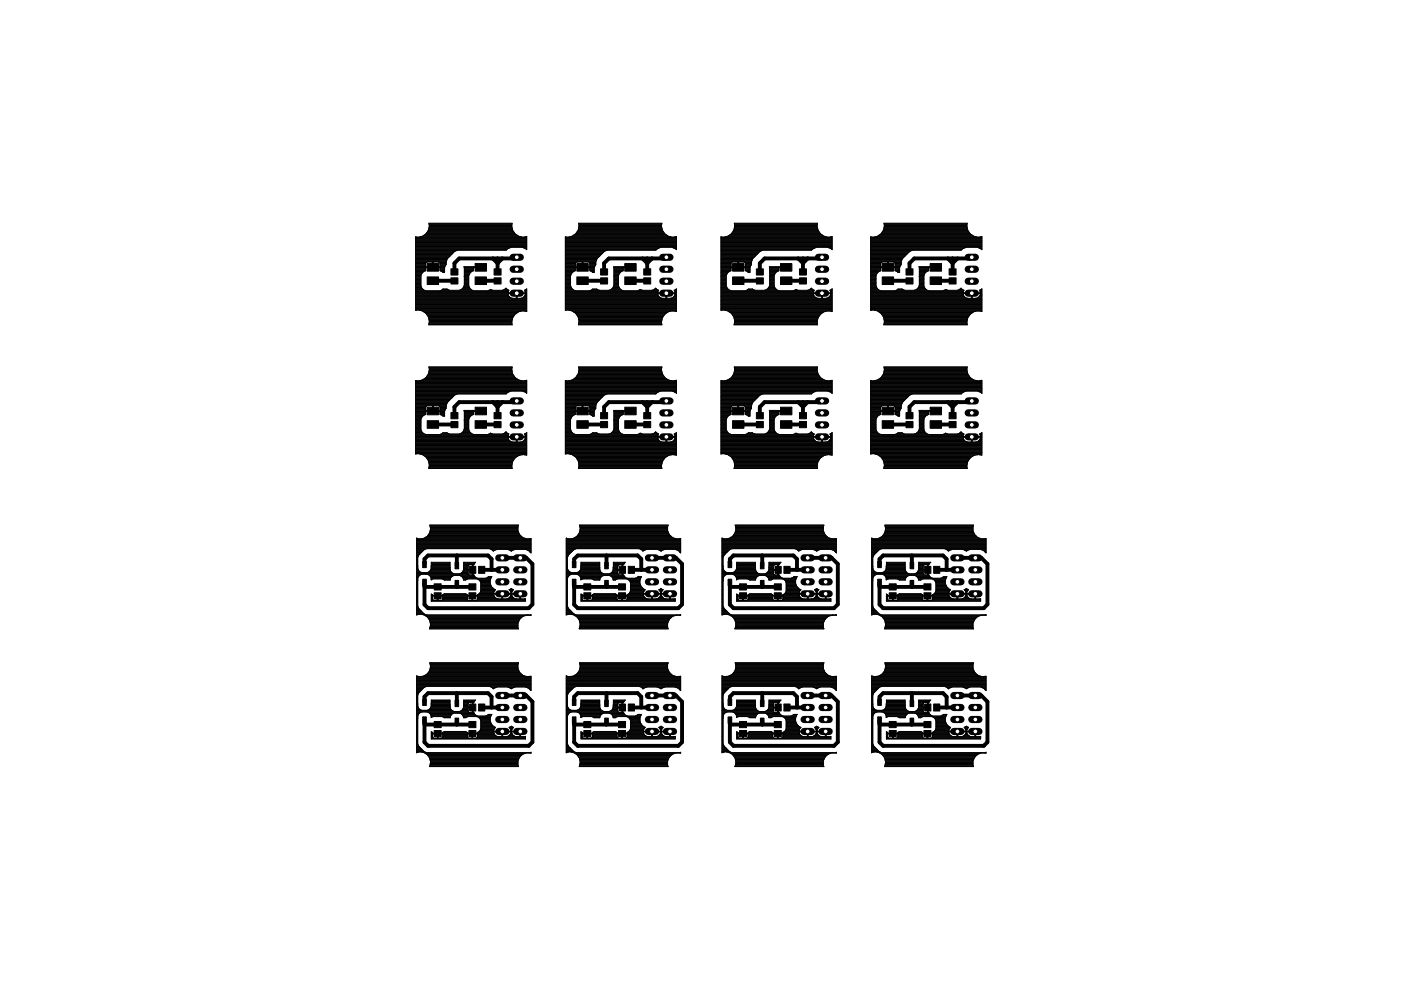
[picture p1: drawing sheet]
<svg xmlns="http://www.w3.org/2000/svg" width="297mm" height="210mm" viewBox="0 0 297 210" stroke-linecap="round" stroke-linejoin="round" font-family="sans-serif">
<g fill="#000" stroke="#000" stroke-width=".21">
<path d="M90.6 55.9h2.4v1.6h-2.4zM90.6 58.7h2.4v1.6h-2.4zM95.6 58.9h1.5v1.3h-1.5zM95.6 57h1.5v1.3h-1.5zM100.7 55.9h2.4v1.6h-2.4zM100.7 58.7h2.4v1.6h-2.4zM104.8 58.9h1.4v1.3h-1.4zM104.8 57h1.4v1.3h-1.4zM122.3 55.9h2.4v1.6h-2.4zM122.3 58.7h2.4v1.6h-2.4zM127.3 58.9h1.5v1.3h-1.5zM127.3 57h1.5v1.3h-1.5z"/>
<path d="M132.5 55.9h2.4v1.6h-2.4zM132.5 58.7h2.4v1.6h-2.4zM136.5 58.9h1.5v1.3h-1.5zM136.5 57h1.5v1.3h-1.5zM155.3 55.9h2.4v1.6h-2.4zM155.3 58.7h2.4v1.6h-2.4zM160.4 58.9h1.4v1.3h-1.4zM160.4 57h1.4v1.3h-1.4zM165.5 55.9h2.4v1.6h-2.4zM165.5 58.7h2.4v1.6h-2.4zM169.5 58.9h1.5v1.3h-1.5zM169.5 57h1.5v1.3h-1.5z"/>
<path d="M187 55.9h2.5v1.6h-2.5zM187 58.7h2.5v1.6h-2.5zM192.1 58.9h1.5v1.3h-1.5zM192.1 57h1.5v1.3h-1.5zM197.2 55.9h2.4v1.6h-2.4zM197.2 58.7h2.4v1.6h-2.4zM201.2 58.9h1.5v1.3h-1.5zM201.2 57h1.5v1.3h-1.5zM90.6 86.3h2.4v1.6h-2.4zM90.6 89.2h2.4v1.6h-2.4zM95.6 89.4h1.5v1.3h-1.5zM95.6 87.5h1.5v1.3h-1.5z"/>
<path d="M100.7 86.3h2.4v1.6h-2.4zM100.7 89.2h2.4v1.6h-2.4zM104.8 89.4h1.4v1.3h-1.4zM104.8 87.5h1.4v1.3h-1.4zM122.3 86.3h2.4v1.6h-2.4zM122.3 89.2h2.4v1.6h-2.4zM127.3 89.4h1.5v1.3h-1.5zM127.3 87.5h1.5v1.3h-1.5zM132.5 86.3h2.4v1.6h-2.4zM132.5 89.2h2.4v1.6h-2.4zM136.5 89.4h1.5v1.3h-1.5zM136.5 87.5h1.5v1.3h-1.5z"/>
<path d="M155.3 86.3h2.4v1.6h-2.4zM155.3 89.2h2.4v1.6h-2.4zM160.4 89.4h1.4v1.3h-1.4zM160.4 87.5h1.4v1.3h-1.4zM165.5 86.3h2.4v1.6h-2.4zM165.5 89.2h2.4v1.6h-2.4zM169.5 89.4h1.5v1.3h-1.5zM169.5 87.5h1.5v1.3h-1.5zM187 86.3h2.5v1.6h-2.5zM187 89.2h2.5v1.6h-2.5zM192.1 89.4h1.5v1.3h-1.5zM192.1 87.5h1.5v1.3h-1.5z"/>
<path d="M197.2 86.3h2.4v1.6h-2.4zM197.2 89.2h2.4v1.6h-2.4zM201.2 89.4h1.5v1.3h-1.5zM201.2 87.5h1.5v1.3h-1.5zM89.6 119h.8v1.4h-.8zM96.5 119.3h.7v1.3h-.7zM121.3 119h.8v1.4h-.8zM128.2 119.3h.8v1.3h-.8zM154.4 119h.7v1.4h-.7zM161.2 119.3h.8v1.3h-.8zM186.1 119h.8v1.4h-.8zM193 119.3h.7v1.3h-.7z"/>
<path d="M89.6 122.8h.8v1.4h-.8zM92.1 123.8h1.4v1.3h-1.4zM92.1 125.7h1.4v1.3h-1.4zM96.5 123.1h.7v1.3h-.7zM99.4 123.8h1.5v1.3h-1.5zM99.4 125.7h1.5v1.3h-1.5zM99.6 120.1h1.3v1.5h-1.3zM101.5 120.1h1.3v1.5h-1.3zM121.3 122.8h.8v1.4h-.8zM123.8 123.8h1.5v1.3h-1.5zM123.8 125.7h1.5v1.3h-1.5zM128.2 123.1h.8v1.3h-.8z"/>
<path d="M131.1 123.8h1.5v1.3h-1.5zM131.1 125.7h1.5v1.3h-1.5zM131.3 120.1h1.3v1.5h-1.3zM133.2 120.1h1.3v1.5h-1.3zM154.4 122.8h.7v1.4h-.7zM156.8 123.8h1.5v1.3h-1.5zM156.8 125.7h1.5v1.3h-1.5zM161.2 123.1h.8v1.3h-.8zM164.2 123.8h1.5v1.3h-1.5zM164.2 125.7h1.5v1.3h-1.5zM164.3 120.1h1.3v1.5h-1.3zM166.2 120.1h1.3v1.5h-1.3z"/>
<path d="M186.1 122.8h.8v1.4h-.8zM188.5 123.8h1.5v1.3h-1.5zM188.5 125.7h1.5v1.3h-1.5zM193 123.1h.7v1.3h-.7zM195.9 123.8h1.5v1.3h-1.5zM195.9 125.7h1.5v1.3h-1.5zM196 120.1h1.4v1.5h-1.4zM198 120.1h1.3v1.5h-1.3zM89.6 152h.8v1.4h-.8zM89.6 148.2h.8v1.4h-.8zM92.1 153h1.4v1.3h-1.4zM92.1 154.9h1.4v1.3h-1.4z"/>
<path d="M96.5 152.3h.7v1.3h-.7zM96.5 148.5h.7v1.3h-.7zM99.4 153h1.5v1.3h-1.5zM99.4 154.9h1.5v1.3h-1.5zM99.6 149.3h1.3v1.4h-1.3zM101.5 149.3h1.3v1.4h-1.3zM121.3 152h.8v1.4h-.8zM121.3 148.2h.8v1.4h-.8zM123.8 153h1.5v1.3h-1.5zM123.8 154.9h1.5v1.3h-1.5zM128.2 152.3h.8v1.3h-.8zM128.2 148.5h.8v1.3h-.8z"/>
<path d="M131.1 153h1.5v1.3h-1.5zM131.1 154.9h1.5v1.3h-1.5zM131.3 149.3h1.3v1.4h-1.3zM133.2 149.3h1.3v1.4h-1.3zM154.4 152h.7v1.4h-.7zM154.4 148.2h.7v1.4h-.7zM156.8 153h1.5v1.3h-1.5zM156.8 154.9h1.5v1.3h-1.5zM161.2 152.3h.8v1.3h-.8zM161.2 148.5h.8v1.3h-.8zM164.2 153h1.5v1.3h-1.5zM164.2 154.9h1.5v1.3h-1.5z"/>
<path d="M164.3 149.3h1.3v1.4h-1.3zM166.2 149.3h1.3v1.4h-1.3zM186.1 152h.8v1.4h-.8zM186.1 148.2h.8v1.4h-.8zM188.5 153h1.5v1.3h-1.5zM188.5 154.9h1.5v1.3h-1.5zM193 152.3h.7v1.3h-.7zM193 148.5h.7v1.3h-.7zM195.9 153h1.5v1.3h-1.5zM195.9 154.9h1.5v1.3h-1.5zM196 149.3h1.4v1.4h-1.4zM198 149.3h1.3v1.4h-1.3z"/>
</g>
<g fill="none" stroke="#000" stroke-width=".83">
<path d="M91.8 59.5h4.5v.1M101.9 59.5l3.6 .1M104.5 54.8l1 1 1-1M105.5 54.8v2.9h.2M109.6 54.5l-.3 .3h-11.9l-1 1v1.9M123.5 59.5h4.6l-.1 .1M133.7 59.5l3.5 .1M136.2 54.8l1 1 1-1M137.2 54.8v2.9h.3M141.3 54.5l-.3 .3h-11.9l-1 1v1.9M156.5 59.5h4.6l-.1 .1M166.7 59.5l3.5 .1"/>
<path d="M169.2 54.8l1 1 1-1M170.2 54.8v2.9h.3M174.3 54.5l-.3 .3h-11.9l-1 1v1.9M188.3 59.5h4.5v.1M198.4 59.5l3.6 .1M201 54.8l1 1 1-1M202 54.8v2.9h.2M206 54.5l-.2 .3h-12l-1 1v1.9M91.8 90l4.5 .1M101.9 90h3.6M104.5 85.3l1 1 1-1M105.5 85.3v2.8h.2"/>
<path d="M109.6 85l-.3 .3h-11.9l-1 1v1.8M123.5 90h4.6M128.1 90h.1M128.1 90l-.1 .1M133.7 90h3.5M136.2 85.3l1 1 1-1M137.2 85.3v2.8h.3M141.3 85l-.3 .3h-11.9l-1 1v1.8M156.5 90h4.6M161.1 90h.1M161.1 90l-.1 .1M166.7 90h3.5"/>
<path d="M169.2 85.3l1 1 1-1M170.2 85.3v2.8h.3M174.3 85l-.3 .3h-11.9l-1 1v1.8M188.3 90h4.5M192.8 90h.1M192.8 90v.1M198.4 90h3.5M201 85.3l1 1 1-1M201.9 90h.1M202 85.3v2.8h.2M206 85l-.2 .3h-12l-1 1v1.8M90 119.7v-1.2l.8-.7h12.7l.7 .7v2.3"/>
<path d="M96.9 117.8v2.1M106.5 118.3h5.1l1.3 1.3v8.5l-.8 .8h-21.3l-.8-.7v-4.7M121.7 119.7v-1.2l.8-.7h12.7l.8 .7v2.3M128.6 117.8v2.1M138.2 118.3h5.1l1.3 1.3v8.5l-.8 .8h-21.3l-.8-.7v-4.7M154.7 119.7v-1.2l.8-.7h12.7l.8 .7v2.3M161.6 117.8v2.1M171.2 118.3h5.1l1.3 1.3v8.5l-.8 .8h-21.3l-.8-.7v-4.7M186.5 119.7v-1.2l.7-.7h12.7l.8 .7v2.3M193.3 117.8v2.1M203 118.3h5.1l1.3 1.3v8.5l-.8 .8h-21.4l-.7-.7v-4.7M90 124.4h10.1"/>
<path d="M92.9 124.4h-.1M96.9 123.7v.7M102.1 120.8h4.4M121.7 124.4h10.1M124.6 124.4h-.1M128.6 123.7v.7M133.9 120.8h4.3M154.7 124.4h10.1M157.6 124.4h-.1M161.6 123.7v.7M166.9 120.8h4.3M186.5 124.4h10.1"/>
<path d="M189.3 124.4h.1M193.3 123.7v.7M198.6 120.8h4.4M90 153.6h10.1M90 148.9v-1.2l.8-.7h12.7l.7 .7v2.3M92.9 153.6h-.1M96.9 147v2.1M96.9 152.9v.7M102.1 150h4.4M106.5 147.5h5.1l1.3 1.3v8.6l-.8 .7h-21.3l-.8-.7v-4.7M121.7 153.6h10.1M121.7 148.9v-1.2l.8-.7h12.7l.8 .7v2.3"/>
<path d="M124.6 153.6h-.1M128.6 147v2.1M128.6 152.9v.7M133.9 150h4.3M138.2 147.5h5.1l1.3 1.3v8.6l-.8 .7h-21.3l-.8-.7v-4.7M154.7 153.6h10.1M154.7 148.9v-1.2l.8-.7h12.7l.8 .7v2.3M157.6 153.6h-.1M161.6 147v2.1M161.6 152.9v.7M166.9 150h4.3M171.2 147.5h5.1l1.3 1.3v8.6l-.8 .7h-21.3l-.8-.7v-4.7"/>
<path d="M186.5 153.6h10.1M186.5 148.9v-1.2l.7-.7h12.7l.8 .7v2.3M189.3 153.6h.1M193.3 147v2.1M193.3 152.9v.7M198.6 150h4.4M203 147.5h5.1l1.3 1.3v8.6l-.8 .7h-21.4l-.7-.7v-4.7"/>
</g>
<g fill="none" stroke="#000" stroke-width=".21">
<path d="M88.1 56.6h6.2M88.1 60h1.1M88.1 59.9h1.1M88.1 59.8h1.1M88.1 59.6h1.1M88.1 59.5h1.1M88.1 59.4h1.1M88.1 59.3h1.1M88.1 59.1h1.1M88.1 59h1.1M88.1 58.9h1.1M88.1 58.8h1.1"/>
<path d="M88.1 58.7h1.1M88.1 58.5h1.1M88.1 58.4h1.1M88.1 58.3h1.2M88.1 58.2h1.2M88.1 58.1h1.3M88.1 57.9h1.4M88.1 57.8h1.5M88.1 57.7h1.6M88.1 57.6h1.8M88.1 57.4h2M88.1 57.3h2.2"/>
<path d="M88.1 57.2h2.2M88.1 57.1h2.2M88.1 57h2.2M88.1 56.9h2.2M88.1 56.7h3.6M88.1 56.5h2.2M88.1 56.4h2.2M88.1 56.2h2.2M88.1 56.1h2.2M88.1 56h2.2M88.1 55.9h2.2M88.1 55.8h2.2"/>
<path d="M88.1 55.6h2.2M88.1 55.5h6.5M88.1 55.4h6.5M88.1 55.3h6.6M88.1 55.2h6.6M88.1 55h6.7M88.1 54.9h6.7M88.1 54.8h6.8M88.1 54.7h6.9M88.1 54.6h7M88.1 54.4h7.1M88.1 54.3h7.3"/>
<path d="M88.1 54.2h7.4M88.1 54.1h7.5M88.1 54h7.6M88.1 53.8h7.7M88.1 53.7h7.9M88.1 53.6h8M88.1 53.5h8.1M88.1 53.4h8.2M88.1 53.2h8.5M88.1 53.1h8.8M88.1 53h19.3M88.1 52.9h19.4"/>
<path d="M88.1 52.7h19.5M88.1 52.6h19.8M88.1 52.5h20.1M88.1 52.4h23.6M88.1 52.3h23.6M88.1 52.2h23.6M88.1 52h23.6M88.1 51.9h23.6M88.1 51.8h23.6M88.1 51.7h23.6M88.1 51.5h23.6M88.1 51.4h23.6"/>
<path d="M88.1 51.3h23.6M88.1 51.2h23.6M88.1 51.1h23.6M88.1 50.9h23.6M88.1 50.8h23.6M88.1 50.7h23.6M88.1 50.6h23.6M88.1 50.5h23.6M88.1 50.3h23.6M88.1 50.2h.1M89 50.2h21.5M89.6 50.1h20.4"/>
<path d="M89.7 50h20.1M89.9 49.8h19.7M90.1 49.7h19.3M90.3 55.8v.8M90.3 49.6h19M90.3 55.7l.2-.2h1.2v1.2h-1.4v.7l-.9 .6-.2 .5v2.1M90.3 55.7v.1M90.4 49.5h18.8M90.5 49.4h18.6M90.6 49.3h18.4M90.6 49.1h18.3M90.7 49h18.1"/>
<path d="M90.8 48.9h18M90.8 48.8a2.36 2.36 0 0 1-2.7 1.4v15.6a2.36 2.36 0 0 1 2.7 1.4M90.8 48.8l.2-.9-.1-.6h17.7l-.1 .6 .2 .9M90.8 48.8h17.9M90.9 48.6h17.7M90.9 48.5h17.7M90.9 48.4h17.7M91 48.3h17.6M91 47.4h17.6M91 48.2h17.5M91 47.6h17.5M91 48h17.5"/>
<path d="M91 47.7h17.5M91 47.9h17.5M91 47.8h17.5M91.7 56.5h.1M91.7 56.4h.1M91.7 56.2h.1M91.7 56.1h.1M91.7 56h.1M91.7 55.9h.1M91.7 55.8h.1M91.7 55.6h.1M91.8 56.7h2.5"/>
<path d="M93.2 55.6h1.4M93.2 55.7l-.2-.2h-1.2v1.2h1.5v.7l.6 .4h.4v-1.1l.1-.5M93.2 55.7l.1 .1M93.3 55.8v.8M93.3 55.8h1.3M93.3 57.3h1M93.3 57.2h1M93.3 57.1h1M93.3 57h1M93.3 56.9h1M93.3 56.5h1.1M93.3 56.4h1.1"/>
<path d="M93.3 56.2h1.2M93.3 56.1h1.3M93.3 56h1.3M93.3 55.9h1.3M93.4 57.4h.9M93.7 57.6h.6M93.9 57.7h.4M94.6 55.5v.6l-.2 .1M94.9 54.8l-.3 .7M95.9 53.8h.1M98.4 56.6h3.5v.1h-1.5v.7l-.8 .6-.2 .5v2.1M98.4 58.7v1.8"/>
<path d="M98.4 58.6v.1M98.4 60h1M98.4 59.9h1M98.4 59.8h1M98.4 59.6h1M98.4 59.5h1M98.4 59.4h1M98.4 59.3h1M98.4 59.1h1M98.4 59h1M98.4 58.9h1M98.4 58.8h1"/>
<path d="M98.4 58.7h1M98.4 58.5h1M98.4 58.4h1M98.4 58.3h1.1M98.4 58.2h1.1M98.4 58.1h1.1M98.4 57.9h1.2M98.4 57.8h1.3M98.4 57.7h1.5M98.4 57.6h1.6M98.4 57.4h1.9M98.4 57.3h2"/>
<path d="M98.4 57.2h2M98.4 57.1h2M98.4 57h2M98.4 56.9h2M98.4 56.7h3.5M100.4 56.6h-2v2M108.7 48.8l.5 .8 .8 .5M110 50.1l.9 .2 .8-.2v2.8l-1-.5h-2.3l-1.1 .6h-10.3l-.6 .3-1.5 1.5M110.9 52.5h.8M111.2 52.6h.5M111.3 50.2h.4M111.5 52.7h.2"/>
<path d="M111.6 52.9h.1M119.9 56.6h6.1M119.9 60h1.1M119.9 59.9h1.1M119.9 59.8h1.1M119.9 59.6h1.1M119.9 59.5h1.1M119.9 59.4h1.1M119.9 59.3h1.1M119.9 59.1h1.1M119.9 59h1.1M119.9 58.9h1.1"/>
<path d="M119.9 58.8h1.1M119.9 58.7h1.1M119.9 58.5h1.1M119.9 58.4h1.1M119.9 58.3h1.1M119.9 58.2h1.2M119.9 58.1h1.2M119.9 57.9h1.3M119.9 57.8h1.4M119.9 57.7h1.6M119.9 57.6h1.7M119.9 57.4h2"/>
<path d="M119.9 57.3h2.1M119.9 57.2h2.1M119.9 57.1h2.1M119.9 57h2.1M119.9 56.9h2.1M119.9 56.7h3.5M119.9 56.5h2.1M119.9 56.4h2.1M119.9 56.2h2.1M119.9 56.1h2.1M119.9 56h2.1M119.9 55.9h2.1"/>
<path d="M119.9 55.8h2.1M119.9 55.6h2.2M119.9 55.5h6.4M119.9 55.4h6.5M119.9 55.3h6.5M119.9 55.2h6.5M119.9 55h6.6M119.9 54.9h6.7M119.9 54.8h6.7M119.9 54.7h6.8M119.9 54.6h7M119.9 54.4h7.1"/>
<path d="M119.9 54.3h7.2M119.9 54.2h7.3M119.9 54.1h7.4M119.9 54h7.6M119.9 53.8h7.7M119.9 53.7h7.8M119.9 53.6h7.9M119.9 53.5h8.1M119.9 53.4h8.2M119.9 53.2h8.4M119.9 53.1h8.7M119.9 53h19.2"/>
<path d="M119.9 52.9h19.3M119.9 52.7h19.5M119.9 52.6h19.8M119.9 52.5h20M119.9 52.4h23.5M119.9 52.3h23.5M119.9 52.2h23.5M119.9 52h23.5M119.9 51.9h23.5M119.9 51.8h23.5M119.9 51.7h23.5M119.9 51.5h23.5"/>
<path d="M119.9 51.4h23.5M119.9 51.3h23.5M119.9 51.2h23.5M119.9 51.1h23.5M119.9 50.9h23.5M119.9 50.8h23.5M119.9 50.7h23.5M119.9 50.6h23.5M119.9 50.5h23.5M119.9 50.3h23.5M119.9 50.2h.1M120.7 50.2h21.6"/>
<path d="M121.3 50.1l-1 .2-.4-.1v15.6a2.38 2.38 0 0 1 2.7 1.4M121.3 50.1h20.4M121.5 50h20M121.6 49.8h19.8M121.8 49.7h19.4M122 55.8v.8M122 49.6h19M122 55.7l1.4-.2v1.2h-1.4v.7l-.8 .6-.2 .5v2.1M122 55.7v.1M122.1 49.5h18.8M122.2 49.4h18.6M122.3 49.3h18.4"/>
<path d="M122.4 49.1h18.3M122.4 49h18.2M122.5 48.9h18M122.6 48.8l.2-.9-.1-.6h17.6l-.1 .6 .2 .9M122.6 48.8h17.8M122.6 48.8l-.5 .8-.8 .5M122.6 48.6h17.8M122.6 48.5h17.8M122.7 48.4h17.6M122.7 48.3h17.6M122.7 48.2h17.6M122.7 47.4h17.6"/>
<path d="M122.7 47.6h17.6M122.7 48h17.6M122.7 47.7h17.6M122.8 47.9h17.5M122.8 47.8h17.4M123.4 56.5h.2M123.4 56.4h.2M123.4 56.2h.2M123.4 56.1h.2M123.4 56h.2M123.4 55.9h.2M123.4 55.8h.2"/>
<path d="M123.4 55.6h.2M123.6 56.7h2.4M124.9 55.6h1.4M125 55.8l-.2-.3h-1.2v1.2h1.5v.7l.6 .4h.3v-1.1l.2-.5M125 55.8l.1 .8M125 55.8h1.3M125.1 57.3h.9M125.1 57.2h.9M125.1 57.1h.9M125.1 57h.9M125.1 56.9h.9M125.1 56.5h1"/>
<path d="M125.1 56.4h1.1M125.1 56.2h1.1M125.1 56.1h1.2M125.1 56h1.2M125.1 55.9h1.2M125.2 57.4h.8M125.5 57.6h.5M125.6 57.7h.4M126.3 55.5v.6M126.3 56.1l-.1 .1M130.1 56.6h3.5v.1h-1.5v.7l-.8 .6M130.2 60h.9"/>
<path d="M130.2 59.9h.9M130.2 59.8h.9M130.2 59.6h.9M130.2 59.5h.9M130.2 59.4h.9M130.2 59.3h.9M130.2 59.1h.9M130.2 59h.9M130.2 58.9h.9M130.2 58.8h.9M130.2 58.7h.9M130.2 58.5h.9"/>
<path d="M130.2 58.4h.9M130.2 58.3h1M130.2 58.2h1M130.2 58.1h1.1M130.2 57.9h1.2M130.2 57.8h1.3M130.2 57.7h1.4M130.2 57.6h1.5M130.2 57.4h1.8M130.2 57.3h1.9M130.2 57.2h1.9M130.2 57.1h1.9"/>
<path d="M130.2 57h1.9M130.2 56.9h1.9M130.2 56.7h3.4M131.3 58l-.2 .5v2.1M132.1 56.6h-2l.1 3.9M140.4 48.8l.5 .8 .8 .5M141.7 50.1l1 .2 .7-.2v2.8l-.9-.5h-2.4l-1.1 .6h-10.2l-.7 .3-1.5 1.5-.3 .7M142.6 52.5h.8M142.9 52.6h.5M143.1 50.2h.3M143.2 52.7h.2M143.4 52.9h.1"/>
<path d="M152.9 56.6h6.1M152.9 60h1.1M152.9 59.9h1.1M152.9 59.8h1.1M152.9 59.6h1.1M152.9 59.5h1.1M152.9 59.4h1.1M152.9 59.3h1.1M152.9 59.1h1.1M152.9 59h1.1M152.9 58.9h1.1M152.9 58.8h1.1"/>
<path d="M152.9 58.7h1.1M152.9 58.5h1.1M152.9 58.4h1.1M152.9 58.3h1.2M152.9 58.2h1.2M152.9 58.1h1.2M152.9 57.9h1.3M152.9 57.8h1.4M152.9 57.7h1.6M152.9 57.6h1.7M152.9 57.4h2M152.9 57.3h2.1"/>
<path d="M152.9 57.2h2.1M152.9 57.1h2.1M152.9 57h2.1M152.9 56.9h2.1M152.9 56.7h3.5M152.9 56.5h2.1M152.9 56.4h2.1M152.9 56.2h2.1M152.9 56.1h2.1M152.9 56h2.1M152.9 55.9h2.1M152.9 55.8h2.1"/>
<path d="M152.9 55.6h2.2M152.9 55.5h6.4M152.9 55.4h6.5M152.9 55.3h6.5M152.9 55.2h6.6M152.9 55h6.6M152.9 54.9h6.7M152.9 54.8h6.7M152.9 54.7h6.8M152.9 54.6h7M152.9 54.4h7.1M152.9 54.3h7.2"/>
<path d="M152.9 54.2h7.3M152.9 54.1h7.5M152.9 54h7.6M152.9 53.8h7.7M152.9 53.7h7.8M152.9 53.6h7.9M152.9 53.5h8.1M152.9 53.4h8.2M152.9 53.2h8.4M152.9 53.1h8.7M152.9 53h19.2M152.9 52.9h19.3"/>
<path d="M152.9 52.7h19.5M152.9 52.6h19.8M152.9 52.5h20.1M152.9 52.4h23.5M152.9 52.3h23.5M152.9 52.2h23.5M152.9 52h23.5M152.9 51.9h23.5M152.9 51.8h23.5M152.9 51.7h23.5M152.9 51.5h23.5M152.9 51.4h23.5"/>
<path d="M152.9 51.3h23.5M152.9 51.2h23.5M152.9 51.1h23.5M152.9 50.9h23.5M152.9 50.8h23.5M152.9 50.7h23.5M152.9 50.6h23.5M152.9 50.5h23.5M152.9 50.3h23.5M152.9 50.2h.1M153.7 50.2h21.6M154.3 50.1l-1 .2-.4-.1v15.6a2.36 2.36 0 0 1 2.7 1.4"/>
<path d="M154.3 50.1h20.4M154.5 50h20M154.7 49.8h19.7M154.8 49.7h19.4M155 49.6h19M155.1 55.7l.2-.2h1.1v1.2h-1.4v.7l-.8 .6-.2 .5v2.1M155.1 55.7l-.1 .9M155.1 49.5h18.8M155.2 49.4h18.6M155.3 49.3h18.4M155.4 49.1h18.3M155.4 49h18.2"/>
<path d="M155.5 48.9h18M155.6 48.8l.2-.9-.1-.6h17.6l-.1 .6 .2 .9M155.6 48.8h17.8M155.6 48.8l-.5 .8-.8 .5M155.6 48.6h17.8M155.6 48.5h17.8M155.7 48.4h17.7M155.7 48.3h17.6M155.7 47.4h17.6M155.7 48.2h17.6M155.7 47.6h17.6M155.7 48h17.6"/>
<path d="M155.7 47.7h17.6M155.8 47.9h17.4M155.8 47.8h17.4M156.4 56.5h.2M156.4 56.4h.2M156.4 56.2h.2M156.4 56.1h.2M156.4 56h.2M156.4 55.9h.2M156.4 55.8h.2M156.4 55.6h.2M156.6 56.7h2.4"/>
<path d="M157.9 55.6h1.4M158 55.8l-.2-.3h-1.2v1.2h1.5v.7l.6 .4h.3v-1.1l.2-.5M158 55.8h1.3M158 55.8l.1 .8M158.1 57.3h.9M158.1 57.2h.9M158.1 57.1h.9M158.1 57h.9M158.1 56.9h.9M158.1 56.5h1M158.1 56.4h1.1M158.1 56.2h1.1"/>
<path d="M158.1 56.1h1.2M158.1 56h1.2M158.1 55.9h1.2M158.2 57.4h.8M158.5 57.6h.5M158.6 57.7h.4M159.3 55.5v.6M159.3 56.1l-.1 .1M160.1 54.3l-.5 .5-.3 .7M160.6 53.8h.1M160.6 53.8l-.5 .5M163.1 56.6h3.5v.1h-1.5v.7l-.8 .6-.2 .5v2.1"/>
<path d="M163.2 56.7h3.4M163.2 60h.9M163.2 59.9h.9M163.2 59.8h.9M163.2 59.6h.9M163.2 59.5h.9M163.2 59.4h.9M163.2 59.3h.9M163.2 59.1h.9M163.2 59h.9M163.2 58.9h.9M163.2 58.8h.9"/>
<path d="M163.2 58.7h.9M163.2 58.5h.9M163.2 58.4h.9M163.2 58.3h1M163.2 58.2h1.1M163.2 58.1h1.1M163.2 57.9h1.2M163.2 57.8h1.3M163.2 57.7h1.4M163.2 57.6h1.5M163.2 57.4h1.8M163.2 57.3h1.9"/>
<path d="M163.2 57.2h1.9M163.2 57.1h1.9M163.2 57h1.9M163.2 56.9h1.9M163.2 58.7v1.8M163.2 58.6v.1M165.1 56.6h-2l.1 2M173.4 48.8l.5 .8 .9 .5M174.8 50.1l.9 .2 .7-.2v2.8l-.9-.5h-2.4l-1.1 .6h-10.2l-.7 .3-.5 .5M175.6 52.5h.8M175.9 52.6h.5M176.1 50.2h.3"/>
<path d="M176.2 52.7h.2M176.4 52.9h.1M184.6 56.6h6.2M184.6 60h1.1M184.6 59.9h1.1M184.6 59.8h1.1M184.6 59.6h1.1M184.6 59.5h1.1M184.6 59.4h1.1M184.6 59.3h1.1M184.6 59.1h1.1M184.6 59h1.1"/>
<path d="M184.6 58.9h1.1M184.6 58.8h1.1M184.6 58.7h1.1M184.6 58.5h1.1M184.6 58.4h1.1M184.6 58.3h1.2M184.6 58.2h1.2M184.6 58.1h1.3M184.6 57.9h1.3M184.6 57.8h1.5M184.6 57.7h1.6M184.6 57.6h1.7"/>
<path d="M184.6 57.4h2M184.6 57.3h2.1M184.6 57.2h2.1M184.6 57.1h2.1M184.6 57h2.1M184.6 56.9h2.1M184.6 56.7h3.6M184.6 56.5h2.1M184.6 56.4h2.1M184.6 56.2h2.1M184.6 56.1h2.1M184.6 56h2.1"/>
<path d="M184.6 55.9h2.1M184.6 55.8h2.2M184.6 55.6h2.2M184.6 55.5h6.5M184.6 55.4h6.5M184.6 55.3h6.6M184.6 55.2h6.6M184.6 55h6.7M184.6 54.9h6.7M184.6 54.8h6.8M184.6 54.7h6.9M184.6 54.6h7"/>
<path d="M184.6 54.4h7.1M184.6 54.3h7.3M184.6 54.2h7.4M184.6 54.1h7.5M184.6 54h7.6M184.6 53.8h7.7M184.6 53.7h7.8M184.6 53.6h8M184.6 53.5h8.1M184.6 53.4h8.2M184.6 53.2h8.5M184.6 53.1h8.8"/>
<path d="M184.6 53h19.3M184.6 52.9h19.4M184.6 52.7h19.5M184.6 52.6h19.8M184.6 52.5h20.1M184.6 52.4h23.6M184.6 52.3h23.6M184.6 52.2h23.6M184.6 52h23.6M184.6 51.9h23.6M184.6 51.8h23.6M184.6 51.7h23.6"/>
<path d="M184.6 51.5h23.6M184.6 51.4h23.6M184.6 51.3h23.6M184.6 51.2h23.6M184.6 51.1h23.6M184.6 50.9h23.6M184.6 50.8h23.6M184.6 50.7h23.6M184.6 50.6h23.6M184.6 50.5h23.6M184.6 50.3h23.6M184.6 50.2h.1"/>
<path d="M185.5 50.2h21.5M185.9 58l-.2 .5v2.1M186 50.1h20.5M186.2 50h20.1M186.4 49.8h19.7M186.6 49.7h19.3M186.8 55.8l.2-.3h1.2v1.2h-1.5v.7l-.8 .6M186.8 49.6h18.9M186.8 55.8l-.1 .8M186.9 49.5h18.7M186.9 49.4h18.6M187 49.3h18.5"/>
<path d="M187.1 49.1h18.3M187.2 49h18.1M187.3 48.9h17.9M187.3 48.8h17.8M187.4 48.6h17.7M187.4 48.5h17.7M187.4 48.4h17.7M187.4 48.3h17.7M187.4 47.4h17.7M187.5 48.2h17.5M187.5 48h17.5M187.5 47.6h17.5"/>
<path d="M187.5 47.7h17.5M187.5 47.9h17.5M187.5 47.8h17.5M188.2 56.5h.1M188.2 56.4h.1M188.2 56.2h.1M188.2 56.1h.1M188.2 56h.1M188.2 55.9h.1M188.2 55.8h.1M188.2 55.6h.1M188.3 56.7h2.4"/>
<path d="M189.7 55.6h1.4M189.7 55.7l-.2-.2h-1.2v1.2h1.5v.7l.6 .4h.3v-1.1l.2-.5M189.7 55.7l.1 .1M189.8 55.8v.8M189.8 57.3h.9M189.8 57.2h.9M189.8 57.1h.9M189.8 57h.9M189.8 56.9h.9M189.8 56.5h1M189.8 56.4h1.1M189.8 56.2h1.1"/>
<path d="M189.8 56.1h1.3M189.8 56h1.3M189.8 55.9h1.3M189.8 55.8h1.3M189.9 57.4h.8M190.2 57.6h.5M190.3 57.7h.4M191.1 56.1l-.2 .1M191.1 55.5v.6M191.3 54.8l1.5-1.5 .7-.3h10.3l1.1-.6h2.3l1 .5v-2.8a2.37 2.37 0 0 1-3.1-2.8h-17.7a2.36 2.36 0 0 1-2.8 2.9v15.6a2.36 2.36 0 0 1 2.7 1.4M191.3 54.8l-.2 .7M194.9 56.6h3.4v.1h-1.4v.7l-.8 .6-.2 .5v2.1"/>
<path d="M194.9 60h1M194.9 59.9h1M194.9 59.8h1M194.9 59.6h1M194.9 59.5h1M194.9 59.4h1M194.9 59.3h1M194.9 59.1h1M194.9 59h1M194.9 58.9h1M194.9 58.8h1M194.9 58.7h1"/>
<path d="M194.9 58.5h1M194.9 58.4h1M194.9 58.3h1M194.9 58.2h1.1M194.9 58.1h1.1M194.9 57.9h1.2M194.9 57.8h1.3M194.9 57.7h1.4M194.9 57.6h1.6M194.9 57.4h1.9M194.9 57.3h2M194.9 57.2h2"/>
<path d="M194.9 57.1h2M194.9 57h2M194.9 56.9h2M194.9 56.7h3.4M194.9 58.7v1.8M194.9 58.6v.1M196.9 56.6h-2.1l.1 2M207.4 52.5h.8M207.7 52.6h.5M207.8 50.2h.4M208 52.7h.2M208.1 52.9h.1"/>
<path d="M88.1 61.7h19.7M88.1 61.6h1.9M88.1 63.2h20.5M88.1 65.8h.2M88.1 65.7h23.6M88.1 65.5h23.6M88.1 65.4h23.6M88.1 65.3h23.6M88.1 65.2h23.6M88.1 65h23.6M88.1 64.9h23.6M88.1 64.8h23.6"/>
<path d="M88.1 64.7h23.6M88.1 64.6h23.6M88.1 64.5h23.6M88.1 64.3h23.6M88.1 64.2h23.6M88.1 64.1h23.6M88.1 64h23.6M88.1 63.8h23.6M88.1 63.7h23.6M88.1 63.6h23.6M88.1 63.5h23.6M88.1 63.4h23.6"/>
<path d="M88.1 63.1h20.2M88.1 63h20M88.1 62.9h19.8M88.1 62.8h19.8M88.1 62.6h19.7M88.1 62.5h19.7M88.1 62.4h19.6M88.1 62.2h21.4M88.1 62h19.6M88.1 61.9h19.6M88.1 61.8h19.7M88.1 61.4h1.7"/>
<path d="M88.1 61.3h1.6M88.1 61.2h1.4M88.1 61.1h1.3M88.1 61h1.3M88.1 60.8h1.2M88.1 60.7h1.2M88.1 60.6h1.1M88.1 60.5h1.1M88.1 60.3h1.1M88.1 60.2h1.1M88.1 60.1h1.1M88.9 65.8h22.8"/>
<path d="M89.2 60.6l.2 .5M89.4 61.1l.9 .6M89.5 65.9h22.2M89.7 66h20.7M89.9 66.1h20M90.1 66.3h19.6M90.2 66.4h19.4M90.4 66.5h19M90.4 79.9h18.7M90.4 66.6h18.8M90.5 79.8h18.5M90.5 66.7h18.6"/>
<path d="M90.6 79.7h18.3M90.6 66.9h18.5M90.7 79.5h18.2M90.7 67h18.3M90.8 79.4h18M90.8 67.1h18.1M90.8 79.3h17.9M90.8 67.2l.2 1M90.8 67.2h18M90.9 79.2h17.7M90.9 67.3h17.8M90.9 79h17.7"/>
<path d="M90.9 67.5h17.8M90.9 78.9h17.7M90.9 68.8h17.7M90.9 68.7h17.6M90.9 67.6h17.7M91 78.8h17.6M91 68.5h17.5M91 67.7h17.6M91 78.7h17.6M91 78h17.6M91 67.8h17.6M91 78.5h17.5"/>
<path d="M91 78.1h17.5M91 68.4h17.5M91 67.9h17.6M91 78.4h17.5M91 78.2h17.5M91 68.3h17.5M91 68.1h17.5M91 78.3a2.38 2.38 0 0 1-2.9 2.4v15.6l.5-.1 .9 .2 .8 .5M91 78.3l-.1-.5h17.7l-.1 .5M91 78.3h17.5M91 68.2l-.1 .7h17.7l-.1-.6M91 68.2h17.5"/>
<path d="M93.5 61.6h6.7M93.8 61.4h1.2M93.9 61.3h.9M94.8 61.3h-.9l-.7 .4M94.8 61.3l.5 .3M97.7 61.4h2.2M97.9 61.3h1.9M98 61.2h1.7M98.1 61.1h1.5M98.3 61h1.2M98.3 60.8h1.2M98.3 60.7h1.1"/>
<path d="M98.4 60.6h1M98.4 60.5l-.2 .5-.8 .6M98.4 60.5h1M98.4 60.3h1M98.4 60.2h1M98.4 60.1h1M99.4 60.6l.2 .5M99.6 61.1l.9 .6M103.7 61.6h4.2M103.9 61.4h.3M104.5 61.6l-.5-.2-.6 .3M106.8 61.4h.9"/>
<path d="M107 61.3l-.5 .3M107 61.3l.3-.2 .6 .4M107 61.3h.5M107.2 61.2h.2M107.7 62.1h.1M107.7 62.1h1.8v1.1M107.7 62.3h3.7M107.7 62.3h-19.6M107.7 62.3l.1 .4M107.7 61.9v.2M107.8 62.7l.1 .2M107.9 61.5l-.2 .4"/>
<path d="M107.9 62.9l.2 .1M108.5 78.3a2.39 2.39 0 0 0 3.2 2.3v2.8M109.5 63.1h.1M109.5 63h.1M109.5 62.9h.1M109.5 62.8h.1M109.5 62.6h.1M109.5 62.5h.1M109.5 62.4h.1M109.5 62.3h.1M109.6 62.2h2.1M110.5 63.2h1.2"/>
<path d="M110.8 63.1h.9M111 63h.7M111.1 62.9l-.7 .3h-1.7l-.6-.2M111.1 62.9h.6M111.2 61.5l.5-.3v4.9M111.2 61.6h.5M111.2 61.5l.2 .4M111.2 62.8h.5M111.3 62.7l-.2 .2M111.3 61.7h.4M111.3 62.6h.4M111.3 62.5h.4"/>
<path d="M111.3 61.8h.4M111.4 61.9v.2M111.4 62.4h.3M111.4 61.9h.3M111.4 62.1h-1.8v1.1M111.4 62.3l-.1 .4M111.4 62.3h.3M111.4 62.1h.1M111.4 62h.3M111.5 61.4h.2M111.5 66h.2M111.6 61.3h.1"/>
<path d="M111.7 66.1a2.37 2.37 0 0 0-3.2 2.2M119.9 61.7h19.7M119.9 61.6h1.9M119.9 63.2h20.5M119.9 65.8h.2M119.9 65.7h23.5M119.9 65.5h23.5M119.9 65.4h23.5M119.9 65.3h23.5M119.9 65.2h23.5M119.9 65h23.5M119.9 64.9h23.5"/>
<path d="M119.9 64.8h23.5M119.9 64.7h23.5M119.9 64.6h23.5M119.9 64.5h23.5M119.9 64.3h23.5M119.9 64.2h23.5M119.9 64.1h23.5M119.9 64h23.5M119.9 63.8h23.5M119.9 63.7h23.5M119.9 63.6h23.5M119.9 63.5h23.5"/>
<path d="M119.9 63.4h23.5M119.9 63.1h20.1M119.9 63h19.9M119.9 62.9h19.8M119.9 62.8h19.7M119.9 62.6h19.7M119.9 62.5h19.6M119.9 62.4h19.6M119.9 62.2h21.3M119.9 62h19.5M119.9 61.9h19.6M119.9 61.8h19.6"/>
<path d="M119.9 61.4h1.6M119.9 61.3h1.5M119.9 61.2h1.4M119.9 61.1h1.3M119.9 61h1.2M119.9 60.8h1.2M119.9 60.7h1.1M119.9 60.6h1.1M119.9 60.5h1.1M119.9 60.3h1.1M119.9 60.2h1.1M119.9 60.1h1.1"/>
<path d="M120.6 65.8h22.8M121 60.6l.2 .5M121.2 61.1l.8 .6M121.2 65.9h22.2M121.4 66h20.7M121.6 66.1h20.1M121.8 66.3h19.7M122 66.4h19.3M122.1 66.5h19M122.2 79.9h18.6M122.2 66.6h18.7M122.3 79.8h18.5"/>
<path d="M122.3 66.7h18.6M122.3 79.7h18.4M122.3 66.9h18.5M122.4 79.5h18.2M122.4 67h18.3M122.5 79.4h18M122.5 67.1h18.1M122.6 79.3h17.8M122.6 67.2h17.9M122.6 67.2l.2 1M122.6 79.2h17.8M122.6 67.3h17.9"/>
<path d="M122.6 79h17.8M122.6 67.5h17.8M122.7 78.9h17.7M122.7 68.8h17.6M122.7 67.6h17.7M122.7 78.8h17.6M122.7 68.7h17.6M122.7 67.7h17.7M122.7 78.7h17.6M122.7 78h17.6M122.7 68.5h17.6M122.7 67.8h17.6"/>
<path d="M122.7 78.5h17.6M122.7 78.1h17.6M122.7 68.4h17.6M122.7 67.9h17.6M122.7 78.4h17.6M122.7 78.2h17.6M122.7 68.3h17.5M122.8 78.3a2.35 2.35 0 0 1-2.9 2.4v15.6a2.35 2.35 0 0 1 2.7 3h17.7l-.1-.5M122.8 78.3l-.1-.5h17.6l-.1 .5M122.8 78.3h17.4M122.8 68.2l-.2 .7h17.7l-.1-.6M122.8 68.2h17.5"/>
<path d="M122.8 68.1h17.5M125.3 61.6h6.6M125.5 61.4h1.3M125.6 61.3h.9M127.1 61.6l-.6-.3h-.8l-.7 .4M129.4 61.4h2.3M129.6 61.3h2M129.8 61.2h1.6M129.9 61.1h1.4M130 61h1.3M130 61l-.9 .6M130 60.8h1.2"/>
<path d="M130.1 60.7h1.1M130.1 60.6h1M130.2 60.5h.9M130.2 60.3h.9M130.2 60.2h.9M130.2 60.1h.9M130.2 60.5l-.2 .5M131.1 60.6l.6 .9 .5 .2M135.4 61.6h4.2M135.7 61.4h.2M136.2 61.6l-.5-.2-.6 .3M138.5 61.4h.9"/>
<path d="M138.7 61.3l-.5 .3M138.7 61.3l.3-.2 .6 .4M138.8 61.3h.4M138.9 61.2h.2M139.4 62.1h1.8v1.1M139.4 62.3h3.8M139.4 62.3h-19.5M139.4 62.1h.1M139.4 62.3l.2 .4M139.6 62.7l.1 .2M139.6 61.5l-.2 .6M139.7 62.9l.1 .1"/>
<path d="M140.2 78.3a2.42 2.42 0 0 0 3.2 2.3v2.8M140.9 66.6l-.5 .8-.2 .9M141.2 63.1h.2M141.2 63h.2M141.2 62.9h.2M141.2 62.8h.2M141.2 62.6h.2M141.2 62.5h.2M141.2 62.4h.2M141.2 62.3h.2M141.4 62.2h2M142.2 63.2h1.2"/>
<path d="M142.6 63.1h.8M142.7 63h.7M142.9 62.9l-.8 .3h-1.7l-.6-.2M142.9 62.9h.5M142.9 61.5l.5-.3v4.9M142.9 61.5l.3 .6M143 61.6h.4M143 62.8h.4M143 61.7h.4M143 62.6h.4M143.1 62.5h.3M143.1 61.8h.3"/>
<path d="M143.1 62.4h.3M143.1 61.9h.3M143.1 62.3h.3M143.1 62h.3M143.2 62.1h-1.8v1.1M143.2 62.3l-.3 .6M143.2 62.3h.1M143.2 62.1h.1M143.2 61.4h.2M143.2 66h.2M143.3 61.3h.1M143.4 66.1l-.7-.2-1 .2-.8 .5"/>
<path d="M152.9 61.7h19.7M152.9 61.6h1.9M152.9 63.2h20.5M152.9 65.8h.2M152.9 65.7h23.5M152.9 65.5h23.5M152.9 65.4h23.5M152.9 65.3h23.5M152.9 65.2h23.5M152.9 65h23.5M152.9 64.9h23.5M152.9 64.8h23.5"/>
<path d="M152.9 64.7h23.5M152.9 64.6h23.5M152.9 64.5h23.5M152.9 64.3h23.5M152.9 64.2h23.5M152.9 64.1h23.5M152.9 64h23.5M152.9 63.8h23.5M152.9 63.7h23.5M152.9 63.6h23.5M152.9 63.5h23.5M152.9 63.4h23.5"/>
<path d="M152.9 63.1h20.1M152.9 63h19.9M152.9 62.9h19.8M152.9 62.8h19.7M152.9 62.6h19.7M152.9 62.5h19.6M152.9 62.4h19.6M152.9 62.3h19.5M152.9 62.2h21.3M152.9 62h19.5M152.9 61.9h19.6M152.9 61.8h19.6"/>
<path d="M152.9 61.4h1.6M152.9 61.3h1.5M152.9 61.2h1.4M152.9 61.1h1.3M152.9 61h1.2M152.9 60.8h1.2M152.9 60.7h1.1M152.9 60.6h1.1M152.9 60.5h1.1M152.9 60.3h1.1M152.9 60.2h1.1M152.9 60.1h1.1"/>
<path d="M153.6 65.8h22.8M154 60.6l.2 .5M154.2 61.1l.8 .6M154.2 65.9h22.2M154.4 66h20.7M154.6 66.1h20.1M154.8 66.3h19.7M155 66.4h19.3M155.1 66.5h19M155.2 79.9h18.6M155.2 66.6h18.8M155.3 79.8h18.5"/>
<path d="M155.3 66.7h18.6M155.3 79.7h18.4M155.3 66.9h18.5M155.4 79.5h18.2M155.4 67h18.3M155.5 79.4h18M155.5 67.1h18.1M155.6 79.3h17.8M155.6 67.2h17.9M155.6 67.2l.2 1M155.6 79.2h17.8M155.6 67.3h17.9"/>
<path d="M155.6 79h17.8M155.6 67.5h17.8M155.7 78.9h17.7M155.7 68.8h17.6M155.7 67.6h17.7M155.7 78.8h17.6M155.7 68.7h17.6M155.7 78h17.6M155.7 68.5h17.6M155.7 67.7h17.7M155.7 78.7h17.6M155.7 68.4h17.5"/>
<path d="M155.7 67.8h17.6M155.7 78.5h17.6M155.7 78.1h17.6M155.7 67.9h17.6M155.8 78.4h17.4M155.8 78.2h17.5M155.8 68.3h17.4M155.8 68.1h17.5M155.8 78.3a2.38 2.38 0 0 1-2.9 2.4v15.6a2.35 2.35 0 0 1 2.7 3h17.7l-.1-.5M155.8 78.3l-.1-.5h17.6l-.1 .5M155.8 78.3h17.4M155.8 68.2h17.5"/>
<path d="M158.3 61.6h6.6M158.5 61.4h1.3M158.6 61.3h.9M160.1 61.6l-.6-.3h-.8l-.7 .4M162.4 61.4h2.3M162.6 61.3l-.5 .3M162.6 61.3h2M162.8 61.2h1.6M162.9 61.1h1.4M163 61h1.3M163 61l-.4 .3M163 60.8h1.2"/>
<path d="M163.1 60.7h1.1M163.1 60.6h1M163.2 60.5h.9M163.2 60.3h.9M163.2 60.2h.9M163.2 60.1h.9M163.2 60.5l-.2 .5M164.1 60.6l.2 .5M164.3 61.1l.9 .6M168.4 61.6h4.2M168.7 61.4h.2M169.2 61.6l-.5-.2-.6 .3"/>
<path d="M171.6 61.4h.8M171.8 61.3h.4M171.9 61.2h.2M172.4 62.1h1.8v1.1M172.4 62.3h3.7M172.4 62.1h.1M172.4 62.3h.1M172.4 62.3l.3 .6M172.5 61.9l-.1 .2M172.6 61.5l-.6-.4-.7 .5M172.6 61.5l-.1 .4M172.7 62.9l.7 .3h1.7l.7-.2"/>
<path d="M173.2 78.3a2.42 2.42 0 0 0 3.2 2.3v2.8M173.9 66.6l-.5 .8-.2 .9 .1 .6h-17.7l.2-.7M174.2 63.1h.2M174.2 63h.2M174.2 62.9h.2M174.2 62.8h.2M174.2 62.6h.2M174.2 62.5h.2M174.2 62.4h.2M174.2 62.3h.2M174.4 62.2h2M175.2 63.2h1.2"/>
<path d="M175.6 63.1h.8M175.8 63h.6M175.9 62.9h.5M175.9 62.9l-.1 .1M176 61.6h.4M176 61.5l.4-.3v4.9M176 61.5l.1 .4M176 62.8h.4M176 62.7l-.1 .2M176 61.7h.4M176 62.6h.4M176.1 62.5h.3"/>
<path d="M176.1 61.8h.3M176.1 62.4h.3M176.1 61.9h.3M176.1 61.9v.2M176.1 62.1h-1.7v1.1M176.1 62.3h.3M176.1 62h.3M176.1 62.3l-.1 .4M176.1 62.3h.1M176.1 62.1h.1M176.2 61.4h.2M176.2 66h.2"/>
<path d="M176.4 61.3h.1M176.4 66.1l-.7-.2-.9 .2-.9 .5M184.6 61.7h19.7M184.6 61.6h1.9M184.6 63.2h20.5M184.6 65.8h.2M184.6 65.7h23.6M184.6 65.5h23.6M184.6 65.4h23.6M184.6 65.3h23.6M184.6 65.2h23.6M184.6 65h23.6"/>
<path d="M184.6 64.9h23.6M184.6 64.8h23.6M184.6 64.7h23.6M184.6 64.6h23.6M184.6 64.5h23.6M184.6 64.3h23.6M184.6 64.2h23.6M184.6 64.1h23.6M184.6 64h23.6M184.6 63.8h23.6M184.6 63.7h23.6M184.6 63.6h23.6"/>
<path d="M184.6 63.5h23.6M184.6 63.4h23.6M184.6 63.1h20.1M184.6 63h20M184.6 62.9h19.8M184.6 62.8h19.8M184.6 62.6h19.7M184.6 62.5h19.6M184.6 62.4h19.6M184.6 62.2h21.4M184.6 62h19.6M184.6 61.9h19.6"/>
<path d="M184.6 61.8h19.6M184.6 61.4h1.7M184.6 61.3h1.5M184.6 61.2h1.4M184.6 61.1h1.3M184.6 61h1.3M184.6 60.8h1.2M184.6 60.7h1.2M184.6 60.6h1.1M184.6 60.5h1.1M184.6 60.3h1.1M184.6 60.2h1.1"/>
<path d="M184.6 60.1h1.1M185.4 65.8h22.8M185.7 60.6l.6 .9 .5 .2M186 65.9h22.2M186.2 66h20.7M186.4 66.1h20M186.5 66.3h19.7M186.7 66.4h19.4M186.8 66.5h19.1M186.9 79.9h18.7M186.9 66.6h18.8M187 79.8h18.5"/>
<path d="M187 66.7h18.6M187.1 79.7h18.3M187.1 66.9h18.4M187.2 79.5h18.1M187.2 67h18.2M187.2 79.4h18.1M187.2 67.1h18.2M187.3 79.3h17.9M187.3 67.2h18M187.3 67.2l.2 1M187.3 79.2h17.8M187.4 67.3h17.8"/>
<path d="M187.4 79h17.7M187.4 68.8h17.7M187.4 67.5h17.7M187.4 78.9h17.7M187.4 67.6h17.7M187.4 78.8h17.7M187.4 68.7h17.6M187.4 67.7h17.7M187.5 78.7h17.5M187.5 78h17.5M187.5 68.5h17.5M187.5 67.8h17.6"/>
<path d="M187.5 78.5h17.5M187.5 78.1h17.5M187.5 68.4h17.5M187.5 67.9h17.6M187.5 78.4h17.5M187.5 78.2h17.5M187.5 68.3h17.5M187.5 68.1h17.5M187.5 78.3l-.1-.5h17.7l-.1 .5M187.5 78.3h17.5M187.5 68.2l-.1 .7h17.7l-.1-.6M187.5 68.2h17.5"/>
<path d="M187.5 78.3a2.38 2.38 0 0 1-2.9 2.4v15.6l.5-.1 .9 .2 .8 .5M190 61.6h6.7M190.2 61.4h1.3M190.4 61.3h.9M191.8 61.6l-.6-.3h-.8l-.7 .4M194.1 61.4h2.3M194.4 61.3l-.6 .3M194.4 61.3h1.9M194.5 61.2h1.7M194.6 61.1h1.5M194.7 61h1.3M194.8 60.8h1.2"/>
<path d="M194.8 60.7h1.1M194.9 60.6h1M194.9 60.5h1M194.9 60.3h1M194.9 60.2h1M194.9 60.1h1M194.9 60.5l-.5 .8M195.9 60.6l.2 .5M196.1 61.1l.9 .6M200.2 61.6h4.2M200.4 61.4h.3M201 61.6l-.5-.2-.6 .3"/>
<path d="M203.3 61.4h.8M203.5 61.3h.5M203.6 61.2h.3M204.2 62.1h1.8v1.1M204.2 62.3h3.7M204.2 62.3h-19.6M204.2 62.1h.1M204.2 62.3l.2 .6M204.4 61.5l-.6-.4-.8 .5M204.4 61.5l-.2 .6M204.4 62.9l.2 .1M205 78.3a2.42 2.42 0 0 0 3.2 2.3v2.8"/>
<path d="M205.7 66.6l-.5 .8-.2 .9M206 63.1h.1M206 63h.1M206 62.9h.1M206 62.8h.1M206 62.6h.1M206 62.5h.1M206 62.4h.1M206 62.3h.1M206.1 62.2h2.1M207 63.2h1.2M207.3 63.1h.9"/>
<path d="M207.5 63h.7M207.6 62.9l-.7 .3h-1.7l-.6-.2M207.6 62.9h.6M207.7 61.6h.5M207.7 62.8h.5M207.7 62.7l-.1 .2M207.8 61.7h.4M207.8 62.6h.4M207.8 61.8h.4M207.8 62.5h.4M207.9 62.4h.3M207.9 61.9h.3"/>
<path d="M207.9 61.9l-.2-.4 .5-.3v4.9M207.9 61.9v.2M207.9 62.1h-1.8v1.1M207.9 62.3h.3M207.9 62h.3M207.9 62.3l-.2 .4M207.9 62.1h.1M207.9 61.4h.3M208 66h.2M208.1 61.3h.1M208.2 66.1l-.8-.2-.9 .2-.8 .5M88.1 92.5l21.4 .1v1.1a1.57 1.57 0 0 1-1.6-.4l-.1-.3"/>
<path d="M88.1 82.9h23.6M88.1 86h2.4M88.1 96.2h23.6M88.1 96h23.6M88.1 95.9h23.6M88.1 95.8h23.6M88.1 95.7h23.6M88.1 95.6h23.6M88.1 95.4h23.6M88.1 95.3h23.6M88.1 95.2h23.6M88.1 95.1h23.6"/>
<path d="M88.1 95h23.6M88.1 94.8h23.6M88.1 94.7h23.6M88.1 94.6h23.6M88.1 94.5h23.6M88.1 94.4h23.6M88.1 94.2h23.6M88.1 94.1h23.6M88.1 94h23.6M88.1 93.9h23.6M88.1 93.7h23.6M88.1 93.6h20.2"/>
<path d="M88.1 93.5h20M88.1 93.4h19.9M88.1 93.3h19.8M88.1 93.2h19.7M88.1 93h19.7M88.1 92.9h19.6M88.1 92.8h19.6M88.1 92.7h21.4M88.1 92.4h19.6M88.1 92.3h19.6M88.1 92.2h19.7M88.1 92.1h2"/>
<path d="M88.1 91.9h1.7M88.1 91.8h1.6M88.1 91.7h1.5M88.1 91.6h1.4M88.1 91.5h1.3M88.1 91.3h1.2M88.1 91.2h1.2M88.1 91.1h1.1M88.1 91h1.1M88.1 90.8h1.1M88.1 90.7h1.1M88.1 90.6h1.1"/>
<path d="M88.1 90.5h1.1M88.1 90.4h1.1M88.1 90.3h1.1M88.1 90.1h1.1M88.1 90h1.1M88.1 89.9h1.1M88.1 89.8h1.1M88.1 89.6h1.1M88.1 89.5h1.1M88.1 89.4h1.1M88.1 89.3h1.1M88.1 89.2h1.1"/>
<path d="M88.1 89h1.1M88.1 88.9h1.1M88.1 88.8h1.2M88.1 88.7h1.2M88.1 88.6h1.3M88.1 88.5h1.3M88.1 88.3h1.4M88.1 88.2h1.6M88.1 88.1h1.7M88.1 88h1.9M88.1 87.8h2.2M88.1 87.7h2.2"/>
<path d="M88.1 87.6h2.2M88.1 87.5h2.2M88.1 87.4h2.2M88.1 87.1h3.6M88.1 87h2.2M88.1 86.9h2.2M88.1 86.8h2.2M88.1 86.6h2.2M88.1 86.5h2.2M88.1 86.4h2.2M88.1 86.3h2.2M88.1 86.1h2.2"/>
<path d="M88.1 85.9h6.5M88.1 85.8h6.6M88.1 85.7h6.6M88.1 85.6h6.7M88.1 85.4h6.7M88.1 85.3h6.7M88.1 85.2h6.9M88.1 85.1h7M88.1 84.9h7.1M88.1 84.8h7.2M88.1 84.7h7.3M88.1 84.6h7.5"/>
<path d="M88.1 84.5h7.6M88.1 84.3h7.7M88.1 84.2h7.8M88.1 84.1h8M88.1 84h8.1M88.1 83.9h8.2M88.1 83.7h8.4M88.1 83.6h8.7M88.1 83.5h19.2M88.1 83.4h19.3M88.1 83.3h19.5M88.1 83.1h19.7"/>
<path d="M88.1 83h20M88.1 82.8h23.6M88.1 82.7h23.6M88.1 82.5h23.6M88.1 82.4h23.6M88.1 82.3h23.6M88.1 82.2h23.6M88.1 82.1h23.6M88.1 81.9h23.6M88.1 81.8h23.6M88.1 81.7h23.6M88.1 81.6h23.6"/>
<path d="M88.1 81.4h23.6M88.1 81.3h23.6M88.1 81.2h23.6M88.1 81.1h23.6M88.1 81h23.6M88.1 80.9h23.6M88.1 80.7h.3M88.8 80.7h21.9M89.1 96.3h22.6M89.2 88.9v2.2l.2 .5 .4 .3 .5 .2h2.9l.7-.4 .9 .1M89.4 80.6h20.7M89.6 96.4h21.2"/>
<path d="M89.7 80.5h20.2M89.7 96.5h20.5M89.9 80.4h19.8M89.9 96.6h20M90 80.2h19.5M90.1 96.8h19.6M90.2 80.1h19.1M90.3 86.3v.8h3v-.8M90.3 87.2v.7l-.9 .5-.2 .5M90.3 96.9h19.2M90.3 96.9l.5 .8 .2 .9-.1 .7h17.7l-.1-.5M90.3 86.1l.2-.1h2.5l.2 .1"/>
<path d="M90.3 86.1v.2M90.4 80h18.8M90.4 97h18.9M90.5 97.1h18.7M90.6 97.2h18.5M90.6 97.4h18.4M90.7 97.5h18.2M90.8 97.6h18.1M90.9 97.7h17.9M90.9 97.9h17.8M90.9 99.3h17.7M90.9 98h17.7"/>
<path d="M90.9 99.2h17.7M90.9 98.1h17.7M91 99.1h17.5M91 98.2h17.6M91 98.9h17.5M91 98.3h17.6M91 98.8h17.5M91 98.4h17.6M91 98.7h17.5M91 98.6h17.5M91.7 86v1.2h-3.6M91.7 87h.1"/>
<path d="M91.7 86.9h.1M91.7 86.8h.1M91.7 86.6h.1M91.7 86.5h.1M91.7 86.4h.1M91.7 86.3h.1M91.7 86.1h.1M91.8 86v1.2h2.5M91.8 87.1h2.5M93.1 86h1.5M93.2 86.1l.1 .2M93.2 86.1h1.4"/>
<path d="M93.3 87.8h1M93.3 87.7h1M93.3 87.6h1M93.3 87.5h1M93.3 87.4h1M93.3 87h1M93.3 86.9h1.1M93.3 86.8h1.1M93.3 86.6h1.2M93.3 86.5h1.3M93.3 86.4h1.3M93.3 86.3h1.3"/>
<path d="M93.4 92.1h6.9M93.5 88h.8M93.7 91.9h1.4M93.8 88.1h.5M93.9 91.8h.9M93.9 88.2h.4M94.6 85.9v.7l-.3 .6v1h-.4l-.6-.3v-.7M94.8 91.8l.5 .2h2.1l.5-.2M95.9 84.3l-1 1-.3 .6M95.9 84.3h.1M97.6 91.9h2.4M97.9 91.8h2"/>
<path d="M98 91.7h1.7M98.1 91.6h1.5M98.2 91.5h1.3M98.3 91.3h1.2M98.3 91.2h1.2M98.4 91.1h1M98.4 87.1h3.5M98.4 89.1v1.9M98.4 91h1M98.4 87.2h3.5v-.1l-3.5-.1v2M98.4 91l-.5 .8M98.4 89v.1"/>
<path d="M98.4 90.8h1M98.4 90.7h1M98.4 90.6h1M98.4 90.5h1M98.4 90.4h1M98.4 90.3h1M98.4 90.1h1M98.4 90h1M98.4 89.9h1M98.4 89.8h1M98.4 89.6h1M98.4 89.5h1"/>
<path d="M98.4 89.4h1M98.4 89.3h1M98.4 89.2h1M98.4 89h1M98.4 88.9h1M98.4 88.8h1M98.4 88.7h1.1M98.4 88.6h1.1M98.4 88.5h1.2M98.4 88.3h1.3M98.4 88.2h1.4M98.4 88.1h1.5"/>
<path d="M98.4 88h1.8M98.4 87.8h2M98.4 87.7h2M98.4 87.6h2M98.4 87.5h2M98.4 87.4h2M99.4 88.9v2.2l.2 .5M99.6 91.6l.9 .5h2.9l.6-.3 .5 .2h2l.5-.2M100.4 87.2v.7l-.8 .5-.2 .5M103.6 92.1h4.2M103.9 91.9h.4M106.7 91.9h1"/>
<path d="M107 91.8l.3-.3 .5 .6M107 91.8h.5M107.1 91.7h.3M107.2 91.6h.1M107.7 92.5v.1M107.7 92.7h3.7M107.7 92.7h.1M107.7 92.7l.1 .3M107.8 92.1l-.1 .4M108.4 82.9l-.8 .3-.3 .3h-10.3l-.6 .3-.5 .5M109.5 93.6h.1M109.5 93.5h.1"/>
<path d="M109.5 93.4h.1M109.5 93.3h.1M109.5 93.2h.1M109.5 93h.1M109.5 92.9h.1M109.5 92.8h.1M109.6 92.7h2.1M110.7 82.9l1 .5M110.8 93.6h.9M111 93.5h.7M111 83h.7M111.1 96.4h.6"/>
<path d="M111.1 93.4h.6M111.1 80.7h.6M111.2 93.3h.5M111.3 92.1l.1 .4M111.3 92.1l.4-.4v4.8a2.4 2.4 0 0 0-3.2 2.3M111.3 92.1h.4M111.3 93.2h.4M111.3 83.1h.4M111.3 92.2h.4M111.3 93h.4M111.4 92.3h.3M111.4 91.9h.3"/>
<path d="M111.4 92.9h.3M111.4 92.4h.3M111.4 92.5v.1M111.4 92.7h.1M111.4 92.8h.3M111.5 83.3h.2M111.6 91.8h.1M111.7 83.4h.1M111.7 92.5l-2.1 .1v1.1h.8a1.08 1.08 0 0 0 1-1M119.9 92.5l21.3 .1v1.1a1.51 1.51 0 0 1-1.5-.4l-.2-.3M119.9 82.9h23.5M119.9 86h2.3"/>
<path d="M119.9 96.2h23.5M119.9 96h23.5M119.9 95.9h23.5M119.9 95.8h23.5M119.9 95.7h23.5M119.9 95.6h23.5M119.9 95.4h23.5M119.9 95.3h23.5M119.9 95.2h23.5M119.9 95.1h23.5M119.9 95h23.5M119.9 94.8h23.5"/>
<path d="M119.9 94.7h23.5M119.9 94.6h23.5M119.9 94.5h23.5M119.9 94.4h23.5M119.9 94.2h23.5M119.9 94.1h23.5M119.9 94h23.5M119.9 93.9h23.5M119.9 93.7h23.5M119.9 93.6h20.2M119.9 93.5h20M119.9 93.4h19.8"/>
<path d="M119.9 93.3h19.7M119.9 93.2h19.7M119.9 93h19.6M119.9 92.9h19.6M119.9 92.8h19.5M119.9 92.7h21.3M119.9 92.4h19.5M119.9 92.3h19.6M119.9 92.2h19.6M119.9 92.1h2M119.9 91.9h1.7M119.9 91.8h1.5"/>
<path d="M119.9 91.7h1.4M119.9 91.6h1.3M119.9 91.5h1.2M119.9 91.3h1.2M119.9 91.2h1.1M119.9 91.1h1.1M119.9 91h1.1M119.9 90.8h1.1M119.9 90.7h1.1M119.9 90.6h1.1M119.9 90.5h1.1M119.9 90.4h1.1"/>
<path d="M119.9 90.3h1.1M119.9 90.1h1.1M119.9 90h1.1M119.9 89.9h1.1M119.9 89.8h1.1M119.9 89.6h1.1M119.9 89.5h1.1M119.9 89.4h1.1M119.9 89.3h1.1M119.9 89.2h1.1M119.9 89h1.1M119.9 88.9h1.1"/>
<path d="M119.9 88.8h1.1M119.9 88.7h1.2M119.9 88.6h1.2M119.9 88.5h1.3M119.9 88.3h1.4M119.9 88.2h1.5M119.9 88.1h1.6M119.9 88h1.9M119.9 87.8h2.1M119.9 87.7h2.1M119.9 87.6h2.1M119.9 87.5h2.1"/>
<path d="M119.9 87.4h2.1M119.9 87.1h3.5M119.9 87h2.1M119.9 86.9h2.1M119.9 86.8h2.1M119.9 86.6h2.1M119.9 86.5h2.1M119.9 86.4h2.1M119.9 86.3h2.1M119.9 86.1h2.1M119.9 85.9h6.4M119.9 85.8h6.5"/>
<path d="M119.9 85.7h6.5M119.9 85.6h6.6M119.9 85.4h6.6M119.9 85.3h6.7M119.9 85.2h6.8M119.9 85.1h6.9M119.9 84.9h7M119.9 84.8h7.2M119.9 84.7h7.3M119.9 84.6h7.4M119.9 84.5h7.5M119.9 84.3h7.7"/>
<path d="M119.9 84.2h7.8M119.9 84.1h7.9M119.9 84h8M119.9 83.9h8.1M119.9 83.7h8.3M119.9 83.6h8.6M119.9 83.5h19.2M119.9 83.4h19.3M119.9 83.3h19.4M119.9 83.1h19.7M119.9 83h19.9M119.9 82.8h23.5"/>
<path d="M119.9 82.7h23.5M119.9 82.5h23.5M119.9 82.4h23.5M119.9 82.3h23.5M119.9 82.2h23.5M119.9 82.1h23.5M119.9 81.9h23.5M119.9 81.8h23.5M119.9 81.7h23.5M119.9 81.6h23.5M119.9 81.4h23.5M119.9 81.3h23.5"/>
<path d="M119.9 81.2h23.5M119.9 81.1h23.5M119.9 81h23.5M119.9 80.9h23.5M119.9 80.7h.2M120.5 80.7h22M120.8 96.3h22.6M121 88.9v2.2l.2 .5 .4 .3 .4 .2h3l.7-.4 .9 .1M121.1 80.6h20.8M121.3 96.4h21.2M121.4 80.5h20.2M121.5 96.5h20.4"/>
<path d="M121.6 80.4h19.8M121.7 96.6h19.9M121.8 80.2h19.4M121.9 96.8h19.5M121.9 80.1h19.2M122 86.3v.8h3.1v-.8M122 87.2v.7l-.8 .5-.2 .5M122 96.9h19.2M122 86.1v.2M122.1 80h18.8M122.1 97h19M122.2 97.1h18.7"/>
<path d="M122.3 97.2h18.5M122.4 97.4h18.4M122.4 97.5h18.3M122.5 97.6h18.1M122.6 97.7h17.9M122.6 97.9h17.8M122.6 99.3h17.7M122.6 98h17.8M122.7 99.2h17.6M122.7 98.1h17.7M122.7 99.1h17.6M122.7 98.2h17.7"/>
<path d="M122.7 98.9h17.6M122.7 98.3h17.6M122.7 98.8h17.5M122.7 98.4h17.6M122.8 98.7h17.5M122.8 98.6h17.5M123.4 86v1.2h-3.5M123.4 87h.2M123.4 86.9h.2M123.4 86.8h.2M123.4 86.6h.2M123.4 86.5h.2"/>
<path d="M123.4 86.4h.2M123.4 86.3h.2M123.4 86.1h.2M123.6 86v1.2h2.4M123.6 87.1h2.4M124.8 86h1.5M124.8 86h-2.5l-.3 .1M124.8 86l.2 .1M125 86.1l.1 .2M125 86.1h1.3M125 86.3h1.3M125.1 87.8h.9"/>
<path d="M125.1 87.7h.9M125.1 87.6h.9M125.1 87.5h.9M125.1 87.4h.9M125.1 87h1M125.1 86.9h1M125.1 86.8h1.1M125.1 86.6h1.2M125.1 86.5h1.2M125.1 86.4h1.2M125.2 92.1h6.8M125.3 88h.7"/>
<path d="M125.5 91.9h1.4M125.5 88.1h.5M125.6 91.8h1M125.6 88.2h.4M126.6 91.8l.5 .2h2l.5-.2M126.6 85.3l-.3 .6v.7l-.3 .6v1h-.3l-.6-.3v-.7M129.3 91.9h2.4M129.6 91.8h2M129.7 91.7h1.8M129.8 91.6h1.6M130 91.5h1.3M130 91.3h1.2"/>
<path d="M130.1 91.2h1.1M130.1 91.1h1M130.1 87.1h3.5M130.2 91l-.2 .4-.4 .4M130.2 87.2h3.4v-.1l-3.5-.1 .1 4M130.2 91h.9M130.2 90.8h.9M130.2 90.7h.9M130.2 90.6h.9M130.2 90.5h.9M130.2 90.4h.9M130.2 90.3h.9"/>
<path d="M130.2 90.1h.9M130.2 90h.9M130.2 89.9h.9M130.2 89.8h.9M130.2 89.6h.9M130.2 89.5h.9M130.2 89.4h.9M130.2 89.3h.9M130.2 89.2h.9M130.2 89h.9M130.2 88.9h.9M130.2 88.8h1"/>
<path d="M130.2 88.7h1M130.2 88.6h1.1M130.2 88.5h1.1M130.2 88.3h1.2M130.2 88.2h1.4M130.2 88.1h1.5M130.2 88h1.7M130.2 87.8h1.9M130.2 87.7h1.9M130.2 87.6h1.9M130.2 87.5h1.9M130.2 87.4h1.9"/>
<path d="M131.1 88.9v2.2l.2 .5M131.3 91.6l.9 .5h2.9l.6-.3 .5 .2h2l.8-.5 .6 .6M132.1 87.2v.7l-.4 .2-.6 .8M135.3 92.1h4.3M135.6 91.9h.4M138.4 91.9h1.1M138.7 91.8h.6M138.9 91.7h.2M139 91.6h.1M139.4 92.7h3.8M139.4 92.5v.1M139.4 92.7h.1"/>
<path d="M139.4 92.7l.1 .3M139.6 92.1l-.2 .4M140.1 82.9l-.8 .3-.3 .3h-10.2l-.7 .3-1.5 1.5M141.2 93.6h.2M141.2 93.5h.2M141.2 93.4h.2M141.2 93.3h.2M141.2 93.2h.2M141.2 93h.2M141.2 92.9h.2M141.2 92.8h.2M141.4 92.7h2"/>
<path d="M142.5 82.9l.9 .5M142.5 93.6h.9M142.7 93.5h.7M142.7 83h.7M142.8 96.4h.6M142.8 93.4h.6M142.9 80.7h.5M142.9 93.3h.5M143 92.1h.4M143 92.1l.2 .4M143 92.1l.4-.4v4.8a2.41 2.41 0 0 0-3.2 2.3M143 93.2h.4"/>
<path d="M143 83.1h.4M143 92.2h.4M143.1 93h.3M143.1 92.3h.3M143.1 91.9h.3M143.1 92.9h.3M143.1 92.8h.3M143.1 92.4h.3M143.2 92.5v.1M143.2 92.7l-.1 .3M143.2 92.7h.1M143.3 83.3h.1"/>
<path d="M143.3 91.8h.1M143.4 83.4h.1M143.4 92.5l-2 .1v1.1a1.51 1.51 0 0 0 1.5-.4l.2-.3M152.9 92.5l21.3 .1v1.1h-.9l-.5-.2-.3-.5M152.9 82.9h23.5M152.9 86h2.3M152.9 96.2h23.5M152.9 96h23.5M152.9 95.9h23.5M152.9 95.8h23.5M152.9 95.7h23.5M152.9 95.6h23.5"/>
<path d="M152.9 95.4h23.5M152.9 95.3h23.5M152.9 95.2h23.5M152.9 95.1h23.5M152.9 95h23.5M152.9 94.8h23.5M152.9 94.7h23.5M152.9 94.6h23.5M152.9 94.5h23.5M152.9 94.4h23.5M152.9 94.2h23.5M152.9 94.1h23.5"/>
<path d="M152.9 94h23.5M152.9 93.9h23.5M152.9 93.7h23.5M152.9 93.6h20.2M152.9 93.5h20M152.9 93.4h19.8M152.9 93.3h19.8M152.9 93.2h19.7M152.9 93h19.6M152.9 92.9h19.6M152.9 92.8h19.5M152.9 92.7h21.3"/>
<path d="M152.9 92.4h19.6M152.9 92.3h19.6M152.9 92.2h19.6M152.9 92.1h2M152.9 91.9h1.7M152.9 91.8h1.6M152.9 91.7h1.4M152.9 91.6h1.3M152.9 91.5h1.2M152.9 91.3h1.2M152.9 91.2h1.2M152.9 91.1h1.1"/>
<path d="M152.9 91h1.1M152.9 90.8h1.1M152.9 90.7h1.1M152.9 90.6h1.1M152.9 90.5h1.1M152.9 90.4h1.1M152.9 90.3h1.1M152.9 90.1h1.1M152.9 90h1.1M152.9 89.9h1.1M152.9 89.8h1.1M152.9 89.6h1.1"/>
<path d="M152.9 89.5h1.1M152.9 89.4h1.1M152.9 89.3h1.1M152.9 89.2h1.1M152.9 89h1.1M152.9 88.9h1.1M152.9 88.8h1.1M152.9 88.7h1.2M152.9 88.6h1.2M152.9 88.5h1.3M152.9 88.3h1.4M152.9 88.2h1.5"/>
<path d="M152.9 88.1h1.6M152.9 88h1.9M152.9 87.8h2.1M152.9 87.7h2.1M152.9 87.6h2.1M152.9 87.5h2.1M152.9 87.4h2.1M152.9 87.1h3.5M152.9 87h2.1M152.9 86.9h2.1M152.9 86.8h2.1M152.9 86.6h2.1"/>
<path d="M152.9 86.5h2.1M152.9 86.4h2.1M152.9 86.3h2.1M152.9 86.1h2.1M152.9 85.9h6.4M152.9 85.8h6.5M152.9 85.7h6.5M152.9 85.6h6.6M152.9 85.4h6.7M152.9 85.3h6.7M152.9 85.2h6.8M152.9 85.1h6.9"/>
<path d="M152.9 84.9h7.1M152.9 84.8h7.2M152.9 84.7h7.3M152.9 84.6h7.4M152.9 84.5h7.5M152.9 84.3h7.6M152.9 84.2h7.8M152.9 84.1h7.9M152.9 84h8M152.9 83.9h8.1M152.9 83.7h8.3M152.9 83.6h8.6"/>
<path d="M152.9 83.5h19.2M152.9 83.4h19.3M152.9 83.3h19.4M152.9 83.1h19.7M152.9 83h19.9M152.9 82.8h23.5M152.9 82.7h23.5M152.9 82.5h23.5M152.9 82.4h23.5M152.9 82.3h23.5M152.9 82.2h23.5M152.9 82.1h23.5"/>
<path d="M152.9 81.9h23.5M152.9 81.8h23.5M152.9 81.7h23.5M152.9 81.6h23.5M152.9 81.4h23.5M152.9 81.3h23.5M152.9 81.2h23.5M152.9 81.1h23.5M152.9 81h23.5M152.9 80.9h23.5M152.9 80.7h.2M153.5 80.7h22"/>
<path d="M153.8 96.3h22.6M154 88.9v2.2l.2 .5M154.1 80.6h20.8M154.2 91.6l.8 .5h3l.7-.4 .9 .1M154.3 96.4h21.2M154.4 80.5h20.2M154.5 96.5h20.4M154.6 80.4h19.8M154.7 96.6h19.9M154.8 80.2h19.4M154.9 96.8h19.5M155 80.1h19.1"/>
<path d="M155 86.3v.8h3.1v-.8M155 87.2v.7l-.8 .5-.2 .5M155 96.9h19.3M155.1 80h18.8M155.1 97h19M155.2 86h2.6l.2 .1M155.2 86l-.2 .3M155.2 97.1h18.7M155.3 97.2h18.5M155.4 97.4h18.4M155.5 97.5h18.2M155.5 97.6h18.1"/>
<path d="M155.6 97.7h17.9M155.6 97.9h17.8M155.7 99.3h17.6M155.7 98h17.7M155.7 99.2h17.6M155.7 98.1h17.7M155.7 99.1h17.6M155.7 98.2h17.7M155.7 98.9h17.5M155.7 98.3h17.6M155.7 98.8h17.5M155.7 98.4h17.6"/>
<path d="M155.8 98.7h17.5M155.8 98.6h17.5M156.4 86v1.2h-3.5M156.4 87h.2M156.4 86.9h.2M156.4 86.8h.2M156.4 86.6h.2M156.4 86.5h.2M156.4 86.4h.2M156.4 86.3h.2M156.4 86.1h.2M156.6 86v1.2h2.4"/>
<path d="M156.6 87.1h2.4M157.8 86h1.5M158 86.1h1.3M158 86.1l.1 .2M158.1 87.8h.9M158.1 87.7h.9M158.1 87.6h.9M158.1 87.5h.9M158.1 87.4h.9M158.1 87h1M158.1 86.9h1M158.1 86.8h1.1"/>
<path d="M158.1 86.6h1.2M158.1 86.5h1.2M158.1 86.4h1.2M158.1 86.3h1.2M158.2 92.1h6.8M158.3 88h.7M158.5 91.9h1.4M158.5 88.1h.5M158.6 91.8h1M158.6 88.2h.4M159.3 85.9v.7l-.3 .6v1h-.3l-.6-.3v-.7M159.6 91.8l.5 .2h2l.5-.2"/>
<path d="M159.6 85.3l-.3 .6M160.6 84.3h.1M162.3 91.9h2.4M162.6 91.8h2M162.7 91.7h1.8M162.8 91.6h1.6M163 91.5h1.3M163 91.3h1.3M163.1 91.2h1.1M163.1 91.1h1M163.2 87.1h3.4M163.2 91h.9"/>
<path d="M163.2 87.2h3.4v-.1l-3.5-.1 .1 2M163.2 90.8h.9M163.2 90.7h.9M163.2 90.6h.9M163.2 90.5h.9M163.2 90.4h.9M163.2 90.3h.9M163.2 90.1h.9M163.2 90h.9M163.2 89.9h.9M163.2 89.8h.9M163.2 89.6h.9"/>
<path d="M163.2 89.5h.9M163.2 89.4h.9M163.2 89.3h.9M163.2 89.2h.9M163.2 89h.9M163.2 88.9h.9M163.2 88.8h1M163.2 88.7h1M163.2 88.6h1.1M163.2 88.5h1.1M163.2 88.3h1.2M163.2 88.2h1.4"/>
<path d="M163.2 88.1h1.5M163.2 88h1.7M163.2 87.8h1.9M163.2 87.7h1.9M163.2 87.6h1.9M163.2 87.5h1.9M163.2 87.4h1.9M163.2 89v2l-.6 .8M164.1 88.9v2.2l.2 .5 .9 .5h2.9l.6-.3 .5 .2h2.1l.4-.2M165.1 87.2v.7l-.8 .5-.2 .5M168.3 92.1h4.3M168.6 91.9h.4"/>
<path d="M171.4 91.9h1.1M171.7 91.8h.6M171.7 91.8l.3-.3 .6 .6M171.9 91.7h.3M172 91.6h.1M172.4 92.7h3.7M172.4 92.5v.1M172.4 92.7h.1M172.4 92.7l.1 .3M172.6 92.1l-.2 .4M173.1 82.9l-.8 .3-.3 .3h-10.2l-.7 .3-1.5 1.5M174.2 93.6h.2"/>
<path d="M174.2 93.5h.2M174.2 93.4h.2M174.2 93.3h.2M174.2 93.2h.2M174.2 93h.2M174.2 92.9h.2M174.2 92.8h.2M174.4 92.7h2M175.5 82.9l.9 .5M175.5 93.6h.9M175.7 93.5h.7M175.7 83h.7"/>
<path d="M175.8 96.4h.6M175.9 93.4h.5M175.9 80.7h.5M175.9 93.3h.5M176 92.1h.4M176 92.1l.1 .4M176 92.1l.4-.4v4.8a2.42 2.42 0 0 0-3.2 2.3M176 93.2h.4M176 92.2h.4M176 83.1h.4M176.1 93h.3M176.1 92.9h.3"/>
<path d="M176.1 92.3h.3M176.1 91.9h.3M176.1 92.8h.3M176.1 92.4h.3M176.1 92.7v.3M176.1 92.7h.1M176.1 92.5v.1M176.3 83.3h.1M176.3 91.8h.1M176.4 83.4h.1M176.4 92.5l-2 .1v1.1a1.57 1.57 0 0 0 1.5-.4l.2-.3M184.6 92.5l21.4 .1v1.1a1.51 1.51 0 0 1-1.6-.4l-.1-.3"/>
<path d="M184.6 82.9h23.6M184.6 86h2.3M184.6 96.2h23.6M184.6 96h23.6M184.6 95.9h23.6M184.6 95.8h23.6M184.6 95.7h23.6M184.6 95.6h23.6M184.6 95.4h23.6M184.6 95.3h23.6M184.6 95.2h23.6M184.6 95.1h23.6"/>
<path d="M184.6 95h23.6M184.6 94.8h23.6M184.6 94.7h23.6M184.6 94.6h23.6M184.6 94.5h23.6M184.6 94.4h23.6M184.6 94.2h23.6M184.6 94.1h23.6M184.6 94h23.6M184.6 93.9h23.6M184.6 93.7h23.6M184.6 93.6h20.2"/>
<path d="M184.6 93.5h20M184.6 93.4h19.9M184.6 93.3h19.8M184.6 93.2h19.7M184.6 93h19.7M184.6 92.9h19.6M184.6 92.8h19.6M184.6 92.7h21.4M184.6 92.4h19.6M184.6 92.3h19.6M184.6 92.2h19.7M184.6 92.1h2"/>
<path d="M184.6 91.9h1.7M184.6 91.8h1.6M184.6 91.7h1.5M184.6 91.6h1.3M184.6 91.5h1.3M184.6 91.3h1.2M184.6 91.2h1.2M184.6 91.1h1.1M184.6 91h1.1M184.6 90.8h1.1M184.6 90.7h1.1M184.6 90.6h1.1"/>
<path d="M184.6 90.5h1.1M184.6 90.4h1.1M184.6 90.3h1.1M184.6 90.1h1.1M184.6 90h1.1M184.6 89.9h1.1M184.6 89.8h1.1M184.6 89.6h1.1M184.6 89.5h1.1M184.6 89.4h1.1M184.6 89.3h1.1M184.6 89.2h1.1"/>
<path d="M184.6 89h1.1M184.6 88.9h1.1M184.6 88.8h1.2M184.6 88.7h1.2M184.6 88.6h1.3M184.6 88.5h1.3M184.6 88.3h1.4M184.6 88.2h1.5M184.6 88.1h1.7M184.6 88h1.9M184.6 87.8h2.1M184.6 87.7h2.1"/>
<path d="M184.6 87.6h2.1M184.6 87.5h2.1M184.6 87.4h2.1M184.6 87.1h3.6M184.6 87h2.1M184.6 86.9h2.1M184.6 86.8h2.1M184.6 86.6h2.1M184.6 86.5h2.1M184.6 86.4h2.1M184.6 86.3h2.1M184.6 86.1h2.2"/>
<path d="M184.6 85.9h6.5M184.6 85.8h6.5M184.6 85.7h6.6M184.6 85.6h6.6M184.6 85.4h6.7M184.6 85.3h6.7M184.6 85.2h6.9M184.6 85.1h7M184.6 84.9h7.1M184.6 84.8h7.2M184.6 84.7h7.3M184.6 84.6h7.4"/>
<path d="M184.6 84.5h7.6M184.6 84.3h7.7M184.6 84.2h7.8M184.6 84.1h7.9M184.6 84h8.1M184.6 83.9h8.2M184.6 83.7h8.4M184.6 83.6h8.7M184.6 83.5h19.2M184.6 83.4h19.3M184.6 83.3h19.4M184.6 83.1h19.7"/>
<path d="M184.6 83h20M184.6 82.8h23.6M184.6 82.7h23.6M184.6 82.5h23.6M184.6 82.4h23.6M184.6 82.3h23.6M184.6 82.2h23.6M184.6 82.1h23.6M184.6 81.9h23.6M184.6 81.8h23.6M184.6 81.7h23.6M184.6 81.6h23.6"/>
<path d="M184.6 81.4h23.6M184.6 81.3h23.6M184.6 81.2h23.6M184.6 81.1h23.6M184.6 81h23.6M184.6 80.9h23.6M184.6 80.7h.3M185.3 80.7h21.9M185.6 96.3h22.6M185.7 88.9v2.2l.2 .5M185.9 80.6h20.7M185.9 91.6l.9 .5h2.9l.7-.4 .9 .1"/>
<path d="M186.1 96.4h21.2M186.2 80.5h20.1M186.2 96.5h20.5M186.3 80.4h19.9M186.4 96.6h20M186.5 80.2h19.5M186.6 96.8h19.6M186.7 80.1h19.1M186.7 86.3v.8h3.1v-.8M186.7 87.2v.7l-.4 .2-.6 .8M186.8 96.9h19.2M186.8 96.9l.5 .8 .2 .9-.1 .7h17.7l-.1-.5"/>
<path d="M186.8 86.1l-.1 .2M186.8 80h18.9M186.9 97h18.9M186.9 86h2.6l.3 .3M186.9 86l-.1 .1M187 97.1h18.7M187 97.2h18.6M187.1 97.4h18.4M187.2 97.5h18.2M187.3 97.6h18M187.3 97.7h18M187.4 97.9h17.8"/>
<path d="M187.4 99.3h17.7M187.4 98h17.7M187.4 99.2h17.6M187.4 98.1h17.7M187.4 99.1h17.6M187.4 98.2h17.7M187.5 98.9h17.5M187.5 98.3h17.6M187.5 98.8h17.5M187.5 98.4h17.5M187.5 98.7h17.5M187.5 98.6h17.5"/>
<path d="M188.2 86v1.2h-3.6M188.2 87h.1M188.2 86.9h.1M188.2 86.8h.1M188.2 86.6h.1M188.2 86.5h.1M188.2 86.4h.1M188.2 86.3h.1M188.2 86.1h.1M188.3 86v1.2h2.4M188.3 87.1h2.5M189.6 86h1.5"/>
<path d="M189.7 86.1h1.4M189.8 87.8h.9M189.8 87.7h.9M189.8 87.6h.9M189.8 87.5h.9M189.8 87.4h.9M189.8 87h1M189.8 86.9h1.1M189.8 86.8h1.1M189.8 86.6h1.2M189.8 86.5h1.3M189.8 86.4h1.3"/>
<path d="M189.8 86.3h1.3M189.9 92.1h6.9M190 88h.7M190.2 91.9h1.4M190.2 88.1h.5M190.3 91.8h1M190.4 88.2h.3M191.1 85.9v.7l-.4 .6v1h-.3l-.6-.3v-.7M191.3 85.3l-.2 .6M194 91.9h2.5M194.3 91.8h2M194.5 91.7h1.7"/>
<path d="M194.6 91.6h1.5M194.7 91.5h1.3M194.8 91.3h1.2M194.8 91.2h1.1M194.9 91.1h1M194.9 87.1h3.4M194.9 91h1M194.9 89.1v1.9M194.9 87.2h3.4v-.1l-3.5-.1 .1 2M194.9 91l-.5 .8-.6 .2h-2l-.5-.2M194.9 90.8h1M194.9 90.7h1"/>
<path d="M194.9 90.6h1M194.9 90.5h1M194.9 90.4h1M194.9 90.3h1M194.9 90.1h1M194.9 90h1M194.9 89.9h1M194.9 89.8h1M194.9 89.6h1M194.9 89.5h1M194.9 89.4h1M194.9 89.3h1"/>
<path d="M194.9 89.2h1M194.9 89h1M194.9 88.9h1M194.9 88.8h1M194.9 88.7h1.1M194.9 88.6h1.1M194.9 88.5h1.2M194.9 88.3h1.3M194.9 88.2h1.4M194.9 88.1h1.5M194.9 88h1.8M194.9 87.8h2"/>
<path d="M194.9 87.7h2M194.9 87.6h2M194.9 87.5h2M194.9 87.4h2M194.9 89v.1M195.9 88.9v2.2l.2 .5 .9 .5h2.9l.6-.3 .5 .2h2l.5-.2M196.9 87.2v.7l-.8 .5-.2 .5M200.1 92.1h4.2M200.4 91.9h.4M203.2 91.9h1M203.5 91.8h.5M203.5 91.8l.3-.3 .5 .6"/>
<path d="M203.6 91.7h.3M203.7 91.6h.1M204.2 92.7h3.7M204.2 92.5v.1M204.2 92.7h.1M204.2 92.7l.1 .3M204.3 92.1l-.1 .4M204.9 82.9l-.8 .3-.3 .3h-10.3l-.7 .3-1.5 1.5M206 93.6h.1M206 93.5h.1M206 93.4h.1M206 93.3h.1"/>
<path d="M206 93.2h.1M206 93h.1M206 92.9h.1M206 92.8h.1M206.1 92.7h2.1M207.2 82.9l1 .5M207.2 93.6h1M207.5 93.5h.7M207.5 83h.7M207.6 96.4h.6M207.6 93.4h.6M207.6 80.7h.6"/>
<path d="M207.7 93.3h.5M207.7 92.1h.5M207.7 92.1l.2 .4M207.7 92.1l.5-.4v4.8a2.41 2.41 0 0 0-3.2 2.3M207.8 93.2h.4M207.8 83.1h.4M207.8 92.2h.4M207.8 93h.4M207.8 92.3h.4M207.8 91.9h.4M207.9 92.9h.3M207.9 92.8h.3"/>
<path d="M207.9 92.4h.3M207.9 92.7l-.1 .3M207.9 92.7h.1M207.9 92.5v.1M208 83.3h.2M208 91.8h.2M208.1 83.4h.1M208.2 92.5l-2.1 .1v1.1l1.1-.1 .6-.6M88.3 119.2h.3M88.3 119.9h.3M88.3 119.8h.3M88.3 119.7h.3"/>
<path d="M88.3 119.5h.3M88.3 119.4h.3M88.3 119.3h.3M88.3 119.1h.3M88.3 119h.3M88.3 118.8h.3M88.3 118.7h.3M88.3 118.6h.3M88.3 118.5h.3M88.3 118.3h.3M88.3 118.2h.3M88.3 118.1h.3"/>
<path d="M88.3 118h.4M88.3 117.9h.4M88.3 117.8h.5M88.3 117.6h.6M88.3 117.5h.7M88.3 117.4h.8M88.3 117.3h.9M88.3 117.1h1M88.3 117h1.2M88.3 116.9h1.3M88.3 116.8h1.4M88.3 116.7h1.5"/>
<path d="M88.3 116.5h1.6M88.3 116.4h1.9M88.3 116.3h24.3M88.3 116.2h24.3M88.3 116.1h24.3M88.3 115.9h24.3M88.3 115.8h24.3M88.3 115.7h24.3M88.3 115.6h24.3M88.3 115.5h24.3M88.3 115.3h24.3M88.3 115.2h24.3"/>
<path d="M88.3 115.1h24.3M88.3 115h24.3M88.3 114.9h24.3M88.3 114.7h24.3M88.3 114.6h24.3M88.3 114.5h24.3M88.3 114.4h24.3M88.3 114.3h.5M88.3 114.1h.2M88.6 118.2v1.8M88.9 114.3l-.6-.2v16.3l.6-.2M88.9 114.3h.1"/>
<path d="M89 114.3h22.7M89.8 114.2h.1M89.8 114.2l-.9 .1M89.9 114.1h21.4M89.9 116.5l.6-.2h13.2l.6 .2M89.9 116.5l-1.1 1.2-.2 .5M90.1 114h20.8M90.3 113.9h20.4M90.5 113.8h20.1M90.6 113.7h.1M90.6 113.7l-.8 .5M90.6 113.6h19.9"/>
<path d="M90.7 113.5h19.6M90.8 113.4h19.4M90.9 113.3h19.2M91 113.2h19.1M91.1 113.1h18.9M91.1 113l.2-.9-.2-.8h18.8l-.1 1.2 .4 .9M91.1 113h.1M91.1 113l-.5 .7M91.1 112.9h18.9M91.1 112.8h18.8M91.2 112.7h18.7M91.2 111.5h18.7"/>
<path d="M91.2 112.6h18.6M91.2 111.6h18.6M91.2 112.4h18.6M91.2 111.7h18.6M91.2 111.8h18.6M91.2 112.3h18.6M91.3 112.2h18.5M91.3 112h18.5M91.3 112.1h18.5M91.4 119.9h4M91.4 119.8h4M91.4 119.7h4"/>
<path d="M91.4 119.5h4M91.4 119.4h4M91.4 119.3h4M98.3 119.9h1M98.3 119.8h1.1M98.3 119.7h2.2M98.3 119.5h2.3M98.3 119.4h2.3M98.3 119.3h2.5M99.4 119.8l.7-.1v2.2l-.7-.1M99.4 119.8l-.1 .9M100.1 119.9h.2"/>
<path d="M100.1 119.8h.2M104 116.4h8.6M104.3 116.5l.3 .4 .8-.4h2.2l.8 .3h.1M104.3 116.5h.9M104.4 116.7h.5M104.5 116.8h.2M107.8 116.5h1.2M108.1 116.7h.6M108.3 116.8h.2M108.5 116.8l.7-.3h2.2l.7 .3M110.2 113.4h.1M110.2 113.4l.6 .6"/>
<path d="M110.8 114h.1M110.8 114l.9 .3M111.6 116.5h1M111.7 114.3l.9-.1v3l-.5-.4M111.7 114.3h.1M111.9 116.7h.7M111.9 114.3h.7M112.1 116.8h.5M112.2 116.9h.4M112.4 117h.2M112.5 117.1h.1M120.1 119.2h.2"/>
<path d="M120.1 119.9h.2M120.1 119.8h.2M120.1 119.7h.2M120.1 119.5h.2M120.1 119.4h.2M120.1 119.3h.2M120.1 119.1h.2M120.1 119h.2M120.1 118.8h.2M120.1 118.7h.2M120.1 118.6h.2M120.1 118.5h.2"/>
<path d="M120.1 118.3h.2M120.1 118.2h.2M120.1 118.1h.3M120.1 118h.3M120.1 117.9h.3M120.1 117.8h.4M120.1 117.6h.5M120.1 117.5h.6M120.1 117.4h.7M120.1 117.3h.8M120.1 117.1h1M120.1 117h1.1"/>
<path d="M120.1 116.9h1.2M120.1 116.8h1.3M120.1 116.7h1.5M120.1 116.5h1.6M120.1 116.4h1.9M120.1 116.3h24.2M120.1 116.2h24.2M120.1 116.1h24.2M120.1 115.9h24.2M120.1 115.8h24.2M120.1 115.7h24.2M120.1 115.6h24.2"/>
<path d="M120.1 115.5h24.2M120.1 115.3h24.2M120.1 115.2h24.2M120.1 115.1h24.2M120.1 115h24.2M120.1 114.9h24.2M120.1 114.7h24.2M120.1 114.6h24.2M120.1 114.5h24.2M120.1 114.4h24.2M120.1 114.3h.4M120.1 114.1h.1"/>
<path d="M120.3 118.2v1.8M120.6 114.3l-.5-.2v16.3l.5-.2M120.6 114.3h.1M120.8 114.3h22.6M121.5 114.2h.1M121.5 114.2l-.9 .1M121.6 114.1h21.4M121.7 116.5l.5-.2h13.3l.5 .2M121.7 116.5l-1.2 1.2-.2 .5M121.8 114h20.9M122 113.9h20.5M122.2 113.8h20.1"/>
<path d="M122.3 113.7l-.8 .5M122.3 113.7h.1M122.4 113.6h19.8M122.4 113.5h19.7M122.5 113.4h19.4M122.6 113.3h19.3M122.7 113.2h19.1M122.8 113.1h19M122.8 113l.2-.9-.1-.8h18.8l-.2 1.2 .4 .9M122.8 113l-.5 .7M122.8 113h.1M122.9 112.9h18.8"/>
<path d="M122.9 112.8h18.8M122.9 112.7h18.7M122.9 111.5h18.7M122.9 112.6h18.7M122.9 111.6h18.7M123 112.4h18.5M123 111.7h18.5M123 112.3h18.5M123 111.8h18.5M123 112.2h18.5M123 112h18.5M123 112.1h18.5"/>
<path d="M123.2 119.9h3.9M123.2 119.8h3.9M123.2 119.7h3.9M123.2 119.5h3.9M123.2 119.4h3.9M123.2 119.3h3.9M130 119.9h1M130 119.8h1.1M130 119.7h2.2M130 119.5h2.3M130 119.4h2.4M130 119.3h2.5"/>
<path d="M131.1 119.8l-.1 .9M131.1 119.8l.8-.1v2.2l-.9-.1M131.9 119.9h.1M131.9 119.8h.1M135.7 116.4h8.6M136 116.5l.3 .4 .8-.4h2.3l.6 .3M136 116.5h.9M136.1 116.7h.6M136.2 116.8h.2M139.5 116.5h1.3M139.8 116.7h.7M140 116.8h.3"/>
<path d="M140.1 116.8h.1M140.3 116.8l.6-.3h2.3l.9 .6M141.9 113.4h.1M141.9 113.4l.7 .6M142.6 114h.1M142.6 114l.9 .3M143.3 116.5h1M143.5 114.3l.8-.1v3l-.2-.1M143.5 114.3h.1M143.6 116.7h.7M143.6 114.3h.7M143.9 116.8h.4"/>
<path d="M144 116.9h.3M144.1 117h.2M144.2 117.1h.1M153.1 119.2h.2M153.1 119.9h.2M153.1 119.8h.2M153.1 119.7h.2M153.1 119.5h.2M153.1 119.4h.2M153.1 119.3h.2M153.1 119.1h.2M153.1 119h.2"/>
<path d="M153.1 118.8h.2M153.1 118.7h.2M153.1 118.6h.2M153.1 118.5h.2M153.1 118.3h.2M153.1 118.2h.2M153.1 118.1h.3M153.1 118h.3M153.1 117.9h.4M153.1 117.8h.4M153.1 117.6h.5M153.1 117.5h.6"/>
<path d="M153.1 117.4h.7M153.1 117.3h.9M153.1 117.1h1M153.1 117h1.1M153.1 116.9h1.2M153.1 116.8h1.4M153.1 116.7h1.5M153.1 116.5h1.6M153.1 116.4h1.9M153.1 116.3h24.2M153.1 116.2h24.2M153.1 116.1h24.2"/>
<path d="M153.1 115.9h24.2M153.1 115.8h24.2M153.1 115.7h24.2M153.1 115.6h24.2M153.1 115.5h24.2M153.1 115.3h24.2M153.1 115.2h24.2M153.1 115.1h24.2M153.1 115h24.2M153.1 114.9h24.2M153.1 114.7h24.2M153.1 114.6h24.2"/>
<path d="M153.1 114.5h24.2M153.1 114.4h24.2M153.1 114.3h.5M153.1 114.1h.1M153.3 118.2v1.8M153.6 114.3l-.5-.2v16.3l.5-.2M153.6 114.3h.1M153.8 114.3h22.6M154.5 114.2h.1M154.5 114.2l-.9 .1M154.6 114.1h21.4M154.7 116.5l.5-.2h13.3l.5 .2"/>
<path d="M154.7 116.5l-1.2 1.2-.2 .5M154.8 114h20.9M155 113.9h20.5M155.2 113.8h20.2M155.3 113.7h.1M155.3 113.7l-.8 .5M155.4 113.6h19.8M155.4 113.5h19.7M155.5 113.4h19.5M155.6 113.3h19.3M155.7 113.2h19.1M155.8 113.1h19"/>
<path d="M155.9 113l.1-.9-.1-.7 18.8-.1-.1 1.2 .3 .9M155.9 112.9h18.8M155.9 113l-.6 .7M155.9 113h.1M155.9 112.8h18.8M155.9 112.7h18.7M155.9 111.5h18.7M155.9 112.6h18.7M155.9 111.6h18.7M156 112.4h18.6M156 111.7h18.6M156 111.8h18.6"/>
<path d="M156 112.3h18.6M156 112.2h18.6M156 112h18.6M156 112.1h18.6M156.2 119.9h3.9M156.2 119.8h3.9M156.2 119.7h3.9M156.2 119.5h3.9M156.2 119.4h3.9M156.2 119.3h3.9M163 119.9h1M163 119.8h1.1"/>
<path d="M163 119.7h2.2M163 119.5h2.3M163 119.4h2.4M163 119.3h2.5M164.1 119.8l.8-.1v2.2h-.7l-.2-.3M164.1 119.8l-.1 .9M164.9 119.9h.1M164.9 119.8h.1M168.7 116.4h8.6M169 116.5l.4 .4 .1-.1M169 116.5h1M169.1 116.7h.6"/>
<path d="M169.3 116.8h.1M169.5 116.8l.6-.3h2.3l.6 .3M172.5 116.5h1.3M172.8 116.7h.7M173 116.8h.3M173.1 116.8h.1M174.9 113.4h.1M174.9 113.4l.7 .6M175.6 114h.1M175.6 114l.9 .3M176.3 116.5h1M176.5 114.3l.8-.1v3l-.5-.4-.6-.3h-2.3l-.6 .3"/>
<path d="M176.5 114.3h.1M176.6 116.7h.7M176.6 114.3h.7M176.9 116.8h.4M177 116.9h.3M177.1 117h.2M177.2 117.1h.1M184.8 119.2h.2M184.8 119.9h.2M184.8 119.8h.2M184.8 119.7h.2M184.8 119.5h.2"/>
<path d="M184.8 119.4h.2M184.8 119.3h.2M184.8 119.1h.2M184.8 119h.2M184.8 118.8h.2M184.8 118.7h.2M184.8 118.6h.2M184.8 118.5h.2M184.8 118.3h.2M184.8 118.2h.2M184.8 118.1h.3M184.8 118h.3"/>
<path d="M184.8 117.9h.4M184.8 117.8h.5M184.8 117.6h.5M184.8 117.5h.7M184.8 117.4h.8M184.8 117.3h.9M184.8 117.1h1M184.8 117h1.1M184.8 116.9h1.3M184.8 116.8h1.4M184.8 116.7h1.5M184.8 116.5h1.6"/>
<path d="M184.8 116.4h1.9M184.8 116.3h24.3M184.8 116.2h24.3M184.8 116.1h24.3M184.8 115.9h24.3M184.8 115.8h24.3M184.8 115.7h24.3M184.8 115.6h24.3M184.8 115.5h24.3M184.8 115.3h24.3M184.8 115.2h24.3M184.8 115.1h24.3"/>
<path d="M184.8 115h24.3M184.8 114.9h24.3M184.8 114.7h24.3M184.8 114.6h24.3M184.8 114.5h24.3M184.8 114.4h24.3M184.8 114.3h.5M184.8 114.1h.1M185 118.2l.1 1.8M185.4 114.3l-.6-.2v16.3l.6-.2M185.4 114.3h.1M185.5 114.3h22.7"/>
<path d="M186.3 114.2l-.9 .1M186.3 114.2h.1M186.3 114.1h21.5M186.4 116.5l.6-.2h13.2l.6 .2M186.4 116.5l-1.1 1.2-.3 .5M186.5 114h20.9M186.8 113.9h20.4M187 113.8h20.1M187 113.7l-.7 .5M187 113.7h.1M187.1 113.6h19.9M187.2 113.5h19.6"/>
<path d="M187.3 113.4h19.4M187.4 113.3h19.2M187.5 113.2h19.1M187.5 113.1h19M187.6 113l.2-.9-.2-.8h18.8l-.1 1.2 .4 .9M187.6 113l-.6 .7M187.6 113h.1M187.6 112.9h18.9M187.6 112.8h18.8M187.6 112.7h18.8M187.6 111.5h18.8M187.7 111.6h18.6"/>
<path d="M187.7 112.6h18.6M187.7 112.4h18.6M187.7 111.7h18.6M187.7 112.3h18.6M187.7 111.8h18.6M187.7 112.2h18.6M187.7 112h18.6M187.8 112.1h18.5M187.9 119.9h4M187.9 119.8h4M187.9 119.7h4M187.9 119.5h4"/>
<path d="M187.9 119.4h4M187.9 119.3h4M194.8 119.9h.9M194.8 119.8h1.1M194.8 119.7h2.2M194.8 119.5h2.2M194.8 119.4h2.3M194.8 119.3h2.4M195.9 119.8l.7-.1v2.2l-.7-.1M195.9 119.8l-.2 .9M196.6 119.9h.2M196.6 119.8h.2"/>
<path d="M200.5 116.4h8.6M200.8 116.5h.9M200.9 116.7h.5M201 116.8h.2M204.3 116.5h1.2M204.6 116.7h.6M204.8 116.8h.2M206.7 113.4h.1M206.7 113.4l.6 .6M207.3 114h.1M207.3 114l.9 .3M208.1 116.5h1"/>
<path d="M208.2 114.3l.9-.1v3l-.5-.4-.7-.3h-2.2l-.8 .3-.8-.3h-2.2l-.8 .4-.3-.4M208.2 114.3h.1M208.4 116.7h.7M208.4 114.3h.7M208.6 116.8h.5M208.7 116.9h.4M208.9 117h.2M209 117.1h.1M88.3 126.4h.3M88.3 121.7h11M88.3 121.4h1M88.3 120.8h.4"/>
<path d="M88.3 120.9h.4M88.3 122.6h.3M88.3 125.8h.3M88.3 125.9h.3M88.3 130.3h.4M88.3 130.2h1.6M88.3 130h1.5M88.3 129.9h1.4M88.3 129.8h1.3M88.3 129.7h1.2M88.3 129.6h1M88.3 129.5h.9"/>
<path d="M88.3 129.3h.8M88.3 129.2h.7M88.3 129.1h.6M88.3 129h.5M88.3 128.8h.4M88.3 128.7h.4M88.3 128.6h.3M88.3 128.5h.3M88.3 128.4h.3M88.3 128.2h.3M88.3 128.1h.3M88.3 128h.3"/>
<path d="M88.3 127.9h.3M88.3 127.8h.3M88.3 127.6h.3M88.3 127.5h.3M88.3 127.4h.3M88.3 127.3h.3M88.3 127.1h.3M88.3 127h.3M88.3 126.9h.3M88.3 126.8h.3M88.3 126.7h.3M88.3 126.6h.3"/>
<path d="M88.3 126.3h.3M88.3 126.2h.3M88.3 126.1h.3M88.3 125.7h.3M88.3 125.6h.3M88.3 125.5h.3M88.3 125.3h.3M88.3 125.2h.3M88.3 125.1h.3M88.3 125h.3M88.3 124.9h.3M88.3 124.7h.3"/>
<path d="M88.3 124.6h.3M88.3 124.5h.3M88.3 124.4h.3M88.3 124.3h.3M88.3 124.1h.3M88.3 124h.3M88.3 123.9h.3M88.3 123.8h.3M88.3 123.7h.3M88.3 123.5h.3M88.3 123.4h.3M88.3 123.3h.3"/>
<path d="M88.3 123.2h.3M88.3 123.1h.3M88.3 122.9h.3M88.3 122.8h.3M88.3 122.7h.3M88.3 122.4h.3M88.3 122.3h.4M88.3 122.2h.5M88.3 122.1h.6M88.3 122h.7M88.3 121.9h.9M88.3 121.6h7.9"/>
<path d="M88.3 121.5h7.6M88.3 121.2h.8M88.3 121.1h.6M88.3 121h.5M88.3 120.6h.3M88.3 120.5h.3M88.3 120.4h.3M88.3 120.3h.3M88.3 120.2h.3M88.3 120h.3M88.6 123.2v5.3M88.6 128.5l.2 .5 1.1 1.2"/>
<path d="M88.6 120v.6l.4 .6M88.6 122.6v.6M88.8 122.2l-.2 .4M88.9 130.2l.9 .1M88.9 130.2h.1M89 121.2l.4 .2h1.2l.4-.2M89.4 121.8l-.6 .4M89.5 130.3h.7M89.8 130.3l.8 .5M89.8 130.3h.1M89.9 130.2l.6 .2M89.9 130.4h22.7"/>
<path d="M90.1 130.5h21.3M90.4 130.7h20.6M90.6 121.8l.6 .4M90.6 130.8l.5 .7M90.6 130.8h.1M90.6 130.8h20.2M90.7 121.4h5.1M90.7 130.9h19.9M90.7 131h19.8M90.8 121.9h8.6M90.8 131.1h19.6M90.9 131.3h19.3"/>
<path d="M90.9 121.2h4.8M91 131.4h19.2M91 122h9.5M91.1 121.1h4.5M91.1 133.3h.1M91.1 131.5l.2 .9-.2 .9M91.1 131.5h.1M91.1 131.5h19M91.1 133.2h18.8M91.1 131.6h18.9M91.1 133.1h18.7M91.1 131.7h18.9"/>
<path d="M91.1 122.1h5M91.2 132.9h18.6M91.2 131.8h18.7M91.2 121h4.3M91.2 132.8h18.6M91.2 132h18.7M91.2 132.7h18.6M91.2 132.1h18.6M91.2 122.2l.2 .7M91.2 132.6h18.6M91.2 132.2h18.6M91.2 122.2h4.6"/>
<path d="M91.3 120.9h4.2M91.3 132.5h18.5M91.3 132.3h18.5M91.3 122.3h4.4M91.3 120.8h4.1M91.4 122.4h4.2M91.4 120.6h4M91.4 122.6h4.1M91.4 120v-.8h4v1.1M91.4 120v.6l-.4 .6M91.4 122.9v.1M91.4 122.8h.3"/>
<path d="M91.4 122.7h4.1M91.4 120.5h4M91.4 120.4h4M91.4 120.3h4M91.4 120.2h4M91.4 120h4M91.4 126.4h13.4M91.4 127.4h20M91.4 127.3h.5M91.4 127.1h.4M91.4 127h.3M91.4 126.9h.3"/>
<path d="M91.4 126.8h.3M91.4 126.7h.3M91.4 126.6h.3M91.4 126.3h1.3M91.4 126.2h.3M91.4 126.1h.3M91.7 126.1v.2h1v1h-.9l-.1-.9M92.7 127.3h.2M92.7 127.1h.2M92.7 127h.2M92.7 126.9h.2M92.7 126.8h.2"/>
<path d="M92.7 126.7h.2M92.7 126.6h.2M92.9 126.3h7.2M93.7 127.3h5.6M93.8 127.1h5.3M93.9 126.1v.2h-1v1h.8l.2-.9M93.9 127h5.2M93.9 126.9h5.2M93.9 126.8h5.2M93.9 126.7h5.2M93.9 126.6h5.2M93.9 126.2h5.2"/>
<path d="M93.9 126.1h5.2M93.9 122.8h1.6M94.1 126l-.2 .1M94.1 126h4.7M94.1 125.9h4.7M94.2 122.9h1.2M95.4 120.3v.5l.5 .7M95.9 121.5l.4 .1h1.1l.4-.1M97.5 121.6h1.8M97.6 122.1h3M97.8 121.5h1.5M97.9 122.2h2.7"/>
<path d="M97.9 121.4h1.4M98 122.3h2.8M98.1 121.2h1.2M98.1 122.4h2.8M98.1 122.6h3.1M98.1 121.1h1.2M98.2 121h1.1M98.2 122.7h5.9M98.2 120.9h2.1v1h.2l.4 .5M98.3 122.8h.7M98.3 120.3v.5l-.5 .7M98.3 120.3v-1.1h2.5l-.3 .5h-.2v1l-2 .1"/>
<path d="M98.3 122.9h.5M98.3 120.6h1M98.3 120.5h1M98.3 120.4h1M98.3 120.3h1M98.3 120.2h1M98.3 120h1M98.8 122.9l-.5 .1a1.07 1.07 0 0 0-.9-1h-1.1a1.01 1.01 0 0 0-.9 1h-1.2l-.5-.3h-1.9l-.4 .2M98.8 122.9l.4-.2h1.9l.4 .2M98.8 126l.3 .1M99.1 126.1v.2h1v1h-.9M99.1 126.4l.1 .9"/>
<path d="M99.3 120.9v.7M99.3 121.6l.1 .2M100.1 127.3h.1M100.1 127.1h.1M100.1 127h.1M100.1 126.9h.1M100.1 126.8h.1M100.1 126.7h.1M100.1 126.6h.1M100.1 121.7h.2M100.1 121.4h.2M100.1 121.9h.2"/>
<path d="M100.1 121.6h.2M100.1 121.5h.2M100.1 121.2h.2M100.1 121.1h.2M100.1 121h.2M100.1 120.6h.2M100.1 120.5h.2M100.1 120.4h.2M100.1 120.3h.2M100.1 120.2h.2M100.1 120h.2M100.2 126.3h4.5"/>
<path d="M100.9 122.4l.4 .2h1.7l.4-.2M101.1 127.3h10.3M101.2 127.1h10.2M101.2 126.1v.2h-1v1h.9l.1-.9M101.2 127h10.2M101.2 126.9h4.1M101.2 126.8h3.9M101.2 126.7h3.8M101.2 126.6h3.7M101.2 126.2h3.5M101.3 126.1h3.4M101.3 122.8h2.7"/>
<path d="M101.5 126l-.3 .1M101.5 122.9l.3 .3M101.5 125.9l8.9 .1v1l1-.1v.6h-20v-1.5l.3 .1M101.5 122.9h2.5M101.6 125.8h4.8v1.2l-1.1-.1M101.6 123.1h2.3M101.7 125.7h3M101.8 123.2h2.1M101.8 123.2l.1 .4M101.8 125.6h2.9M101.8 123.3h2.1M101.9 125.5h2.8"/>
<path d="M101.9 123.4h2M101.9 125.3h2.9M101.9 123.6v1.7l-.4 .7M101.9 125.2h3M101.9 125.1h3.1M101.9 125h3.1M101.9 124.9h2.8M101.9 124.7h2.7M101.9 124.6h2.6M101.9 124.5h2.4M101.9 124.4h2.3M101.9 124.3h2.3"/>
<path d="M101.9 124.1h2.2M101.9 124h2.2M101.9 123.9h2.1M101.9 123.8h2.1M101.9 123.7h2M101.9 123.5h2M103.1 122.6h1M103.4 122.4h.8M103.5 122.3h.7M104.2 122.3l-.3 .7v.7l.3 .7M104.2 122.3h.1h-.8l-.1 .1M104.2 124.4l.9 .6-.2 .2"/>
<path d="M104.6 126l.1 .3M104.7 125.5v.3M104.7 126.3l.6 .6M104.9 125.2l-.2 .3M106.4 126.4h.2M106.4 126.9h.2M106.4 126.8h.2M106.4 126.7h.2M106.4 126.6h.2M106.4 126.3h.2M106.4 126.2h.2M106.4 126.1h.2"/>
<path d="M107.7 126.9h1.5M107.7 126.9l-1.1 .1v-1.2h3.6v1.2l-1.1-.1M107.9 126.8h1M108 125.1h.8M108 126.7h.8M108 125h.8M108.1 125.2h.6M108.1 126.6h.6M108.2 125.3h.4M108.2 126.4h.4M108.3 126.3l-.6 .6M108.3 125.5l.1 .3"/>
<path d="M108.3 126.3h.2M108.3 125.5h.2M108.3 124.9l-.4 .1 .4 .5M108.3 124.9l.1-.1 .1 .1M108.3 126.2h.2M108.3 125.6h.2M108.3 124.9h.2M108.3 125.7h.2M108.4 126l-.1 .3M108.4 126.1h.1M108.5 126v.3M108.5 124.9l.4 .1-.2 .2"/>
<path d="M108.5 125.5v.3M108.5 126.3l.6 .6M108.7 125.2l-.2 .3M109.8 133.1l.1 .2h-18.8M110.2 131.3l-.4 .8v1M110.2 131.3h.1M110.2 126.4h.2M110.2 126.9h.2M110.2 126.8h.2M110.2 126.7h.2M110.2 126.6h.2M110.2 126.3h.2"/>
<path d="M110.2 126.2h.2M110.2 126.1h.2M110.8 130.7h.1M110.8 130.7l-.6 .6M111.7 130.4h.1M111.7 130.4l-.9 .3M112.4 130.4l.2-.1v.2l-.9-.1M120.1 126.4h.2M120.1 121.7h10.9M120.1 121.4h1M120.1 120.8h.3M120.1 120.9h.4"/>
<path d="M120.1 122.6h.2M120.1 125.8h.2M120.1 125.9h.2M120.1 130.3h.3M120.1 130.2h1.6M120.1 130h1.5M120.1 129.9h1.3M120.1 129.8h1.2M120.1 129.7h1.1M120.1 129.6h1M120.1 129.5h.9M120.1 129.3h.7"/>
<path d="M120.1 129.2h.6M120.1 129.1h.5M120.1 129h.4M120.1 128.8h.3M120.1 128.7h.3M120.1 128.6h.3M120.1 128.5h.2M120.1 128.4h.2M120.1 128.2h.2M120.1 128.1h.2M120.1 128h.2M120.1 127.9h.2"/>
<path d="M120.1 127.8h.2M120.1 127.6h.2M120.1 127.5h.2M120.1 127.4h.2M120.1 127.3h.2M120.1 127.1h.2M120.1 127h.2M120.1 126.9h.2M120.1 126.8h.2M120.1 126.7h.2M120.1 126.6h.2M120.1 126.3h.2"/>
<path d="M120.1 126.2h.2M120.1 126.1h.2M120.1 125.7h.2M120.1 125.6h.2M120.1 125.5h.2M120.1 125.3h.2M120.1 125.2h.2M120.1 125.1h.2M120.1 125h.2M120.1 124.9h.2M120.1 124.7h.2M120.1 124.6h.2"/>
<path d="M120.1 124.5h.2M120.1 124.4h.2M120.1 124.3h.2M120.1 124.1h.2M120.1 124h.2M120.1 123.9h.2M120.1 123.8h.2M120.1 123.7h.2M120.1 123.5h.2M120.1 123.4h.2M120.1 123.3h.2M120.1 123.2h.2"/>
<path d="M120.1 123.1h.2M120.1 122.9h.2M120.1 122.8h.2M120.1 122.7h.2M120.1 122.4h.3M120.1 122.3h.3M120.1 122.2h.4M120.1 122.1h.5M120.1 122h.6M120.1 121.9h.8M120.1 121.6h7.8M120.1 121.5h7.5"/>
<path d="M120.1 121.2h.7M120.1 121.1h.6M120.1 121h.4M120.1 120.6h.3M120.1 120.5h.2M120.1 120.4h.2M120.1 120.3h.2M120.1 120.2h.2M120.1 120h.2M120.3 123.2v5.3M120.3 128.5l.2 .5 1.2 1.2M120.3 120v.6l.5 .6"/>
<path d="M120.3 122.6v.6M120.5 122.2l-.2 .4M120.6 130.2l.9 .1M120.6 130.2h.1M120.8 121.2l.4 .2h1.1l.4-.2M121.2 121.8l-.7 .4M121.3 130.3h.7M121.5 130.3l.8 .5M121.5 130.3h.1M121.7 130.4h22.6M121.7 130.2l.5 .2M121.9 130.5h21.2"/>
<path d="M122.1 130.7h20.6M122.3 130.8h20.2M122.3 130.8h.1M122.3 130.8l.5 .7M122.3 121.8l.7 .4M122.4 121.4h5.1M122.4 130.9h20M122.5 131h19.7M122.5 121.9h8.6M122.6 131.1h19.5M122.7 131.3h19.3M122.7 121.2h4.7"/>
<path d="M122.7 131.4h19.2M122.7 122h9.5M122.8 121.1h4.5M122.8 131.5h19M122.8 133.3h.1M122.8 131.5l.2 .9M122.9 133.2h18.7M122.9 131.6h18.9M122.9 122.1h4.9M122.9 133.1h18.7M122.9 131.7h18.8M122.9 132.9h18.6"/>
<path d="M122.9 131.8h18.8M122.9 132.8h18.6M122.9 132h18.7M122.9 121h4.4M123 132.7h18.5M123 132.1h18.6M123 132.6h18.5M123 132.2h18.5M123 122.2h4.6M123 122.2l.1 .4M123 120.9h4.2M123 132.5h18.5"/>
<path d="M123 132.3h18.5M123 132.4l-.2 .9M123 132.4h.1M123 122.3h4.5M123.1 120.8h4.1M123.1 122.4h4.3M123.1 120.6h4.1M123.1 120l.1-.8h3.9l.1 1.1M123.1 120v.6l-.4 .6M123.1 122.6v.3l.5-.2h1.9l.4 .2M123.1 122.6h4.2M123.1 122.8h.3"/>
<path d="M123.1 122.7h4.1M123.1 120.5h4.1M123.1 120.4h4.1M123.1 120.3h4.1M123.1 120.2h4M123.1 120h4M123.2 126.4h13.3M123.2 127.4h20M123.2 127.3h.4M123.2 127.1h.3M123.2 127h.2M123.2 126.9h.2"/>
<path d="M123.2 126.8h.2M123.2 126.7h.2M123.2 126.6h.2M123.2 126.3h1.3M123.2 126.2h.2M123.2 126.1h.2M123.2 126h.1M123.2 126l.2 .1M123.4 126.1v.2h1.1v1h-.9l-.2-.9M124.5 127.3h.1M124.5 127.1h.1M124.5 127h.1"/>
<path d="M124.5 126.9h.1M124.5 126.8h.1M124.5 126.7h.1M124.5 126.6h.1M124.6 126.3h7.2M125.4 127.3h5.6M125.6 127.1h5.3M125.6 126.1v.2h-1v1h.9l.1-.9M125.6 127h5.2M125.6 126.9h5.2M125.6 126.8h5.2M125.6 126.7h5.2"/>
<path d="M125.6 126.6h5.2M125.6 126.2h5.2M125.6 126.1h5.2M125.6 122.8h1.6M125.9 122.9l1.3 .1a1.07 1.07 0 0 1 .8-1h1.2a1.01 1.01 0 0 1 .8 1h.5l.4-.3h1.9l.7 .5M125.9 126h4.7M125.9 126l-.3 .1M125.9 125.9h4.6M125.9 122.9h1.3M127.2 120.3v.5l.4 .7M127.6 121.5l.4 .1h1.2l.4-.1M129.3 121.6h1.7"/>
<path d="M129.3 122.1h3M129.6 121.5h1.4M129.6 122.2h2.8M129.7 121.4h1.3M129.7 122.3h2.8M129.8 121.2h1.2M129.8 122.4h2.8M129.9 121.1h1.1M129.9 122.6h3M129.9 121h1.1M129.9 122.7h5.9M130 120.9h2v1h.2l.4 .5"/>
<path d="M130 122.8h.8M130 120.3v.5l-.4 .7M130 120.3v-1.1h2.6l-.4 .5h-.2v1l-2 .1M130 122.9h.5M130 120.6h1M130 120.5h1M130 120.4h1M130 120.3h1M130 120.2h1M130 120h1M130.6 126l.2 .1v.2h1v1h-.9l-.1-.9M131 120.9v.7"/>
<path d="M131 121.6v.2M131.8 127.3h.2M131.8 127.1h.2M131.8 127h.2M131.8 126.9h.2M131.8 126.8h.2M131.8 126.7h.2M131.8 126.6h.2M131.9 121.7h.1M131.9 121.4h.1M131.9 121.9h.1M131.9 121.6h.1"/>
<path d="M131.9 121.5h.1M131.9 121.2h.1M131.9 121.1h.1M131.9 121h.1M131.9 120.6h.1M131.9 120.5h.1M131.9 120.4h.1M131.9 120.3h.1M131.9 120.2h.1M131.9 120h.1M132 126.3h4.5M132.6 122.4l.4 .2h1.7l.4-.2"/>
<path d="M132.8 127.3h10.4M132.9 127.1h10.3M133 126.1v.2h-1v1h.8l.2-.9M133 127h10.2M133 126.9h4.1M133 126.8h3.9M133 126.7h3.7M133 126.6h3.6M133 126.2h3.4M133 126.1h3.4M133 122.8h2.7M133.2 125.9l8.9 .1v1l1.1-.1v.6h-20v-1.5"/>
<path d="M133.3 122.9h2.4M133.4 125.8h4.8v1.2l-1.1-.1M133.4 123.1h2.3M133.5 125.7h2.9M133.5 123.2h2.2M133.5 123.2l.2 .4M133.6 125.6h2.8M133.6 123.3h2.1M133.6 125.5h2.9M133.6 123.4h2.1M133.7 125.3h2.8M133.7 123.5h2"/>
<path d="M133.7 123.6v1.7l-.2 .4-.5 .4M133.7 125.2h2.9M133.7 125.1h3M133.7 125h3M133.7 124.9h2.7M133.7 124.7h2.6M133.7 124.6h2.5M133.7 124.5h2.4M133.7 124.4h2.3M133.7 124.3h2.2M133.7 124.1h2.1M133.7 124h2.1"/>
<path d="M133.7 123.9h2.1M133.7 123.8h2M133.7 123.7h2M134.8 122.6h1M135.1 122.4h.8M135.2 122.3h.8M136 122.3l-.3 .7v.7l.3 .7M136 122.3h-.7l-.2 .1M136 124.4l.8 .6-.3 .5M136.4 126l.1 .3M136.5 125.5l-.1 .3M136.5 126.3l.6 .6"/>
<path d="M138.2 126.4h.1M138.2 126.9h.1M138.2 126.8h.1M138.2 126.7h.1M138.2 126.6h.1M138.2 126.3h.1M138.2 126.2h.1M138.2 126.1h.1M139.4 126.9h1.5M139.4 126.9l-1.1 .1v-1.2h3.7v1.2l-1.1-.1M139.6 126.8h1.1M139.8 126.7h.7"/>
<path d="M139.8 125.1h.7M139.8 125h.7M139.9 126.6h.5M139.9 125.2h.5M140 126.4h.3M140 125.3h.3M140 126.3h.3M140 125.5h.3M140 126.3l-.6 .6M140 125.5l.1 .3M140 124.9l-.3 .1 .3 .5M140 124.9l.1-.1 .2 .1"/>
<path d="M140 124.9h.3M140.1 126.2h.1M140.1 125.6h.1M140.1 126.1h.1M140.1 125.7h.1M140.1 126l-.1 .3M140.2 126l.1 .3M140.2 125.8h.1M140.3 124.9l.3 .1-.3 .5M140.3 125.5l-.1 .3M140.3 126.3l.6 .6M141.9 131.3l-.4 .8 .2 1.2h-18.9"/>
<path d="M141.9 131.3h.1M142 126.4h.1M142 126.9h.1M142 126.8h.1M142 126.7h.1M142 126.6h.1M142 126.3h.1M142 126.2h.1M142 126.1h.1M144.1 130.4l.2-.1v.2l-.8-.1-.9 .3-.7 .6M153.1 126.4h.2M153.1 121.7h10.9"/>
<path d="M153.1 121.4h1M153.1 120.8h.3M153.1 120.9h.4M153.1 122.6h.2M153.1 125.8h.2M153.1 125.9h.2M153.1 130.3h.3M153.1 130.2h1.6M153.1 130h1.5M153.1 129.9h1.4M153.1 129.8h1.2M153.1 129.7h1.1"/>
<path d="M153.1 129.6h1M153.1 129.5h.9M153.1 129.3h.7M153.1 129.2h.6M153.1 129.1h.5M153.1 129h.4M153.1 128.8h.4M153.1 128.7h.3M153.1 128.6h.3M153.1 128.5h.2M153.1 128.4h.2M153.1 128.2h.2"/>
<path d="M153.1 128.1h.2M153.1 128h.2M153.1 127.9h.2M153.1 127.8h.2M153.1 127.6h.2M153.1 127.5h.2M153.1 127.4h.2M153.1 127.3h.2M153.1 127.1h.2M153.1 127h.2M153.1 126.9h.2M153.1 126.8h.2"/>
<path d="M153.1 126.7h.2M153.1 126.6h.2M153.1 126.3h.2M153.1 126.2h.2M153.1 126.1h.2M153.1 125.7h.2M153.1 125.6h.2M153.1 125.5h.2M153.1 125.3h.2M153.1 125.2h.2M153.1 125.1h.2M153.1 125h.2"/>
<path d="M153.1 124.9h.2M153.1 124.7h.2M153.1 124.6h.2M153.1 124.5h.2M153.1 124.4h.2M153.1 124.3h.2M153.1 124.1h.2M153.1 124h.2M153.1 123.9h.2M153.1 123.8h.2M153.1 123.7h.2M153.1 123.5h.2"/>
<path d="M153.1 123.4h.2M153.1 123.3h.2M153.1 123.2h.2M153.1 123.1h.2M153.1 122.9h.2M153.1 122.8h.2M153.1 122.7h.2M153.1 122.4h.3M153.1 122.3h.3M153.1 122.2h.4M153.1 122.1h.5M153.1 122h.6"/>
<path d="M153.1 121.9h.8M153.1 121.6h7.8M153.1 121.5h7.5M153.1 121.2h.7M153.1 121.1h.6M153.1 121h.4M153.1 120.6h.3M153.1 120.5h.2M153.1 120.4h.2M153.1 120.3h.2M153.1 120.2h.2M153.1 120h.2"/>
<path d="M153.3 123.2v5.3M153.3 128.5l.2 .5 1.2 1.2M153.3 120a1.08 1.08 0 0 0 .9 1.4h1.1a1.11 1.11 0 0 0 .9-1.4M153.3 122.6v.6M153.5 122.2l-.2 .4M153.6 130.2l.9 .1M153.6 130.2h.1M154.2 121.8l-.7 .4M154.3 130.3h.7M154.5 130.3l.8 .5M154.5 130.3h.1M154.7 130.4h22.6"/>
<path d="M154.7 130.2l.5 .2M154.9 130.5h21.2M155.1 130.7h20.6M155.3 130.8h20.2M155.3 121.8l.7 .4M155.3 130.8l.6 .7M155.3 130.8h.1M155.4 121.4h5.1M155.4 130.9h20M155.5 131h19.7M155.5 121.9h8.6M155.6 131.1h19.5"/>
<path d="M155.7 131.3h19.3M155.7 121.2h4.7M155.7 131.4h19.2M155.8 122h9.4M155.8 131.5h19M155.8 121.1h4.5M155.9 133.3h-.1M155.9 131.5l.1 .9M155.9 131.5h.1M155.9 133.2h18.7M155.9 131.6h18.9M155.9 122.1h4.9"/>
<path d="M155.9 133.1h18.7M155.9 131.7h18.8M155.9 132.9h18.7M155.9 131.8h18.8M155.9 121h4.4M156 132.8h18.6M156 132h18.6M156 132.7h18.6M156 132.1h18.6M156 132.6h18.6M156 132.2h18.6M156 122.2h4.6"/>
<path d="M156 122.2l.2 .4M156 120.9h4.2M156 132.5h18.6M156 132.3h18.6M156 132.4l-.1 .9M156 132.4h.1M156.1 122.3h4.4M156.1 120.8h4.1M156.1 122.4h4.3M156.1 120.6h4.1M156.1 122.6h4.2M156.2 122.9l.4-.2h1.9l.5 .3h1.2a1.01 1.01 0 0 1 .8-1h1.2a1.07 1.07 0 0 1 .8 1h.5l.4-.3h2l.6 .5"/>
<path d="M156.2 120v-.8h3.9l.1 1.1M156.2 122.8h.2M156.2 122.7h4.1M156.2 120.5h4M156.2 120.4h4M156.2 120.3h4M156.2 120.2h3.9M156.2 120h3.9M156.2 122.6v.3M156.2 122.9v.1M156.2 126.4h13.3M156.2 126l.3 .1v.2h1v1h-.9l-.1-.9"/>
<path d="M156.2 127.4h20M156.2 127.3h.4M156.2 127.1h.3M156.2 127h.3M156.2 126.9h.3M156.2 126.8h.3M156.2 126.7h.3M156.2 126.6h.3M156.2 126.3h1.3M156.2 126.2h.3M156.2 126.1h.2M156.2 126h.1"/>
<path d="M157.5 127.3h.1M157.5 127.1h.1M157.5 127h.1M157.5 126.9h.1M157.5 126.8h.1M157.5 126.7h.1M157.5 126.6h.1M157.6 126.3h7.2M158.5 127.3h5.5M158.6 127.1h5.3M158.6 126.1v.2h-1v1h.9l.1-.9M158.6 126.1l.4-.2h4.5l.3 .2v.2h1v1h-.8l-.2-.9"/>
<path d="M158.6 127h5.2M158.6 126.9h5.2M158.6 126.8h5.2M158.6 126.7h5.2M158.6 126.6h5.2M158.6 126.2h5.2M158.6 126.1h5.2M158.7 122.8h1.5M158.9 125.9h4.6M158.9 122.9h1.3M160.2 120.3v.5l.4 .7M160.6 121.5l.4 .1h1.2l.4-.1"/>
<path d="M162.3 121.6h1.7M162.4 122.1h2.9M162.6 121.5h1.4M162.6 122.2h2.8M162.7 121.4h1.3M162.7 122.3h2.8M162.8 121.2h1.2M162.8 122.4h2.8M162.9 121.2l-.3 .3M162.9 121.1h1.1M162.9 122.6h3M162.9 122.7h5.9"/>
<path d="M162.9 121h1.1M163 120.9h2v1h.2l.4 .5M163 122.8h.8M163 120.3v-1.1h2.6l-.4 .5h-.2v1l-2 .1M163 122.9h.5M163 120.6h1M163 120.5h1M163 120.4h1M163 120.3h1M163 120.3l-.1 .9M163 120.2h1M163 120h1"/>
<path d="M164 120.9v.7M164.8 127.3h.2M164.8 127.1h.2M164.8 127h.2M164.8 126.9h.2M164.8 126.8h.2M164.8 126.7h.2M164.8 126.6h.2M164.9 121.7h.1M164.9 121.4h.1M164.9 121.9h.1M164.9 121.6h.1"/>
<path d="M164.9 121.5h.1M164.9 121.2h.1M164.9 121.1h.1M164.9 121h.1M164.9 120.6h.1M164.9 120.5h.1M164.9 120.4h.1M164.9 120.3h.1M164.9 120.2h.1M164.9 120h.1M165 126.3h4.5M165.6 122.4l.4 .2h1.7l.4-.2"/>
<path d="M165.8 127.3h10.4M165.9 127.1h10.3M166 126.1v.2h-1v1h.9l.1-.9M166 127h10.2M166 126.9h4.1M166 126.8h3.9M166 126.7h3.7M166 126.6h3.6M166 126.2h3.4M166 126.1h3.4M166 122.8h2.8M166.3 125.9l8.8 .1v1l1.1-.1v.6h-20v-1.5"/>
<path d="M166.3 122.9h2.4M166.4 125.8h4.8v1.2l-1.1-.1M166.4 123.1h2.3M166.5 125.7h2.9M166.5 123.2h2.2M166.5 123.2l.2 .4v1.7l-.2 .4-.5 .4M166.6 125.6h2.8M166.6 123.3h2.1M166.6 125.5h2.9M166.6 123.4h2.1M166.7 125.3h2.8M166.7 123.5h2"/>
<path d="M166.7 125.2h2.9M166.7 125.1h3M166.7 125h3M166.7 124.9h2.7M166.7 124.7h2.6M166.7 124.6h2.5M166.7 124.5h2.4M166.7 124.4h2.3M166.7 124.3h2.2M166.7 124.1h2.2M166.7 124h2.1M166.7 123.9h2.1"/>
<path d="M166.7 123.8h2M166.7 123.7h2M167.8 122.6h1.1M168.1 122.4h.8M168.2 122.3h.8M169 122.3h-.7l-.2 .1M169 122.3a1.82 1.82 0 0 0 .5 2.6M169.4 126l.1 .3M169.4 125.8h.1M169.5 124.9l.3 .1-.3 .5M169.5 125.5l-.1 .3M169.5 126.3l.6 .6"/>
<path d="M171.2 126.4h.1M171.2 126.9h.1M171.2 126.8h.1M171.2 126.7h.1M171.2 126.6h.1M171.2 126.3h.1M171.2 126.2h.1M171.2 126.1h.1M172.4 126.9h1.5M172.4 126.9l-1.1 .1v-1.2h3.7v1.2l-1.1-.1M172.6 126.8h1.1M172.8 125.1h.7"/>
<path d="M172.8 126.7h.7M172.8 125h.7M172.8 125.2l.2 .3M172.9 125.2h.5M172.9 126.6h.5M173 126.4h.3M173 125.3h.4M173 126.3h.3M173 125.5h.3M173 126.3l-.6 .6M173 125.5l.1 .3M173 124.9l-.3 .1 .1 .2"/>
<path d="M173 124.9l.1-.1 .2 .1M173.1 126.2h.1M173.1 125.6h.1M173.1 124.9h.1M173.1 126.1h.1M173.1 125.7h.1M173.1 126l-.1 .3M173.1 125.8h.1M173.2 126l.1 .3M173.2 125.8h.1M173.3 124.9l.3 .1-.3 .5M173.3 125.5l-.1 .3"/>
<path d="M173.3 126.3l.6 .6M174.6 133.1l.1 .2h-18.9M174.9 131.3l-.3 .8v1M174.9 131.3h.1M175 126.4h.1M175 126.9h.1M175 126.8h.1M175 126.7h.1M175 126.6h.1M175 126.3h.1M175 126.2h.1M175 126.1h.1"/>
<path d="M175.6 130.7h.1M175.6 130.7l-.7 .6M176.5 130.4h.1M176.5 130.4l-.9 .3M177.1 130.4l.2-.1v.2l-.8-.1M184.8 126.4h.2M184.8 121.7h11M184.8 121.4h1M184.8 120.8h.3M184.8 120.9h.4M184.8 122.6h.3M184.8 125.8h.2"/>
<path d="M184.8 125.9h.2M184.8 130.3h.3M184.8 130.2h1.6M184.8 130h1.5M184.8 129.9h1.4M184.8 129.8h1.3M184.8 129.7h1.1M184.8 129.6h1M184.8 129.5h.9M184.8 129.3h.8M184.8 129.2h.7M184.8 129.1h.5"/>
<path d="M184.8 129h.5M184.8 128.8h.4M184.8 128.7h.3M184.8 128.6h.3M184.8 128.5h.2M184.8 128.4h.2M184.8 128.2h.2M184.8 128.1h.2M184.8 128h.2M184.8 127.9h.2M184.8 127.8h.2M184.8 127.6h.2"/>
<path d="M184.8 127.5h.2M184.8 127.4h.2M184.8 127.3h.2M184.8 127.1h.2M184.8 127h.2M184.8 126.9h.2M184.8 126.8h.2M184.8 126.7h.2M184.8 126.6h.2M184.8 126.3h.2M184.8 126.2h.2M184.8 126.1h.2"/>
<path d="M184.8 125.7h.2M184.8 125.6h.2M184.8 125.5h.2M184.8 125.3h.2M184.8 125.2h.2M184.8 125.1h.2M184.8 125h.2M184.8 124.9h.2M184.8 124.7h.2M184.8 124.6h.2M184.8 124.5h.2M184.8 124.4h.2"/>
<path d="M184.8 124.3h.2M184.8 124.1h.2M184.8 124h.2M184.8 123.9h.2M184.8 123.8h.2M184.8 123.7h.2M184.8 123.5h.2M184.8 123.4h.2M184.8 123.3h.2M184.8 123.2h.2M184.8 123.1h.3M184.8 122.9h.3"/>
<path d="M184.8 122.8h.3M184.8 122.7h.3M184.8 122.4h.3M184.8 122.3h.4M184.8 122.2h.4M184.8 122.1h.6M184.8 122h.7M184.8 121.9h.9M184.8 121.6h7.9M184.8 121.5h7.6M184.8 121.2h.7M184.8 121.1h.6"/>
<path d="M184.8 121h.5M184.8 120.6h.3M184.8 120.5h.3M184.8 120.4h.3M184.8 120.3h.3M184.8 120.2h.3M184.8 120h.3M185 123.2v5.3M185 128.5l.3 .5 .4 .4M185.1 120a1.11 1.11 0 0 0 .8 1.4h1.2a1.08 1.08 0 0 0 .8-1.4M185.2 122.2l-.2 1M185.4 130.2l.9 .1"/>
<path d="M185.4 130.2h.1M185.7 129.4l.7 .8M185.9 121.8l-.7 .4M186 130.3h.7M186.3 130.3l.7 .5M186.3 130.3h.1M186.4 130.4h22.7M186.4 130.2l.6 .2M186.6 130.5h21.2M186.8 130.7h20.7M187 130.8h20.2M187 130.8h.1"/>
<path d="M187 130.8l.6 .7M187.1 121.8l.6 .4M187.1 121.4h5.2M187.1 130.9h20M187.2 131h19.8M187.3 121.9h8.6M187.3 131.1h19.5M187.4 131.3h19.3M187.4 121.2h4.7M187.5 131.4h19.1M187.5 122h9.5M187.6 121.1h4.4"/>
<path d="M187.6 131.5h19M187.6 133.3h.1M187.6 131.5l.2 .9-.2 .9M187.6 131.5h.1M187.6 133.2h18.8M187.6 131.6h18.9M187.6 122.1h5M187.6 133.1h18.7M187.6 131.7h18.9M187.7 132.9h18.6M187.7 131.8h18.7M187.7 132.8h18.6"/>
<path d="M187.7 132h18.7M187.7 121h4.3M187.7 132.7h18.6M187.7 132.1h18.6M187.7 132.6h18.6M187.7 132.2h18.6M187.7 122.2h4.6M187.7 122.2l.2 .4M187.8 120.9h4.2M187.8 132.5h18.5M187.8 132.3h18.5M187.8 122.3h4.4"/>
<path d="M187.8 120.8h4.1M187.8 122.4h4.3M187.9 120.6h4M187.9 122.9l.4-.2h1.9l.5 .3h1.2a1.07 1.07 0 0 1 .9-1h1.1a1.08 1.08 0 0 1 .9 1h.4l.5-.3h1.9l.4 .2 .4 .7v1.7l-.4 .7M187.9 120v-.8h4v1.1M187.9 122.6h4.1M187.9 122.8h.3M187.9 122.7h4.1M187.9 120.5h4M187.9 120.4h4M187.9 120.3h4M187.9 120.2h4"/>
<path d="M187.9 120h4M187.9 122.6v.3M187.9 122.9v.1M187.9 126.4h13.4M187.9 127.4h20M187.9 127.3h.5M187.9 127.1h.3M187.9 127h.3M187.9 126.9h.3M187.9 126.8h.3M187.9 126.7h.3M187.9 126.6h.3"/>
<path d="M187.9 126.3h1.3M187.9 126.2h.3M187.9 126.1h.3M187.9 126h.1M187.9 126l.3 .1M188.2 126.1v.2h1v1h-.9l-.1-.9M189.2 127.3h.2M189.2 127.1h.2M189.2 127h.2M189.2 126.9h.2M189.2 126.8h.2M189.2 126.7h.2"/>
<path d="M189.2 126.6h.2M189.4 126.3h7.2M190.2 127.3h5.5M190.3 127.1h5.3M190.4 127h5.2M190.4 126.9h5.2M190.4 126.8h5.2M190.4 126.7h5.2M190.4 126.6h5.2M190.4 126.2h5.2M190.4 126.1h5.1M190.4 122.8h1.5"/>
<path d="M190.6 126l-.2 .1v.2h-1v1h.8l.2-.9M190.6 126l4.6-.1 .4 .2M190.6 125.9h4.7M190.6 122.9h1.3M191.9 120.3a1.11 1.11 0 0 0 .9 1.3h1.1l.4-.1M194 121.6h1.7M194.1 122.1h2.9M194.3 121.5h1.4M194.3 122.2h2.8M194.4 121.4h1.3M194.5 122.3h2.8M194.5 121.2h1.2"/>
<path d="M194.6 122.4h2.8M194.6 121.1h1.1M194.6 122.6h3.1M194.7 121h1M194.7 122.7h5.9M194.7 120.9h2.1v1l.9 .7h1.8l.3-.2M194.7 122.8h.8M194.8 120.3v-1.1h2.5l-.3 .5h-.2v1l-2 .1M194.8 122.9h.5M194.8 120.6h.9M194.8 120.5h.9M194.8 120.4h.9"/>
<path d="M194.8 120.3h.9M194.8 120.3v.5l-.5 .7M194.8 120.2h.9M194.8 120h.9M195.6 126.1v.2h1v1h-.9l-.1-.9M195.7 120.9v.7M195.7 121.6l.2 .2M196.6 127.3h.1M196.6 127.1h.1M196.6 127h.1M196.6 126.9h.1M196.6 126.8h.1"/>
<path d="M196.6 126.7h.1M196.6 126.6h.1M196.6 121.7h.2M196.6 121.4h.2M196.6 121.9h.2M196.6 121.6h.2M196.6 121.5h.2M196.6 121.2h.2M196.6 121.1h.2M196.6 121h.2M196.6 120.6h.2M196.6 120.5h.2"/>
<path d="M196.6 120.4h.2M196.6 120.3h.2M196.6 120.2h.2M196.6 120h.2M196.7 126.3h4.5M197.5 127.3h10.4M197.7 127.1h10.2M197.7 127h10.2M197.7 126.9h4.1M197.7 126.8h3.9M197.7 126.7h3.8M197.7 126.6h3.7"/>
<path d="M197.7 126.2h3.5M197.7 126.1h3.4M197.8 122.8h2.7M198 126l-.3 .1v.2h-1v1h.9l.1-.9M198 125.9l8.9 .1v1l1-.1v.6h-20v-1.5M198 122.9h2.4M198.1 125.8h4.8v1.2l-1.1-.1-.6-.6M198.1 123.1h2.3M198.2 125.7h2.9M198.2 123.2h2.2M198.3 125.6h2.9M198.3 123.3h2.1"/>
<path d="M198.4 125.5h2.8M198.4 123.4h2M198.4 125.3h2.9M198.4 123.5h2M198.4 125.2h3M198.4 125.1h3.1M198.4 125h3M198.4 124.9h2.8M198.4 124.7h2.7M198.4 124.6h2.5M198.4 124.5h2.4M198.4 124.4h2.3"/>
<path d="M198.4 124.3h2.2M198.4 124.1h2.2M198.4 124h2.2M198.4 123.9h2.1M198.4 123.8h2M198.4 123.7h2M199.5 122.6h1.1M199.8 122.4h.8M200 122.3h.7M200.7 122.3h-.7l-.2 .1M200.7 122.3l-.3 .7v.7l.3 .7M200.7 124.4l.5 .5"/>
<path d="M201.1 126l.1 .3M201.2 125.5l-.1 .3M201.2 124.9l.3 .1M201.5 125.1l-.3 .4M201.5 125v.1M202.9 126.4h.2M202.9 126.9h.2M202.9 126.8h.2M202.9 126.7h.2M202.9 126.6h.2M202.9 126.3h.2M202.9 126.2h.2"/>
<path d="M202.9 126.1h.2M204.2 126.9h1.4M204.4 126.8h1M204.5 126.7h.8M204.5 125.1h.8M204.5 125h.8M204.6 125.2l.2 .3M204.6 126.6h.6M204.6 125.2h.6M204.7 126.4h.4M204.7 125.3h.4M204.8 126.3h.2"/>
<path d="M204.8 125.5h.2M204.8 126.3l-.6 .6M204.8 125.5l.1 .3M204.8 125.6h.2M204.8 124.9h.2M204.8 126.2h.2M204.8 126.1h.2M204.8 125.7h.2M204.8 126v.3M204.9 126l.1 .3M205 126.3l.6 .6 1.1 .1v-1.2h-3.6v1.2l1.1-.1M205 124.9l-.1-.1-.5 .2 .2 .2"/>
<path d="M205 124.9l.4 .1M205 125.5v.3M205.3 125.1l-.3 .4M205.4 125l-.1 .1M206.3 133.1l.1 .2h-18.8M206.7 131.3l-.4 .8v1M206.7 131.3h.1M206.7 126.4h.2M206.7 126.9h.2M206.7 126.8h.2M206.7 126.7h.2M206.7 126.6h.2"/>
<path d="M206.7 126.3h.2M206.7 126.2h.2M206.7 126.1h.2M207.3 130.7h.1M207.3 130.7l-.6 .6M208.2 130.4h.1M208.2 130.4l-.9 .3M208.9 130.4l.2-.1v.2l-.9-.1M88.3 155.6h.3M88.3 145.5h24.3M88.3 149.9h.4M88.3 151.5h.4"/>
<path d="M88.3 156.2h.3M88.3 156.7h.3M88.3 159.6h.1M88.3 159.5h.4M88.3 159.3h1.6M88.3 159.2h1.5M88.3 159.1h1.4M88.3 159h1.3M88.3 158.9h1.2M88.3 158.7h1M88.3 158.6h.9M88.3 158.5h.8"/>
<path d="M88.3 158.4h.7M88.3 158.3h.5M88.3 158.1h.5M88.3 158h.4M88.3 157.9h.3M88.3 157.8h.3M88.3 157.7h.3M88.3 157.5h.3M88.3 157.4h.3M88.3 157.3h.3M88.3 157.2h.3M88.3 157.1h.3"/>
<path d="M88.3 157h.3M88.3 156.8h.3M88.3 156.6h.3M88.3 156.5h.3M88.3 156.3h.3M88.3 156.1h.3M88.3 156h.3M88.3 155.9h.3M88.3 155.7h.3M88.3 155.5h.3M88.3 155.4h.3M88.3 155.3h.3"/>
<path d="M88.3 155.1h.3M88.3 155h.3M88.3 154.9h.3M88.3 154.8h.3M88.3 154.6h.3M88.3 154.5h.3M88.3 154.4h.3M88.3 154.3h.3M88.3 154.2h.3M88.3 154.1h.3M88.3 153.9h.3M88.3 153.8h.3"/>
<path d="M88.3 153.7h.3M88.3 153.6h.3M88.3 153.4h.3M88.3 153.3h.3M88.3 153.2h.3M88.3 153.1h.3M88.3 153h.3M88.3 152.8h.3M88.3 152.7h.3M88.3 152.6h.3M88.3 152.5h.3M88.3 152.4h.3"/>
<path d="M88.3 152.2h.3M88.3 152.1h.3M88.3 152h.3M88.3 151.9h.3M88.3 151.8h.3M88.3 151.6h.3M88.3 151.4h.5M88.3 151.3h.6M88.3 151.2h.7M88.3 151h.9M88.3 150.9h11M88.3 150.8h7.8"/>
<path d="M88.3 150.7h7.6M88.3 150.6h1M88.3 150.4h.7M88.3 150.3h.6M88.3 150.2h.5M88.3 150.1h.4M88.3 149.8h.3M88.3 149.7h.3M88.3 149.6h.3M88.3 149.5h.3M88.3 149.4h.3M88.3 149.2h.3"/>
<path d="M88.3 149.1h.3M88.3 149h.3M88.3 148.9h.3M88.3 148.7h.3M88.3 148.6h.3M88.3 148.5h.3M88.3 148.4h.3M88.3 148.3h.3M88.3 148.1h.3M88.3 148h.3M88.3 147.9h.3M88.3 147.8h.3"/>
<path d="M88.3 147.7h.3M88.3 147.5h.3M88.3 147.4h.3M88.3 147.3h.3M88.3 147.2h.4M88.3 147h.4M88.3 146.9h.5M88.3 146.8h.6M88.3 146.7h.7M88.3 146.6h.8M88.3 146.5h.9M88.3 146.3h1"/>
<path d="M88.3 146.2h1.2M88.3 146.1h1.3M88.3 146h1.4M88.3 145.8h1.5M88.3 145.7h1.7M88.3 145.6h2M88.3 145.4h24.3M88.3 145.2h24.3M88.3 145.1h24.3M88.3 145h24.3M88.3 144.9h24.3M88.3 144.8h24.3"/>
<path d="M88.3 144.6h24.3M88.3 144.5h24.3M88.3 144.4h24.3M88.3 144.3h24.3M88.3 144.2h24.3M88.3 144h24.3M88.3 143.9h24.3M88.3 143.8h24.3M88.3 143.7h24.3M88.3 143.6h24.3M88.3 143.4h.5M88.3 143.3h.1"/>
<path d="M88.6 157.7l.2 .5 1.1 1.2 .6 .2M88.6 152.3v5.4M88.8 151.4l.6-.4h1.2a1.05 1.05 0 0 1 .8 1.1M88.8 151.4l-.2 .9M88.8 146.9l-.2 .5v1.8a1.3 1.3 0 0 0 .4 1.2M88.9 159.4l.9 .1M88.9 159.4h.1M88.9 159.4l-.6 .2M89 150.4l.4 .2h1.2l.4-.2M89.2 143.4h22.4M89.4 159.5h.8M89.8 159.5l.8 .5"/>
<path d="M89.8 159.5h.1M89.9 143.3h21.4M89.9 159.6h22.7M90.1 143.2h20.7M90.1 159.7h21.3M90.3 143.1h20.4M90.3 159.8h20.7M90.5 145.5l-.6 .2-1.1 1.2M90.5 143h20.1M90.5 160h20.3M90.6 160h.1M90.6 160l.5 .7"/>
<path d="M90.6 142.9l-.8 .5-.9 .1-.6-.2v16.3M90.6 142.9h.1M90.6 142.8h19.9M90.7 150.6h5.1M90.7 142.7h19.6M90.8 151h8.6M90.8 142.6h19.4M90.9 142.5h19.2M91 150.4h4.6M91 142.3h19.1M91 151.2h9.5M91.1 142.2h18.9"/>
<path d="M91.1 150.3h4.5M91.1 142.2l-.5 .7M91.1 142.2h.1M91.1 151.3h5M91.1 142.1h18.9M91.1 140.5h18.8M91.1 142h18.8M91.2 141.9h18.7M91.2 140.7h18.7M91.2 141.8h18.6M91.2 140.8h18.6M91.2 150.2h4.3"/>
<path d="M91.2 140.9h18.6M91.2 151.4h4.7M91.2 141.6h18.6M91.2 141h18.6M91.2 141.5h18.6M91.3 141.4h18.5M91.3 141.1h18.5M91.3 151.5h4.5M91.3 150.1h4.2M91.3 141.3h18.5M91.3 149.9h4.1M91.4 151.6h4.2"/>
<path d="M91.4 151.8h4.2M91.4 149.8h4M91.4 152.1h.1M91.4 152h.3M91.4 151.9h4.1M91.4 149.7h4M91.4 149.6h4M91.4 149.5h4M91.4 149.4h4M91.4 149.2h4M91.4 155.6h13.4M91.4 156.2h.3"/>
<path d="M91.4 156.6h20M91.4 156.5h.5M91.4 156.3h.4M91.4 156.1h.3M91.4 156h.3M91.4 155.9h.3M91.4 155.7h.3M91.4 155.5h1.3M91.4 155.4h.3M91.4 155.3h.3M91.4 149.1h4M91.4 149h4"/>
<path d="M91.4 148.9h4M91.4 148.7h4M91.4 148.6h4M91.4 148.5h4M91.7 155.6v.6M91.7 156.2v.1M92.7 156.2h.2M92.7 156.5h.2M92.7 156.3h.2M92.7 156.1h.2M92.7 156h.2M92.7 155.9h.2"/>
<path d="M92.7 155.7h.2M92.9 155.5h7.2M93.7 156.5h5.5M93.8 156.3h5.3M93.9 156.2l-.2 .3h-.8v-1.1h1v-.1l.3-.2h4.5l.4 .2v.1h1v1.1h-.7l-.3-.2M93.9 156.2h5.2M93.9 155.6v.6M93.9 156.1h5.2M93.9 156h5.2M93.9 155.9h5.2M93.9 155.7h5.2M93.9 155.4h5.2"/>
<path d="M93.9 152h1.6M93.9 155.3h5.1M94.1 152.1l-.4-.2h-1.9l-.4 .2M94.1 152.1h1.3M94.2 155.1h4.6M95.4 152v.2l-1.3-.1M95.9 151.4l.4-.2h1.1l.7 .5M95.9 151.4l-.5 .6M97.6 151.3h3M97.6 150.8h1.7M97.8 151.4h2.8M97.8 150.7h1.5"/>
<path d="M98 151.5h2.8M98 150.6h1.3M98.1 151.6h2.8M98.1 150.4h1.2M98.1 151.7l.2 .3M98.1 151.8h3M98.1 150.3h1.2M98.2 151.9h5.9M98.2 150.2h1.1M98.3 152h.8M98.3 150.1h1.8M98.3 152v.2l.5-.1"/>
<path d="M98.3 149.9h2v-1h.2l.3-.5h-2.5v1a1.23 1.23 0 0 1-.9 1.5h-1.1a1.2 1.2 0 0 1-.9-1.5v-1h-4v.8a1.27 1.27 0 0 1-.4 1.2M98.3 152.1h.5M98.3 149.8h1M98.3 149.7h1M98.3 149.6h1M98.3 149.5h1M98.3 149.4h1M98.3 149.2h1M98.3 149.1h1M98.3 149h1.1M98.3 148.9h2.2M98.3 148.7h2.3"/>
<path d="M98.3 148.6h2.3M98.3 148.5h2.5M98.8 152.1l.4-.2h1.9l.4 .2M99.1 155.6v.6M99.1 156.2v.1M99.3 150.8v-.7h1v1h.2l.1 .3M99.3 149.2v.7M99.3 150.8v.1M99.3 150.9l.1 .1M99.4 149l.7-.1v2.2l-.7-.1M99.4 149l-.1 .2M100.1 156.2h.1"/>
<path d="M100.1 156.5h.1M100.1 156.3h.1M100.1 156.1h.1M100.1 156h.1M100.1 155.9h.1M100.1 155.7h.1M100.1 151h.2M100.1 150.9h.2M100.1 150.8h.2M100.1 150.7h.2M100.1 150.6h.2M100.1 150.4h.2"/>
<path d="M100.1 150.3h.2M100.1 150.2h.2M100.1 149.8h.2M100.1 149.7h.2M100.1 149.6h.2M100.1 149.5h.2M100.1 149.4h.2M100.1 149.2h.2M100.1 149.1h.2M100.1 149h.2M100.2 155.5h4.5M100.6 151.4l.3 .2"/>
<path d="M100.9 151.6l.4 .2h1.7l.4-.2M101.1 156.5h10.3M101.2 156.3h10.2M101.2 155.6v.6M101.2 156.2h10.2M101.2 156.1h4.1M101.2 156h3.9M101.2 155.9h3.8M101.2 155.7h3.7M101.2 155.4h3.5M101.2 152h2.8M101.3 155.3h3.4"/>
<path d="M101.5 152.1l.4 .7v1.7l-.1 .4M101.5 152.1h2.5M101.5 155.1h4.9M101.6 152.2h2.3M101.6 155h3M101.7 152.4h2.2M101.8 154.9h2.9M101.8 154.9l-.6 .4v.1h-1v1.1h.8l.2-.3M101.8 152.5h2.1M101.8 154.8h2.9M101.9 154.6h2.8M101.9 152.6h2"/>
<path d="M101.9 152.7h2M101.9 154.5h2.9M101.9 154.4h3M101.9 154.3h3.1M101.9 154.2h3M101.9 154.1h2.8M101.9 153.9h2.7M101.9 153.8h2.5M101.9 153.7h2.4M101.9 153.6h2.3M101.9 153.4h2.3M101.9 153.3h2.2"/>
<path d="M101.9 153.2h2.2M101.9 153.1h2.1M101.9 153h2M101.9 152.8h2M103.1 151.8h1M103.4 151.6h.8M103.5 151.5h.8a1.71 1.71 0 0 0-.1 2.1M103.5 151.5l-.1 .1M103.7 145.5l.6 .2M103.9 145.6h8.7M104.2 153.6l.9 .6-.2 .2M104.2 145.7h1.1"/>
<path d="M104.4 145.8h.6M104.5 146h.2M104.6 155h1.8v1.2M104.6 155.2h3.8M104.6 155.2h.1M104.6 155.2l.1 .1M104.7 155.3v.2M104.7 154.7l-.1 .3M104.7 155.5l.6 .6M104.9 154.4l-.2 .3M105.3 156.1l.4 .1M106.4 155.6h.2"/>
<path d="M106.4 156.1h.2M106.4 156h.2M106.4 155.9h.2M106.4 155.7h.2M106.4 155.5h.2M106.4 155.4h.2M106.4 155.3h.2M106.6 155.1h3.6M107.7 156.1h1.4M107.8 145.7h1.3M107.9 156h1M108 154.3h.8"/>
<path d="M108 145.8h.8M108.1 155.9h.7M108.1 154.2h.6M108.1 155.8l-.7 .4M108.1 154.4h.6M108.1 155.7h.6M108.2 154.5h.4M108.2 155.6h.4M108.3 155.5l-.2 .3M108.3 154.7l.1 .3M108.3 154.6h.2M108.3 155.5h.2"/>
<path d="M108.3 154.8h.2M108.3 146h.2M108.3 155.3v.2M108.3 155.4h.2M108.3 154.9h.2M108.3 154.1h.2M108.4 155h-1.8v1.2M108.4 155.2l-.1 .1M108.4 155.2h.1M108.4 155.3h.1M108.4 155h.1M108.5 155h1.7v1.2"/>
<path d="M108.5 155.2h1.9v1M108.5 155.2h.1M108.5 155.2v.1M108.5 155.3l.2 .5 .4 .3M108.5 154.7v.3M108.7 154.4l.2-.2-.5-.2-.5 .2 .4 .5M108.7 154.4l-.2 .3M109.1 156.1l.4 .1M109.8 141.8l.1-1.3h-18.8l.2 .8-.2 .9M109.8 141.8l.4 .8M110.2 142.6h.1M110.2 142.6l.6 .6"/>
<path d="M110.2 155.6h.2M110.2 156.1h.2M110.2 156h.2M110.2 155.9h.2M110.2 155.7h.2M110.2 155.5h.2M110.2 155.4h.2M110.2 155.3h.2M110.8 159.9h.1M110.8 159.9l-.6 .6M110.8 143.2l.9 .3M111.2 156.2l.2-.1v.6h-20v-1.5l.3 .1v.1h1v1.1h-.7l-.3-.2"/>
<path d="M111.6 145.7h1M111.7 143.5l.9-.1v3l-.5-.5-.7-.2h-2.2l-.7 .3-.9-.3h-2.2l-.8 .4-.3-.4M111.7 159.6h.1M111.7 159.6l-.9 .3M111.7 143.5h.1M111.8 145.8h.8M112 143.4h.6M112.1 146h.5M112.2 146.1h.4M112.4 146.2h.2M112.4 159.6l.2-.1v.2l-.9-.1M112.5 146.3h.1"/>
<path d="M120.1 155.6h.2M120.1 159.6h.1M120.1 145.5h24.2M120.1 149.9h.3M120.1 151.5h.3M120.1 156.2h.2M120.1 156.7h.2M120.1 159.5h.3M120.1 159.3h1.6M120.1 159.2h1.4M120.1 159.1h1.3M120.1 159h1.2"/>
<path d="M120.1 158.9h1.1M120.1 158.7h1M120.1 158.6h.8M120.1 158.5h.7M120.1 158.4h.6M120.1 158.3h.5M120.1 158.1h.4M120.1 158h.3M120.1 157.9h.3M120.1 157.8h.2M120.1 157.7h.2M120.1 157.5h.2"/>
<path d="M120.1 157.4h.2M120.1 157.3h.2M120.1 157.2h.2M120.1 157.1h.2M120.1 157h.2M120.1 156.8h.2M120.1 156.6h.2M120.1 156.5h.2M120.1 156.3h.2M120.1 156.1h.2M120.1 156h.2M120.1 155.9h.2"/>
<path d="M120.1 155.7h.2M120.1 155.5h.2M120.1 155.4h.2M120.1 155.3h.2M120.1 155.1h.2M120.1 155h.2M120.1 154.9h.2M120.1 154.8h.2M120.1 154.6h.2M120.1 154.5h.2M120.1 154.4h.2M120.1 154.3h.2"/>
<path d="M120.1 154.2h.2M120.1 154.1h.2M120.1 153.9h.2M120.1 153.8h.2M120.1 153.7h.2M120.1 153.6h.2M120.1 153.4h.2M120.1 153.3h.2M120.1 153.2h.2M120.1 153.1h.2M120.1 153h.2M120.1 152.8h.2"/>
<path d="M120.1 152.7h.2M120.1 152.6h.2M120.1 152.5h.2M120.1 152.4h.2M120.1 152.2h.2M120.1 152.1h.2M120.1 152h.2M120.1 151.9h.2M120.1 151.8h.2M120.1 151.6h.3M120.1 151.4h.4M120.1 151.3h.5"/>
<path d="M120.1 151.2h.6M120.1 151h.9M120.1 150.9h10.9M120.1 150.8h7.8M120.1 150.7h7.5M120.1 150.6h1M120.1 150.4h.7M120.1 150.3h.5M120.1 150.2h.4M120.1 150.1h.4M120.1 149.8h.3M120.1 149.7h.2"/>
<path d="M120.1 149.6h.2M120.1 149.5h.2M120.1 149.4h.2M120.1 149.2h.2M120.1 149.1h.2M120.1 149h.2M120.1 148.9h.2M120.1 148.7h.2M120.1 148.6h.2M120.1 148.5h.2M120.1 148.4h.2M120.1 148.3h.2"/>
<path d="M120.1 148.1h.2M120.1 148h.2M120.1 147.9h.2M120.1 147.8h.2M120.1 147.7h.2M120.1 147.5h.2M120.1 147.4h.2M120.1 147.3h.3M120.1 147.2h.3M120.1 147h.4M120.1 146.9h.4M120.1 146.8h.5"/>
<path d="M120.1 146.7h.6M120.1 146.6h.7M120.1 146.5h.9M120.1 146.3h1M120.1 146.2h1.1M120.1 146.1h1.2M120.1 146h1.4M120.1 145.8h1.5M120.1 145.7h1.6M120.1 145.6h1.9M120.1 145.4h24.2M120.1 145.2h24.2"/>
<path d="M120.1 145.1h24.2M120.1 145h24.2M120.1 144.9h24.2M120.1 144.8h24.2M120.1 144.6h24.2M120.1 144.5h24.2M120.1 144.4h24.2M120.1 144.3h24.2M120.1 144.2h24.2M120.1 144h24.2M120.1 143.9h24.2M120.1 143.8h24.2"/>
<path d="M120.1 143.7h24.2M120.1 143.6h24.2M120.1 143.4h.4M120.1 143.3h.1M120.3 157.7a4.4 4.4 0 0 0 1.9 1.9M120.3 152.3v5.4M120.5 151.4l.7-.4h1.1a1.01 1.01 0 0 1 .8 1.1l.5-.2h1.9l.4 .2M120.5 151.4l-.2 .9M120.5 146.9l-.2 .5v1.8a1.27 1.27 0 0 0 .5 1.2M120.6 159.4l.9 .1M120.6 159.4h.1M120.6 159.4l-.5 .2"/>
<path d="M120.6 143.5l-.5-.2v16.3M120.6 143.5h.1M120.8 150.4l.4 .2h1.1l.4-.2M120.9 143.4h22.5M121.1 159.5h.8M121.5 143.4h.1M121.5 159.5l.8 .5M121.5 159.5h.1M121.5 143.4l-.9 .1M121.6 143.3h21.4M121.6 159.6h22.7M121.7 145.7l-1.2 1.2"/>
<path d="M121.8 143.2h20.8M121.9 159.7h21.2M122 143.1h20.5M122.1 159.8h20.7M122.2 145.5l-.5 .2M122.2 143h20.1M122.3 160h20.2M122.3 160h.1M122.3 160l.5 .7M122.3 142.9l-.8 .5M122.3 142.9h.1M122.4 142.8h19.8"/>
<path d="M122.4 150.6h5.1M122.4 142.7h19.7M122.5 151h8.6M122.5 142.6h19.4M122.6 142.5h19.3M122.7 150.4h4.7M122.7 142.3h19.1M122.7 151.2h9.5M122.8 142.2h19M122.8 150.3h4.5M122.8 142.2l-.5 .7M122.8 142.2h.1"/>
<path d="M122.9 151.3h5M122.9 142.1h18.8M122.9 142h18.7M122.9 140.5h18.8M122.9 140.7h18.7M122.9 141.9h18.7M122.9 140.8h18.7M122.9 141.8h18.6M123 150.2h4.3M123 141.6h18.5M123 140.9h18.5M123 151.4h4.6"/>
<path d="M123 141.5h18.5M123 141h18.5M123 141.4h18.5M123 141.1h18.5M123 141.3l-.1-.8h18.8l-.2 1.3M123 150.1h4.2M123 141.3h18.5M123 141.3l-.2 .9M123 141.3h.1M123 151.5h4.5M123.1 149.9h4.1M123.1 151.6h4.3"/>
<path d="M123.1 151.8h4.2M123.1 149.8h4.1M123.1 152h.3M123.1 151.9h4.2M123.1 149.7h4.1M123.1 149.6h4.1M123.1 149.5h4.1M123.1 149.4h4M123.2 149.2h3.9M123.2 155.6h13.3M123.2 155.2l.2 .1v.1h1.1v1.1h-.8l-.3-.3M123.2 156.2h.2"/>
<path d="M123.2 155.2v1.5h20v-.6l-.3 .1M123.2 156.6h20M123.2 156.5h.4M123.2 156.3h.3M123.2 156.1h.2M123.2 156h.2M123.2 155.9h.2M123.2 155.7h.2M123.2 155.5h1.3M123.2 155.4h.2M123.2 155.3h.2M123.2 149.1h3.9"/>
<path d="M123.2 149h3.9M123.2 148.9h3.9M123.2 148.7h3.9M123.2 148.6h3.9M123.2 148.5h3.9M123.4 155.6v.6M124.5 156.2h.1M124.5 156.5h.1M124.5 156.3h.1M124.5 156.1h.1M124.5 156h.1M124.5 155.9h.1"/>
<path d="M124.5 155.7h.1M124.6 155.5h7.2M125.5 156.5h5.5M125.6 156.3h5.3M125.6 156.2h5.2M125.6 156.1h5.2M125.6 156h5.2M125.6 155.9h5.2M125.6 155.7h5.2M125.6 155.4h5.2M125.6 152h1.6M125.6 156.2v.1"/>
<path d="M125.6 155.6v.6M125.7 155.3h5.1M125.9 152.1h1.3M125.9 155.1h4.6M127.6 151.4l-.3 .3-.1 .5-1.3-.1M127.6 151.4l.4-.2h1.2a.97 .97 0 0 1 .8 1l.6-.1M129.3 151.3h3M129.3 150.8h1.7M129.6 151.4h2.8M129.6 150.7h1.4M129.7 150.6h1.3M129.7 151.5h2.8"/>
<path d="M129.8 151.6h2.8M129.8 150.4h1.2M129.9 151.8h3M129.9 150.3h1.1M129.9 151.9h5.9M129.9 150.2h1.1M130 152h.8M130 150.1h1.9M130 149.9h2v-1h.2l.4-.5h-2.6v1a1.3 1.3 0 0 1-.8 1.5h-1.2a1.2 1.2 0 0 1-.9-1.5v-1h-3.9v.8a1.39 1.39 0 0 1-.5 1.2M130 152.1h.5M130 149.8h1M130 149.7h1"/>
<path d="M130 149.6h1M130 149.5h1M130 149.4h1M130 149.2h1M130 149.1h1M130 149h1.1M130 148.9h2.2M130 148.7h2.3M130 148.6h2.4M130 148.5h2.5M130.6 152.1l.3-.2h1.9l.4 .2 .5 .7v1.7l-.2 .4M130.8 156.2l.2 .3h.8v-1.1h-1v-.1l-.3-.2h-4.5l-.4 .2v.1h-1v1.1h.7l.3-.2"/>
<path d="M130.8 155.6v.6M131 149.2l.2-.3h.7v2.2l-.8-.1M131 150.8v-.7h1v1h.2l.1 .3M131 149.2v.7M131 150.8l.1 .2M131.8 156.2h.2M131.8 156.5h.2M131.8 156.3h.2M131.8 156.1h.2M131.8 156h.2M131.8 155.9h.2M131.8 155.7h.2"/>
<path d="M131.9 151h.1M131.9 150.9h.1M131.9 150.8h.1M131.9 150.7h.1M131.9 150.6h.1M131.9 150.4h.1M131.9 150.3h.1M131.9 150.2h.1M131.9 149.8h.1M131.9 149.7h.1M131.9 149.6h.1M131.9 149.5h.1"/>
<path d="M131.9 149.4h.1M131.9 149.2h.1M131.9 149.1h.1M131.9 149h.1M132 155.5h4.5M132.3 151.4l.3 .2M132.6 151.6l.4 .2h1.7l.4-.2M132.8 156.5h10.4M132.9 156.3h10.3M133 156.2h10.2M133 156.1h4.1M133 156h3.8"/>
<path d="M133 155.9h3.7M133 155.7h3.6M133 155.4h3.4M133 152h2.8M133 155.6v.6M133 156.2l-.1 .1M133 155.3h3.4M133.2 152.1h2.5M133.3 155.1h4.9M133.4 152.2h2.3M133.4 155h3M133.5 152.4h2.2"/>
<path d="M133.5 154.9l-.5 .4v.1h-1v1.1h.7l.2-.2M133.5 154.9h2.9M133.6 154.8h2.8M133.6 152.5h2.1M133.6 152.6h2.1M133.6 154.6h2.9M133.7 154.5h2.8M133.7 152.7h2M133.7 154.4h2.9M133.7 154.3h3M133.7 154.2h3M133.7 154.1h2.7"/>
<path d="M133.7 153.9h2.6M133.7 153.8h2.5M133.7 153.7h2.4M133.7 153.6h2.3M133.7 153.4h2.2M133.7 153.3h2.1M133.7 153.2h2.1M133.7 153.1h2M133.7 153h2M133.7 152.8h2M134.8 151.8h1.1M135.1 151.6h.8"/>
<path d="M135.2 151.5h.8a1.76 1.76 0 0 0 0 2.1M135.3 151.5l-.2 .1M135.5 145.5l.5 .2 .3 .4 .8-.4h2.3l.7 .3 .8-.3h2.3l.9 .5M135.7 145.6h8.6M136 153.6l.8 .6-.3 .5M136 145.7h1M136.1 145.8h.6M136.2 146h.2M136.4 155h1.8v1.2M136.4 155.2h3.7M136.4 155.2h.1M136.4 155.2v.1"/>
<path d="M136.4 155.3l.1 .2M136.5 154.7l-.1 .3M136.5 155.5l.6 .6M137.1 156.1l.3 .1M138.2 155.6h.1M138.2 156.1h.1M138.2 156h.1M138.2 155.9h.1M138.2 155.7h.1M138.2 155.5h.1M138.2 155.4h.1M138.2 155.3h.1"/>
<path d="M138.3 155.1h3.7M139.4 156.1h1.4M139.5 145.7h1.3M139.6 156h1.1M139.7 154.3h.8M139.8 155.9h.7M139.8 145.8h.7M139.8 154.2h.7M139.8 154.4h.6M139.9 155.7h.5M139.9 154.5h.5M140 155.6h.3"/>
<path d="M140 154.6h.3M140 155.5h.3M140 155.5l-.3 .4-.6 .3M140 154.8h.3M140 146h.3M140.1 155.4h.1M140.1 154.1h.1M140.1 155.3h.1M140.1 154.9h.1M140.1 155h-1.8v1.2M140.1 155h.1M140.1 155.2l-.1 .3"/>
<path d="M140.1 155.2h.1M140.1 155l-.4-.8 .4-.2 .5 .2-.4 .8M140.2 155h1.8v1.2M140.2 155.2h1.9v1M140.2 155.2l.1 .3M140.2 155.2h.1M140.3 155.5l.3 .4 .6 .3M141.5 141.8l.4 .8M141.9 142.6h.1M141.9 142.6l.7 .6M142 155.6h.1M142 156.1h.1"/>
<path d="M142 156h.1M142 155.9h.1M142 155.7h.1M142 155.5h.1M142 155.4h.1M142 155.3h.1M142.6 159.9h.1M142.6 159.9l-.7 .6M142.6 143.2l.9 .3M143.3 145.7h1M143.5 143.5l.8-.1v3l-.2-.2M143.5 159.6h.1"/>
<path d="M143.5 159.6l-.9 .3M143.5 143.5h.1M143.6 145.8h.7M143.8 143.4h.5M143.8 146h.5M144 146.1h.3M144.1 146.2h.2M144.1 159.6l.2-.1v.2l-.8-.1M144.1 146.2h.1M144.2 146.3h.1M153.1 155.6h.2M153.1 145.5h24.2"/>
<path d="M153.1 149.9h.3M153.1 151.5h.3M153.1 156.2h.2M153.1 156.7h.2M153.1 159.5h.4M153.1 159.3h1.6M153.1 159.2h1.5M153.1 159.1h1.3M153.1 159h1.2M153.1 158.9h1.1M153.1 158.7h1M153.1 158.6h.8"/>
<path d="M153.1 158.5h.7M153.1 158.4h.6M153.1 158.3h.5M153.1 158.1h.4M153.1 158h.3M153.1 157.9h.3M153.1 157.8h.3M153.1 157.7h.2M153.1 157.5h.2M153.1 157.4h.2M153.1 157.3h.2M153.1 157.2h.2"/>
<path d="M153.1 157.1h.2M153.1 157h.2M153.1 156.8h.2M153.1 156.6h.2M153.1 156.5h.2M153.1 156.3h.2M153.1 156.1h.2M153.1 156h.2M153.1 155.9h.2M153.1 155.7h.2M153.1 155.5h.2M153.1 155.4h.2"/>
<path d="M153.1 155.3h.2M153.1 155.1h.2M153.1 155h.2M153.1 154.9h.2M153.1 154.8h.2M153.1 154.6h.2M153.1 154.5h.2M153.1 154.4h.2M153.1 154.3h.2M153.1 154.2h.2M153.1 154.1h.2M153.1 153.9h.2"/>
<path d="M153.1 153.8h.2M153.1 153.7h.2M153.1 153.6h.2M153.1 153.4h.2M153.1 153.3h.2M153.1 153.2h.2M153.1 153.1h.2M153.1 153h.2M153.1 152.8h.2M153.1 152.7h.2M153.1 152.6h.2M153.1 152.5h.2"/>
<path d="M153.1 152.4h.2M153.1 152.2h.2M153.1 152.1h.2M153.1 152h.2M153.1 151.9h.2M153.1 151.8h.3M153.1 151.6h.3M153.1 151.4h.4M153.1 151.3h.5M153.1 151.2h.7M153.1 151h.9M153.1 150.9h10.9"/>
<path d="M153.1 150.8h7.8M153.1 150.7h7.5M153.1 150.6h1M153.1 150.4h.7M153.1 150.3h.5M153.1 150.2h.4M153.1 150.1h.4M153.1 149.8h.3M153.1 149.7h.2M153.1 149.6h.2M153.1 149.5h.2M153.1 149.4h.2"/>
<path d="M153.1 149.2h.2M153.1 149.1h.2M153.1 149h.2M153.1 148.9h.2M153.1 148.7h.2M153.1 148.6h.2M153.1 148.5h.2M153.1 148.4h.2M153.1 148.3h.2M153.1 148.1h.2M153.1 148h.2M153.1 147.9h.2"/>
<path d="M153.1 147.8h.2M153.1 147.7h.2M153.1 147.5h.2M153.1 147.4h.2M153.1 147.3h.3M153.1 147.2h.3M153.1 147h.4M153.1 146.9h.4M153.1 146.8h.5M153.1 146.7h.6M153.1 146.6h.8M153.1 146.5h.9"/>
<path d="M153.1 146.3h1M153.1 146.2h1.1M153.1 146.1h1.2M153.1 146h1.4M153.1 145.8h1.5M153.1 145.7h1.6M153.1 145.6h1.9M153.1 145.4h24.2M153.1 145.2h24.2M153.1 145.1h24.2M153.1 145h24.2M153.1 144.9h24.2"/>
<path d="M153.1 144.8h24.2M153.1 144.6h24.2M153.1 144.5h24.2M153.1 144.4h24.2M153.1 144.3h24.2M153.1 144.2h24.2M153.1 144h24.2M153.1 143.9h24.2M153.1 143.8h24.2M153.1 143.7h24.2M153.1 143.6h24.2M153.1 143.4h.4"/>
<path d="M153.1 143.3h.1M153.1 159.6h.1M153.3 157.7l.2 .5 1.2 1.2 .5 .2M153.5 151.4l.7-.4h1.1l.7 .4M153.5 151.4l-.2 1v5.3M153.5 146.9l-.2 .5v1.8a1.39 1.39 0 0 0 .5 1.2M153.6 159.4l.9 .1M153.6 159.4h.1M153.6 159.4l-.5 .2M153.6 143.5l-.5-.2v16.3M153.6 143.5h.1M153.8 150.4l.4 .2h1.1l.4-.2"/>
<path d="M153.9 143.4h22.5M154.1 159.5h.8M154.5 159.5l.8 .5M154.5 159.5h.1M154.5 143.4l-.9 .1M154.5 143.4h.1M154.6 143.3h21.4M154.7 159.6h22.6M154.8 143.2h20.8M154.9 159.7h21.2M155 143.1h20.5M155.1 159.8h20.7"/>
<path d="M155.2 145.5l-.5 .2-1.2 1.2M155.3 143h20M155.3 160h20.2M155.3 160h.1M155.3 160l.6 .7M155.3 142.9l-.8 .5M155.3 142.9h.1M155.4 142.8h19.8M155.4 150.6h5.1M155.5 142.7h19.6M155.5 151h8.6M155.6 142.5h19.3"/>
<path d="M155.7 150.4h4.7M155.7 142.3h19.1M155.7 151.2h9.5M155.8 142.2h19M155.8 150.3h4.5M155.9 151.3h5M155.9 142.1h18.8M155.9 140.5h18.8M155.9 142h18.8M155.9 141.9h18.7M155.9 140.7h18.7M155.9 141.8h18.7"/>
<path d="M155.9 140.8h18.7M156 150.2h4.3M156 141.6h18.6M156 140.9h18.6M156 151.4h4.6M156 141h18.6M156 141.5h18.6M156 141.1h18.6M156 141.4h18.6M156 141.3l-.1-.8h18.8l-.1 1.3M156 151.5h4.5M156 150.1h4.2"/>
<path d="M156 141.3h18.6M156 141.3l-.1 .9-.6 .7M156 141.3h.1M156.1 149.9h4.1M156.1 151.6h4.3M156.1 149.8h4.1M156.1 151.8h4.2M156.2 152h.3M156.2 151.9h4.1M156.2 149.7h4M156.2 149.6h4M156.2 149.5h4"/>
<path d="M156.2 149.4h3.9M156.2 149.2h3.9M156.2 155.6h13.3M156.2 155.2l.3 .1v.1h1v1.1h-.8M156.2 156.2h.3M156.2 155.2v1.5h20v-.6l-.3 .1M156.2 156.6h20M156.2 156.5h.4M156.2 156.3h.3M156.2 156.1h.3M156.2 156h.3M156.2 155.9h.3"/>
<path d="M156.2 155.7h.3M156.2 155.5h1.3M156.2 155.4h.3M156.2 155.3h.2M156.2 149.1h3.9M156.2 149h3.9M156.2 148.9h3.9M156.2 148.7h3.9M156.2 148.6h3.9M156.2 148.5h3.9M156.5 155.6v.6M156.5 156.2v.1"/>
<path d="M156.5 156.3l.2 .2M157.5 156.2h.1M157.5 156.5h.1M157.5 156.3h.1M157.5 156.1h.1M157.5 156h.1M157.5 155.9h.1M157.5 155.7h.1M157.6 155.5h7.2M158.5 156.5h5.5M158.6 156.3h5.3M158.6 156.3l-.3 .2h-.7v-1.1h1v-.1l.4-.2h4.5l.3 .2v.1h1v1.1h-.7l-.2-.2"/>
<path d="M158.6 156.2h5.2M158.6 156.1h5.2M158.6 156h5.2M158.6 155.9h5.2M158.6 155.7h5.2M158.6 155.4h5.2M158.6 152h1.6M158.6 156.2v.1M158.6 155.6v.6M158.7 155.3h5.1M158.9 152.1h1.3M158.9 155.1h4.6"/>
<path d="M162.3 151.3h3M162.3 150.8h1.7M162.6 151.4l-.4-.2h-1.2a.97 .97 0 0 0-.8 1h-1.2l-.5-.3h-1.9l-.4 .2-.2-.7M162.6 151.4l.3 .3M162.6 151.4h2.8M162.6 150.7h1.4M162.7 151.5h2.8M162.7 150.6h1.3M162.8 150.4h1.2M162.8 151.6h2.8M162.9 151.7l.1 .5 .6-.1M162.9 151.8h3"/>
<path d="M162.9 150.3h1.1M162.9 151.9h5.9M162.9 150.2h1.1M163 150.1h1.9M163 152h.8M163 149.9h2v-1h.2l.4-.5h-2.6v1a1.23 1.23 0 0 1-.8 1.5h-1.2a1.2 1.2 0 0 1-.9-1.5v-1h-3.9v.8a1.27 1.27 0 0 1-.5 1.2M163 152.1h.6M163 149.8h1M163 149.7h1M163 149.6h1M163 149.5h1M163 149.4h1"/>
<path d="M163 149.2h1M163 149.1h1M163 149h1.1M163 148.9h2.2M163 148.7h2.3M163 148.6h2.4M163 148.5h2.5M163.6 152.1l.3-.2h2l.3 .2 .5 .7v1.7l-.2 .4M163.8 155.6v.6M163.8 156.2l.1 .1M164 149.2l.2-.3h.7v2.2l-.8-.1M164 150.8v-.7h1v1h.2l.4 .5 .4 .2h1.7l.4-.2"/>
<path d="M164 149.2v.7M164 150.8v.1M164 150.9l.1 .1M164.8 156.2h.2M164.8 156.5h.2M164.8 156.3h.2M164.8 156.1h.2M164.8 156h.2M164.8 155.9h.2M164.8 155.7h.2M164.9 151h.1M164.9 150.9h.1"/>
<path d="M164.9 150.8h.1M164.9 150.7h.1M164.9 150.6h.1M164.9 150.4h.1M164.9 150.3h.1M164.9 150.2h.1M164.9 149.8h.1M164.9 149.7h.1M164.9 149.6h.1M164.9 149.5h.1M164.9 149.4h.1M164.9 149.2h.1"/>
<path d="M164.9 149.1h.1M164.9 149h.1M165 155.5h4.5M165.8 156.5h10.4M165.9 156.3h10.3M166 156.2h10.2M166 156.1h4.1M166 156h3.8M166 155.9h3.7M166 155.7h3.6M166 155.4h3.4M166 152h2.8"/>
<path d="M166 155.6v.6M166 156.2v.1M166 155.3h3.4M166.3 152.1h2.4M166.3 155.1h4.9M166.4 152.2h2.3M166.4 155h3M166.5 152.4h2.2M166.5 154.9h2.9M166.5 154.9l-.5 .4v.1h-1v1.1h.7l.3-.2M166.6 152.5h2.1M166.6 154.8h2.8"/>
<path d="M166.6 154.6h2.9M166.6 152.6h2.1M166.7 154.5h2.8M166.7 152.7h2M166.7 154.4h2.9M166.7 154.3h3.1M166.7 154.2h3M166.7 154.1h2.7M166.7 153.9h2.6M166.7 153.8h2.5M166.7 153.7h2.4M166.7 153.6h2.3"/>
<path d="M166.7 153.4h2.2M166.7 153.3h2.1M166.7 153.2h2.1M166.7 153.1h2.1M166.7 153h2M166.7 152.8h2M167.9 151.8h1M168.1 151.6h.8M168.2 151.5h.8a1.71 1.71 0 0 0 0 2.1M168.3 151.5l-.2 .1M168.7 145.6h8.6M169 153.6l.8 .6-.3 .5"/>
<path d="M169 145.7h1M169.1 145.8h.6M169.2 146h.2M169.4 155h1.8v1.2M169.4 155.2h3.7M169.4 155.2h.1M169.4 155.2l.1 .3M169.5 155.5l.3 .4 .6 .3M169.5 154.7l-.1 .3M171.2 155.6h.1M171.2 156.1h.1M171.2 156h.1"/>
<path d="M171.2 155.9h.1M171.2 155.7h.1M171.2 155.5h.1M171.2 155.4h.1M171.2 155.3h.1M171.3 155.1h3.7M172.4 156.1l-.3 .1M172.4 156.1h1.5M172.5 145.7h1.3M172.7 156h1M172.7 154.3h.9M172.8 155.9h.7"/>
<path d="M172.8 145.8h.7M172.8 154.2h.7M172.8 154.4l.2 .3M172.8 154.4l-.1-.2 .4-.2 .5 .2-.3 .5M172.9 154.4h.5M172.9 155.7h.5M173 154.5h.4M173 155.6h.3M173 154.6h.3M173 154.7l.1 .3M173 155.5h.3M173.1 155.4h.1"/>
<path d="M173.1 154.8h.1M173.1 154.1h.1M173.1 146h.1M173.1 154.9h.1M173.1 155.3l-.3 .5-.4 .3M173.1 155h-1.8v1.2M173.1 155.3h.1M173.1 155h.1M173.1 155.2v.1M173.1 155.2h.1M173.2 155h1.8v1.2M173.2 155.2h1.9v1"/>
<path d="M173.2 155.2h.1M173.2 155.2v.1M173.2 155.3l.1 .2M173.3 154.7l-.1 .3M173.3 155.5l.3 .4 .6 .3M174.6 141.8l.3 .8M174.9 142.6h-19.3M174.9 142.6l.7 .6M175 155.6h.1M175 156.1h.1M175 156h.1M175 155.9h.1"/>
<path d="M175 155.7h.1M175 155.5h.1M175 155.4h.1M175 155.3h.1M175.6 159.9h.1M175.6 159.9l-.7 .6M175.6 143.2h.1M175.6 143.2l.9 .3M176.3 145.7h1M176.5 143.5l.8-.1v3l-.5-.5-.6-.2h-2.3l-.7 .3-.8-.3h-2.3l-.7 .4-.9-.6M176.5 159.6h.1M176.5 159.6l-.9 .3"/>
<path d="M176.5 143.5h.1M176.6 145.8h.7M176.8 143.4h.5M176.9 146h.4M177 146.1h.3M177.1 146.2h.2M177.1 159.6l.2-.1v.2l-.8-.1M177.2 146.3h.1M184.8 155.6h.2M184.8 159.6h.1M184.8 145.5h24.3M184.8 149.9h.3"/>
<path d="M184.8 151.5h.4M184.8 156.2h.2M184.8 156.7h.2M184.8 159.5h.4M184.8 159.3h1.6M184.8 159.2h1.5M184.8 159.1h1.4M184.8 159h1.3M184.8 158.9h1.1M184.8 158.7h1M184.8 158.6h.9M184.8 158.5h.8"/>
<path d="M184.8 158.4h.6M184.8 158.3h.5M184.8 158.1h.4M184.8 158h.4M184.8 157.9h.3M184.8 157.8h.3M184.8 157.7h.2M184.8 157.5h.2M184.8 157.4h.2M184.8 157.3h.2M184.8 157.2h.2M184.8 157.1h.2"/>
<path d="M184.8 157h.2M184.8 156.8h.2M184.8 156.6h.2M184.8 156.5h.2M184.8 156.3h.2M184.8 156.1h.2M184.8 156h.2M184.8 155.9h.2M184.8 155.7h.2M184.8 155.5h.2M184.8 155.4h.2M184.8 155.3h.2"/>
<path d="M184.8 155.1h.2M184.8 155h.2M184.8 154.9h.2M184.8 154.8h.2M184.8 154.6h.2M184.8 154.5h.2M184.8 154.4h.2M184.8 154.3h.2M184.8 154.2h.2M184.8 154.1h.2M184.8 153.9h.2M184.8 153.8h.2"/>
<path d="M184.8 153.7h.2M184.8 153.6h.2M184.8 153.4h.2M184.8 153.3h.2M184.8 153.2h.2M184.8 153.1h.2M184.8 153h.2M184.8 152.8h.2M184.8 152.7h.2M184.8 152.6h.2M184.8 152.5h.2M184.8 152.4h.2"/>
<path d="M184.8 152.2h.3M184.8 152.1h.3M184.8 152h.3M184.8 151.9h.3M184.8 151.8h.3M184.8 151.6h.3M184.8 151.4h.5M184.8 151.3h.6M184.8 151.2h.7M184.8 151h.9M184.8 150.9h10.9M184.8 150.8h7.8"/>
<path d="M184.8 150.7h7.6M184.8 150.6h1M184.8 150.4h.7M184.8 150.3h.6M184.8 150.2h.5M184.8 150.1h.4M184.8 149.8h.3M184.8 149.7h.3M184.8 149.6h.3M184.8 149.5h.3M184.8 149.4h.3M184.8 149.2h.3"/>
<path d="M184.8 149.1h.2M184.8 149h.2M184.8 148.9h.2M184.8 148.7h.2M184.8 148.6h.2M184.8 148.5h.2M184.8 148.4h.2M184.8 148.3h.2M184.8 148.1h.2M184.8 148h.2M184.8 147.9h.2M184.8 147.8h.2"/>
<path d="M184.8 147.7h.2M184.8 147.5h.2M184.8 147.4h.2M184.8 147.3h.3M184.8 147.2h.3M184.8 147h.4M184.8 146.9h.5M184.8 146.8h.6M184.8 146.7h.7M184.8 146.6h.8M184.8 146.5h.9M184.8 146.3h1"/>
<path d="M184.8 146.2h1.1M184.8 146.1h1.3M184.8 146h1.4M184.8 145.8h1.5M184.8 145.7h1.7M184.8 145.6h2M184.8 145.4h24.3M184.8 145.2h24.3M184.8 145.1h24.3M184.8 145h24.3M184.8 144.9h24.3M184.8 144.8h24.3"/>
<path d="M184.8 144.6h24.3M184.8 144.5h24.3M184.8 144.4h24.3M184.8 144.3h24.3M184.8 144.2h24.3M184.8 144h24.3M184.8 143.9h24.3M184.8 143.8h24.3M184.8 143.7h24.3M184.8 143.6h24.3M184.8 143.4h.5M184.8 143.3h.1"/>
<path d="M185 157.7l.3 .5 1.1 1.2 .6 .2M185.1 152.3l-.1 5.4M185.2 151.4l.7-.4h1.2l.6 .4M185.2 151.4l-.1 .9M185.3 146.9l-.3 .5v1.8a1.27 1.27 0 0 0 .5 1.2M185.4 159.4l.9 .1M185.4 159.4h.1M185.4 159.4l-.6 .2M185.4 143.5l-.6-.2v16.3M185.4 143.5h.1M185.5 150.4l.4 .2h1.2l.4-.2M185.7 143.4h22.4"/>
<path d="M185.9 159.5h.8M186.3 159.5l.7 .5M186.3 159.5h.1M186.3 143.4l-.9 .1M186.3 143.4h.1M186.4 143.3h21.3M186.4 159.6h22.7M186.6 143.2h20.8M186.6 159.7h21.3M186.8 143.1h20.4M186.8 159.8h20.7M187 145.5l-.6 .2-1.1 1.2"/>
<path d="M187 143h20.1M187 160h20.3M187 160h.1M187 160l.6 .7M187 142.9l-.7 .5M187 142.9h.1M187.1 142.8h19.8M187.2 150.6h5M187.2 142.7h19.6M187.2 151h8.7M187.3 142.6h19.4M187.4 142.5h19.2"/>
<path d="M187.5 150.4h4.6M187.5 151.2h9.5M187.5 142.3h19.1M187.6 150.3h4.4M187.6 142.2h18.9M187.6 142.2l-.6 .7M187.6 151.3h5M187.6 142.1h18.9M187.6 142h18.8M187.6 140.5h18.8M187.6 141.9h18.8M187.6 140.7h18.8"/>
<path d="M187.7 140.8h18.6M187.7 150.2h4.3M187.7 141.8h18.6M187.7 140.9h18.6M187.7 141.6h18.6M187.7 151.4h4.7M187.7 141.5h18.6M187.7 141h18.6M187.7 141.4h18.6M187.7 141.1h18.6M187.7 151.4l.2 .7M187.8 150.1h4.1"/>
<path d="M187.8 141.3h18.5M187.8 151.5h4.4M187.8 149.9h4.1M187.8 151.6h4.3M187.9 151.8h4.1M187.9 149.8h4M187.9 152.1h.1M187.9 152h.3M187.9 151.9h4.1M187.9 149.7h4M187.9 149.6h4M187.9 149.5h4"/>
<path d="M187.9 149.4h4M187.9 149.2h4M187.9 155.6h13.4M187.9 155.2l.3 .1v.1h1v1.1h-.7l-.3-.2M187.9 156.2h.3M187.9 155.2v1.5h20v-.6l-.3 .1M187.9 156.6h20M187.9 156.5h.4M187.9 156.3h.3M187.9 156.1h.3M187.9 156h.3M187.9 155.9h.3"/>
<path d="M187.9 155.7h.3M187.9 155.5h1.3M187.9 155.4h.3M187.9 155.3h.3M187.9 149.1h4M187.9 149h4M187.9 148.9h4M187.9 148.7h4M187.9 148.6h4M187.9 148.5h4M188.2 155.6v.6M188.2 156.2v.1"/>
<path d="M189.2 156.2h.2M189.2 156.5h.2M189.2 156.3h.2M189.2 156.1h.2M189.2 156h.2M189.2 155.9h.2M189.2 155.7h.2M189.4 155.5h7.2M190.2 156.5h5.5M190.3 156.3h5.3M190.4 156.2h5.2M190.4 156.1h5.2"/>
<path d="M190.4 156h5.2M190.4 155.9h5.2M190.4 155.7h5.2M190.4 155.4h5.2M190.4 152h1.5M190.4 156.2l-.2 .3M190.4 155.6v.6M190.4 155.3h5.1M190.6 152.1l-.4-.2h-1.9l-.4 .2M190.6 152.1h1.3M190.6 155.1h4.7M191.9 152v.2l-1.3-.1"/>
<path d="M192.1 151.7l-.2 .3M194.1 151.3h2.9M194.1 150.8h1.6M194.3 151.4l-.4-.2h-1.1l-.7 .5M194.3 151.4l.3 .3M194.3 151.4h2.8M194.3 150.7h1.4M194.4 151.5h2.8M194.4 150.6h1.3M194.6 151.6h2.8M194.6 150.4h1.1M194.6 151.7l.2 .3"/>
<path d="M194.6 151.8h3M194.6 150.3h1.1M194.7 151.9h5.9M194.7 150.2h1M194.7 152h.9M194.7 150.1h1.9M194.8 152v.2h.4l.5-.3h1.9l.4 .2M194.8 149.9h2v-1h.2l.3-.5h-2.5v1a1.24 1.24 0 0 1-.9 1.5h-1.1a1.2 1.2 0 0 1-.9-1.5v-1h-4v.8a1.39 1.39 0 0 1-.4 1.2M194.8 152.1h.5M194.8 149.8h.9M194.8 149.7h.9M194.8 149.6h.9"/>
<path d="M194.8 149.5h.9M194.8 149.4h.9M194.8 149.2h.9M194.8 149.1h1M194.8 149h1.1M194.8 148.9h2.2M194.8 148.7h2.2M194.8 148.6h2.3M194.8 148.5h2.5M195.6 155.6v.6M195.6 156.2v.1M195.6 156.3l.3 .2h.7v-1.1h-1v-.1l-.4-.2h-4.5l-.3 .2v.1h-1v1.1h.8"/>
<path d="M195.7 150.8v-.7h1.1v1h.2l.4 .5M195.7 149.2v.7M195.7 150.8v.1M195.7 150.9l.2 .1M195.9 149l.7-.1v2.2l-.7-.1M195.9 149l-.2 .2M196.6 156.2h.1M196.6 156.5h.1M196.6 156.3h.1M196.6 156.1h.1M196.6 156h.1M196.6 155.9h.1"/>
<path d="M196.6 155.7h.1M196.6 151h.2M196.6 150.9h.2M196.6 150.8h.2M196.6 150.7h.2M196.6 150.6h.2M196.6 150.4h.2M196.6 150.3h.2M196.6 150.2h.2M196.6 149.8h.2M196.6 149.7h.2M196.6 149.6h.2"/>
<path d="M196.6 149.5h.2M196.6 149.4h.2M196.6 149.2h.2M196.6 149.1h.2M196.6 149h.2M196.7 155.5h4.5M197.6 156.5h10.3M197.7 156.3h10.2M197.7 156.2h10.2M197.7 156.1h4.1M197.7 156h3.9M197.7 155.9h3.7"/>
<path d="M197.7 155.7h3.6M197.7 155.4h3.5M197.7 152h2.8M197.7 155.6v.6M197.8 155.3h3.3M198 152.1l.4 .7v1.7l-.7 .9h-1v1.1h.7l.3-.3M198 152.1h2.4M198 155.1h4.9M198.1 152.2h2.3M198.1 155h3M198.2 152.4h2.2M198.2 154.9h2.9"/>
<path d="M198.3 154.8h2.9M198.3 152.5h2.1M198.4 152.6h2M198.4 154.6h2.8M198.4 152.7h2M198.4 154.5h2.9M198.4 154.4h3M198.4 154.3h3.1M198.4 154.2h3M198.4 154.1h2.8M198.4 153.9h2.6M198.4 153.8h2.5"/>
<path d="M198.4 153.7h2.4M198.4 153.6h2.3M198.4 153.4h2.2M198.4 153.3h2.2M198.4 153.2h2.1M198.4 153.1h2.1M198.4 153h2M198.4 152.8h2M199.6 151.8h1M199.9 151.6h.8M200 151.5h.8a1.76 1.76 0 0 0-.1 2.1M200 151.5l-.5 .3h-1.8l-.3-.2"/>
<path d="M200.2 145.5l.6 .2 .3 .4 .8-.4h2.2l.8 .3 .8-.3h2.2l1 .5M200.4 145.6h8.7M200.7 153.6l.8 .6M200.7 145.7h1M200.9 145.8h.5M201 146h.2M201.1 155h1.8v1.2M201.1 155.2h3.7M201.1 155.2h.1M201.1 155.2l.1 .3M201.2 154.7l-.1 .3M201.2 155.5l.2 .3"/>
<path d="M201.4 155.8l.4 .3M201.5 154.3l-.3 .4M201.5 154.2v.1M201.8 156.1l.3 .1M202.9 155.6h.2M202.9 156.1h.2M202.9 156h.2M202.9 155.9h.2M202.9 155.7h.2M202.9 155.5h.2M202.9 155.4h.2M202.9 155.3h.2"/>
<path d="M203.1 155.1h3.6M204.2 156.1h1.4M204.2 156.1l-.4 .1M204.2 145.7h1.3M204.4 156h1M204.5 154.3h.8M204.5 155.9h.8M204.5 145.8h.8M204.6 154.2h.6M204.6 154.4h.6M204.6 155.7h.5M204.7 154.5h.4"/>
<path d="M204.7 155.6h.4M204.7 154.6h.3M204.8 155.5h.2M204.8 155.5l-.6 .6M204.8 154.7v.3M204.8 154.8h.2M204.8 146h.2M204.8 155.4h.2M204.8 154.1h.2M204.8 155.3v.2M204.8 155h-1.7v1.2M204.8 155.3h.2"/>
<path d="M204.8 155h.1M204.8 154.9h.2M204.8 155.2v.1M204.8 155.2h.1M204.9 155h1.8v1.2M204.9 155.2h2v1M204.9 155.2h.1M204.9 155.2l.1 .3M205 154.7l-.1 .3M205 155.5l.2 .3M205.2 155.8l.4 .3M205.3 154.3l-.3 .4"/>
<path d="M205.4 154.2l-.5-.2-.5 .2 .4 .5M205.4 154.2l-.1 .1M205.6 156.1l.4 .1M206.3 141.8l.1-1.3h-18.8l.2 .8-.2 .9M206.3 141.8l.4 .8M206.7 142.6h.1M206.7 142.6l.6 .6M206.7 155.6h.2M206.7 156.1h.2M206.7 156h.2M206.7 155.9h.2M206.7 155.7h.2"/>
<path d="M206.7 155.5h.2M206.7 155.4h.2M206.7 155.3h.2M207.3 159.9h.1M207.3 159.9l-.6 .6M207.3 143.2h.1M207.3 143.2l.9 .3M208 145.7h1.1M208.2 143.5l.9-.1v3l-.2-.2M208.2 159.6h.1M208.2 159.6l-.9 .3M208.2 143.5h.1"/>
<path d="M208.3 145.8h.8M208.5 143.4h.6M208.6 146h.5M208.7 146.1h.4M208.8 146.2h.3M208.9 159.6l.2-.1v.2l-.9-.1M208.9 146.2h.1M209 146.3h.1M90.6 160.1h20M90.7 160.2h19.8M90.8 160.3h19.6M90.9 160.4h19.4"/>
<path d="M91 160.5h19.2M91.1 160.7h19M91.1 162.5h.1M91.1 160.7l.2 .9-.2 .9M91.1 160.7h.1M91.1 162.4h18.8M91.1 160.8h18.9M91.1 160.9h18.9M91.2 162.2h18.6M91.2 161h18.7M91.2 162.1h18.6M91.2 162h18.6"/>
<path d="M91.2 161.2h18.7M91.2 161.9h18.6M91.2 161.3h18.6M91.2 161.8h18.6M91.2 161.4h18.6M91.3 161.5h18.5M91.3 161.6h18.5M109.8 162.2l.1 .3h-18.8M110.2 160.5h.1M110.2 160.5l-.4 .8v.9M122.4 160.1h20M122.5 160.2h19.8"/>
<path d="M122.6 160.3h19.5M122.6 160.4h19.4M122.7 160.5h19.2M122.8 160.7h19M122.8 162.5h.1M122.8 160.7l.2 .9-.2 .9M122.8 160.7h.1M122.9 160.8h18.9M122.9 162.4h18.7M122.9 162.2h18.6M122.9 160.9h18.8M122.9 162.1h18.6"/>
<path d="M122.9 161h18.8M122.9 162h18.6M122.9 161.2h18.7M123 161.3h18.6M123 161.9h18.5M123 161.4h18.5M123 161.8h18.5M123 161.6h18.5M123 161.5h18.5M141.5 162.2l.2 .3h-18.9M141.9 160.5h.1M141.9 160.5l-.4 .8v.9"/>
<path d="M155.4 160.1h20M155.5 160.2h19.8M155.6 160.3h19.5M155.7 160.4h19.3M155.7 160.5h19.2M155.8 160.7h19M155.9 162.5h-.1M155.9 162.5h.1M155.9 160.7l.1 .9-.1 .9M155.9 160.7h.1M155.9 162.4h18.7M155.9 160.8h18.9"/>
<path d="M155.9 162.2h18.7M155.9 160.9h18.8M155.9 161h18.8M155.9 162.1h18.7M155.9 161.2h18.7M156 162h18.6M156 161.9h18.6M156 161.3h18.6M156 161.8h18.6M156 161.4h18.6M156 161.6h18.6M156 161.5h18.6"/>
<path d="M174.6 162.2l.1 .3h-18.9M174.9 160.5h.1M174.9 160.5l-.3 .8v.9M187.1 160.1h20M187.2 160.2h19.8M187.3 160.3h19.6M187.4 160.4h19.3M187.5 160.5h19.1M187.6 160.7h19M187.6 162.5h.1M187.6 160.7l.2 .9-.2 .9M187.6 160.7h.1"/>
<path d="M187.6 160.8h18.9M187.6 162.4h18.8M187.6 160.9h18.9M187.6 162.2h18.7M187.7 162.1h18.6M187.7 161h18.7M187.7 162h18.6M187.7 161.2h18.7M187.7 161.9h18.6M187.7 161.3h18.6M187.7 161.4h18.6M187.7 161.8h18.6"/>
<path d="M187.8 161.6h18.5M187.8 161.5h18.5M206.3 162.2l.1 .3h-18.8M206.7 160.5h.1M206.7 160.5l-.4 .8v.9"/>
</g>
<path d="M105.7 147.5h1.6" fill="none" stroke="#000" stroke-width="1.5"/>
<circle cx="106.5" cy="147.5" r=".51" fill="#fff" stroke="#000" stroke-width=".21"/>
<path d="M105.7 150h1.6" fill="none" stroke="#000" stroke-width="1.5"/>
<circle cx="106.5" cy="150" r=".51" fill="#fff" stroke="#000" stroke-width=".21"/>
<path d="M105.7 152.5h1.6" fill="none" stroke="#000" stroke-width="1.5"/>
<circle cx="106.5" cy="152.5" r=".51" fill="#fff" stroke="#000" stroke-width=".21"/>
<path d="M105.7 155.1h1.6" fill="none" stroke="#000" stroke-width="1.5"/>
<circle cx="106.5" cy="155.1" r=".51" fill="#fff" stroke="#000" stroke-width=".21"/>
<path d="M109.6 147.5h1.5" fill="none" stroke="#000" stroke-width="1.5"/>
<circle cx="110.3" cy="147.5" r=".51" fill="#fff" stroke="#000" stroke-width=".21"/>
<path d="M109.6 150h1.5" fill="none" stroke="#000" stroke-width="1.5"/>
<circle cx="110.3" cy="150" r=".51" fill="#fff" stroke="#000" stroke-width=".21"/>
<path d="M109.6 152.5h1.5" fill="none" stroke="#000" stroke-width="1.5"/>
<circle cx="110.3" cy="152.5" r=".51" fill="#fff" stroke="#000" stroke-width=".21"/>
<path d="M109.6 155.1h1.5" fill="none" stroke="#000" stroke-width="1.5"/>
<circle cx="110.3" cy="155.1" r=".51" fill="#fff" stroke="#000" stroke-width=".21"/>
<path d="M137.5 147.5h1.5" fill="none" stroke="#000" stroke-width="1.5"/>
<circle cx="138.2" cy="147.5" r=".51" fill="#fff" stroke="#000" stroke-width=".21"/>
<path d="M137.5 150h1.5" fill="none" stroke="#000" stroke-width="1.5"/>
<circle cx="138.2" cy="150" r=".51" fill="#fff" stroke="#000" stroke-width=".21"/>
<path d="M137.5 152.5h1.5" fill="none" stroke="#000" stroke-width="1.5"/>
<circle cx="138.2" cy="152.5" r=".51" fill="#fff" stroke="#000" stroke-width=".21"/>
<path d="M137.5 155.1h1.5" fill="none" stroke="#000" stroke-width="1.5"/>
<circle cx="138.2" cy="155.1" r=".51" fill="#fff" stroke="#000" stroke-width=".21"/>
<path d="M141.3 147.5h1.5" fill="none" stroke="#000" stroke-width="1.5"/>
<circle cx="142" cy="147.5" r=".51" fill="#fff" stroke="#000" stroke-width=".21"/>
<path d="M141.3 150h1.5" fill="none" stroke="#000" stroke-width="1.5"/>
<circle cx="142" cy="150" r=".51" fill="#fff" stroke="#000" stroke-width=".21"/>
<path d="M141.3 152.5h1.5" fill="none" stroke="#000" stroke-width="1.5"/>
<circle cx="142" cy="152.5" r=".51" fill="#fff" stroke="#000" stroke-width=".21"/>
<path d="M141.3 155.1h1.5" fill="none" stroke="#000" stroke-width="1.5"/>
<circle cx="142" cy="155.1" r=".51" fill="#fff" stroke="#000" stroke-width=".21"/>
<path d="M105.7 118.3h1.6" fill="none" stroke="#000" stroke-width="1.5"/>
<circle cx="106.5" cy="118.3" r=".51" fill="#fff" stroke="#000" stroke-width=".21"/>
<path d="M105.7 120.8h1.6" fill="none" stroke="#000" stroke-width="1.5"/>
<circle cx="106.5" cy="120.8" r=".51" fill="#fff" stroke="#000" stroke-width=".21"/>
<path d="M105.7 123.4h1.6" fill="none" stroke="#000" stroke-width="1.5"/>
<circle cx="106.5" cy="123.4" r=".51" fill="#fff" stroke="#000" stroke-width=".21"/>
<path d="M105.7 125.9h1.6" fill="none" stroke="#000" stroke-width="1.5"/>
<circle cx="106.5" cy="125.9" r=".51" fill="#fff" stroke="#000" stroke-width=".21"/>
<path d="M109.6 118.3h1.5" fill="none" stroke="#000" stroke-width="1.5"/>
<circle cx="110.3" cy="118.3" r=".51" fill="#fff" stroke="#000" stroke-width=".21"/>
<path d="M109.6 120.8h1.5" fill="none" stroke="#000" stroke-width="1.5"/>
<circle cx="110.3" cy="120.8" r=".51" fill="#fff" stroke="#000" stroke-width=".21"/>
<path d="M109.6 123.4h1.5" fill="none" stroke="#000" stroke-width="1.5"/>
<circle cx="110.3" cy="123.4" r=".51" fill="#fff" stroke="#000" stroke-width=".21"/>
<path d="M109.6 125.9h1.5" fill="none" stroke="#000" stroke-width="1.5"/>
<circle cx="110.3" cy="125.9" r=".51" fill="#fff" stroke="#000" stroke-width=".21"/>
<path d="M137.5 118.3h1.5" fill="none" stroke="#000" stroke-width="1.5"/>
<circle cx="138.2" cy="118.3" r=".51" fill="#fff" stroke="#000" stroke-width=".21"/>
<path d="M137.5 120.8h1.5" fill="none" stroke="#000" stroke-width="1.5"/>
<circle cx="138.2" cy="120.8" r=".51" fill="#fff" stroke="#000" stroke-width=".21"/>
<path d="M137.5 123.4h1.5" fill="none" stroke="#000" stroke-width="1.5"/>
<circle cx="138.2" cy="123.4" r=".51" fill="#fff" stroke="#000" stroke-width=".21"/>
<path d="M137.5 125.9h1.5" fill="none" stroke="#000" stroke-width="1.5"/>
<circle cx="138.2" cy="125.9" r=".51" fill="#fff" stroke="#000" stroke-width=".21"/>
<path d="M141.3 118.3h1.5" fill="none" stroke="#000" stroke-width="1.5"/>
<circle cx="142" cy="118.3" r=".51" fill="#fff" stroke="#000" stroke-width=".21"/>
<path d="M141.3 120.8h1.5" fill="none" stroke="#000" stroke-width="1.5"/>
<circle cx="142" cy="120.8" r=".51" fill="#fff" stroke="#000" stroke-width=".21"/>
<path d="M141.3 123.4h1.5" fill="none" stroke="#000" stroke-width="1.5"/>
<circle cx="142" cy="123.4" r=".51" fill="#fff" stroke="#000" stroke-width=".21"/>
<path d="M141.3 125.9h1.5" fill="none" stroke="#000" stroke-width="1.5"/>
<circle cx="142" cy="125.9" r=".51" fill="#fff" stroke="#000" stroke-width=".21"/>
<path d="M170.5 147.5h1.5" fill="none" stroke="#000" stroke-width="1.5"/>
<circle cx="171.2" cy="147.5" r=".51" fill="#fff" stroke="#000" stroke-width=".21"/>
<path d="M170.5 150h1.5" fill="none" stroke="#000" stroke-width="1.5"/>
<circle cx="171.2" cy="150" r=".51" fill="#fff" stroke="#000" stroke-width=".21"/>
<path d="M170.5 152.5h1.5" fill="none" stroke="#000" stroke-width="1.5"/>
<circle cx="171.2" cy="152.5" r=".51" fill="#fff" stroke="#000" stroke-width=".21"/>
<path d="M170.5 155.1h1.5" fill="none" stroke="#000" stroke-width="1.5"/>
<circle cx="171.2" cy="155.1" r=".51" fill="#fff" stroke="#000" stroke-width=".21"/>
<path d="M174.3 147.5h1.5" fill="none" stroke="#000" stroke-width="1.5"/>
<circle cx="175" cy="147.5" r=".51" fill="#fff" stroke="#000" stroke-width=".21"/>
<path d="M174.3 150h1.5" fill="none" stroke="#000" stroke-width="1.5"/>
<circle cx="175" cy="150" r=".51" fill="#fff" stroke="#000" stroke-width=".21"/>
<path d="M174.3 152.5h1.5" fill="none" stroke="#000" stroke-width="1.5"/>
<circle cx="175" cy="152.5" r=".51" fill="#fff" stroke="#000" stroke-width=".21"/>
<path d="M174.3 155.1h1.5" fill="none" stroke="#000" stroke-width="1.5"/>
<circle cx="175" cy="155.1" r=".51" fill="#fff" stroke="#000" stroke-width=".21"/>
<path d="M202.2 147.5h1.6" fill="none" stroke="#000" stroke-width="1.5"/>
<circle cx="203" cy="147.5" r=".51" fill="#fff" stroke="#000" stroke-width=".21"/>
<path d="M202.2 150h1.6" fill="none" stroke="#000" stroke-width="1.5"/>
<circle cx="203" cy="150" r=".51" fill="#fff" stroke="#000" stroke-width=".21"/>
<path d="M202.2 152.5h1.6" fill="none" stroke="#000" stroke-width="1.5"/>
<circle cx="203" cy="152.5" r=".51" fill="#fff" stroke="#000" stroke-width=".21"/>
<path d="M202.2 155.1h1.6" fill="none" stroke="#000" stroke-width="1.5"/>
<circle cx="203" cy="155.1" r=".51" fill="#fff" stroke="#000" stroke-width=".21"/>
<path d="M206 147.5h1.6" fill="none" stroke="#000" stroke-width="1.5"/>
<circle cx="206.8" cy="147.5" r=".51" fill="#fff" stroke="#000" stroke-width=".21"/>
<path d="M206 150h1.6" fill="none" stroke="#000" stroke-width="1.5"/>
<circle cx="206.8" cy="150" r=".51" fill="#fff" stroke="#000" stroke-width=".21"/>
<path d="M206 152.5h1.6" fill="none" stroke="#000" stroke-width="1.5"/>
<circle cx="206.8" cy="152.5" r=".51" fill="#fff" stroke="#000" stroke-width=".21"/>
<path d="M206 155.1h1.6" fill="none" stroke="#000" stroke-width="1.5"/>
<circle cx="206.8" cy="155.1" r=".51" fill="#fff" stroke="#000" stroke-width=".21"/>
<path d="M170.5 118.3h1.5" fill="none" stroke="#000" stroke-width="1.5"/>
<circle cx="171.2" cy="118.3" r=".51" fill="#fff" stroke="#000" stroke-width=".21"/>
<path d="M170.5 120.8h1.5" fill="none" stroke="#000" stroke-width="1.5"/>
<circle cx="171.2" cy="120.8" r=".51" fill="#fff" stroke="#000" stroke-width=".21"/>
<path d="M170.5 123.4h1.5" fill="none" stroke="#000" stroke-width="1.5"/>
<circle cx="171.2" cy="123.4" r=".51" fill="#fff" stroke="#000" stroke-width=".21"/>
<path d="M170.5 125.9h1.5" fill="none" stroke="#000" stroke-width="1.5"/>
<circle cx="171.2" cy="125.9" r=".51" fill="#fff" stroke="#000" stroke-width=".21"/>
<path d="M174.3 118.3h1.5" fill="none" stroke="#000" stroke-width="1.5"/>
<circle cx="175" cy="118.3" r=".51" fill="#fff" stroke="#000" stroke-width=".21"/>
<path d="M174.3 120.8h1.5" fill="none" stroke="#000" stroke-width="1.5"/>
<circle cx="175" cy="120.8" r=".51" fill="#fff" stroke="#000" stroke-width=".21"/>
<path d="M174.3 123.4h1.5" fill="none" stroke="#000" stroke-width="1.5"/>
<circle cx="175" cy="123.4" r=".51" fill="#fff" stroke="#000" stroke-width=".21"/>
<path d="M174.3 125.9h1.5" fill="none" stroke="#000" stroke-width="1.5"/>
<circle cx="175" cy="125.9" r=".51" fill="#fff" stroke="#000" stroke-width=".21"/>
<path d="M202.2 118.3h1.6" fill="none" stroke="#000" stroke-width="1.5"/>
<circle cx="203" cy="118.3" r=".51" fill="#fff" stroke="#000" stroke-width=".21"/>
<path d="M202.2 120.8h1.6" fill="none" stroke="#000" stroke-width="1.5"/>
<circle cx="203" cy="120.8" r=".51" fill="#fff" stroke="#000" stroke-width=".21"/>
<path d="M202.2 123.4h1.6" fill="none" stroke="#000" stroke-width="1.5"/>
<circle cx="203" cy="123.4" r=".51" fill="#fff" stroke="#000" stroke-width=".21"/>
<path d="M202.2 125.9h1.6" fill="none" stroke="#000" stroke-width="1.5"/>
<circle cx="203" cy="125.9" r=".51" fill="#fff" stroke="#000" stroke-width=".21"/>
<path d="M206 118.3h1.6" fill="none" stroke="#000" stroke-width="1.5"/>
<circle cx="206.8" cy="118.3" r=".51" fill="#fff" stroke="#000" stroke-width=".21"/>
<path d="M206 120.8h1.6" fill="none" stroke="#000" stroke-width="1.5"/>
<circle cx="206.8" cy="120.8" r=".51" fill="#fff" stroke="#000" stroke-width=".21"/>
<path d="M206 123.4h1.6" fill="none" stroke="#000" stroke-width="1.5"/>
<circle cx="206.8" cy="123.4" r=".51" fill="#fff" stroke="#000" stroke-width=".21"/>
<path d="M206 125.9h1.6" fill="none" stroke="#000" stroke-width="1.5"/>
<circle cx="206.8" cy="125.9" r=".51" fill="#fff" stroke="#000" stroke-width=".21"/>
<path d="M108.8 85h1.5" fill="none" stroke="#000" stroke-width="1.5"/>
<circle cx="109.6" cy="85" r=".51" fill="#fff" stroke="#000" stroke-width=".21"/>
<path d="M108.8 87.5h1.5" fill="none" stroke="#000" stroke-width="1.5"/>
<circle cx="109.6" cy="87.5" r=".51" fill="#fff" stroke="#000" stroke-width=".21"/>
<path d="M108.8 90.1h1.5" fill="none" stroke="#000" stroke-width="1.5"/>
<circle cx="109.6" cy="90.1" r=".51" fill="#fff" stroke="#000" stroke-width=".21"/>
<path d="M108.8 92.6h1.5" fill="none" stroke="#000" stroke-width="1.5"/>
<circle cx="109.6" cy="92.6" r=".51" fill="#fff" stroke="#000" stroke-width=".21"/>
<path d="M140.5 85h1.5" fill="none" stroke="#000" stroke-width="1.5"/>
<circle cx="141.3" cy="85" r=".51" fill="#fff" stroke="#000" stroke-width=".21"/>
<path d="M140.5 87.5h1.5" fill="none" stroke="#000" stroke-width="1.5"/>
<circle cx="141.3" cy="87.5" r=".51" fill="#fff" stroke="#000" stroke-width=".21"/>
<path d="M140.5 90.1h1.5" fill="none" stroke="#000" stroke-width="1.5"/>
<circle cx="141.3" cy="90.1" r=".51" fill="#fff" stroke="#000" stroke-width=".21"/>
<path d="M140.5 92.6h1.5" fill="none" stroke="#000" stroke-width="1.5"/>
<circle cx="141.3" cy="92.6" r=".51" fill="#fff" stroke="#000" stroke-width=".21"/>
<path d="M108.8 54.5h1.5" fill="none" stroke="#000" stroke-width="1.5"/>
<circle cx="109.6" cy="54.5" r=".51" fill="#fff" stroke="#000" stroke-width=".21"/>
<path d="M108.8 57.1h1.5" fill="none" stroke="#000" stroke-width="1.5"/>
<circle cx="109.6" cy="57.1" r=".51" fill="#fff" stroke="#000" stroke-width=".21"/>
<path d="M108.8 59.6h1.5" fill="none" stroke="#000" stroke-width="1.5"/>
<circle cx="109.6" cy="59.6" r=".51" fill="#fff" stroke="#000" stroke-width=".21"/>
<path d="M108.8 62.2h1.5" fill="none" stroke="#000" stroke-width="1.5"/>
<circle cx="109.6" cy="62.2" r=".51" fill="#fff" stroke="#000" stroke-width=".21"/>
<path d="M140.5 54.5h1.5" fill="none" stroke="#000" stroke-width="1.5"/>
<circle cx="141.3" cy="54.5" r=".51" fill="#fff" stroke="#000" stroke-width=".21"/>
<path d="M140.5 57.1h1.5" fill="none" stroke="#000" stroke-width="1.5"/>
<circle cx="141.3" cy="57.1" r=".51" fill="#fff" stroke="#000" stroke-width=".21"/>
<path d="M140.5 59.6h1.5" fill="none" stroke="#000" stroke-width="1.5"/>
<circle cx="141.3" cy="59.6" r=".51" fill="#fff" stroke="#000" stroke-width=".21"/>
<path d="M140.5 62.2h1.5" fill="none" stroke="#000" stroke-width="1.5"/>
<circle cx="141.3" cy="62.2" r=".51" fill="#fff" stroke="#000" stroke-width=".21"/>
<path d="M173.5 85h1.5" fill="none" stroke="#000" stroke-width="1.5"/>
<circle cx="174.3" cy="85" r=".51" fill="#fff" stroke="#000" stroke-width=".21"/>
<path d="M173.5 87.5h1.5" fill="none" stroke="#000" stroke-width="1.5"/>
<circle cx="174.3" cy="87.5" r=".51" fill="#fff" stroke="#000" stroke-width=".21"/>
<path d="M173.5 90.1h1.5" fill="none" stroke="#000" stroke-width="1.5"/>
<circle cx="174.3" cy="90.1" r=".51" fill="#fff" stroke="#000" stroke-width=".21"/>
<path d="M173.5 92.6h1.5" fill="none" stroke="#000" stroke-width="1.5"/>
<circle cx="174.3" cy="92.6" r=".51" fill="#fff" stroke="#000" stroke-width=".21"/>
<path d="M205.3 85h1.5" fill="none" stroke="#000" stroke-width="1.5"/>
<circle cx="206" cy="85" r=".51" fill="#fff" stroke="#000" stroke-width=".21"/>
<path d="M205.3 87.5h1.5" fill="none" stroke="#000" stroke-width="1.5"/>
<circle cx="206" cy="87.5" r=".51" fill="#fff" stroke="#000" stroke-width=".21"/>
<path d="M205.3 90.1h1.5" fill="none" stroke="#000" stroke-width="1.5"/>
<circle cx="206" cy="90.1" r=".51" fill="#fff" stroke="#000" stroke-width=".21"/>
<path d="M205.3 92.6h1.5" fill="none" stroke="#000" stroke-width="1.5"/>
<circle cx="206" cy="92.6" r=".51" fill="#fff" stroke="#000" stroke-width=".21"/>
<path d="M173.5 54.5h1.5" fill="none" stroke="#000" stroke-width="1.5"/>
<circle cx="174.3" cy="54.5" r=".51" fill="#fff" stroke="#000" stroke-width=".21"/>
<path d="M173.5 57.1h1.5" fill="none" stroke="#000" stroke-width="1.5"/>
<circle cx="174.3" cy="57.1" r=".51" fill="#fff" stroke="#000" stroke-width=".21"/>
<path d="M173.5 59.6h1.5" fill="none" stroke="#000" stroke-width="1.5"/>
<circle cx="174.3" cy="59.6" r=".51" fill="#fff" stroke="#000" stroke-width=".21"/>
<path d="M173.5 62.2h1.5" fill="none" stroke="#000" stroke-width="1.5"/>
<circle cx="174.3" cy="62.2" r=".51" fill="#fff" stroke="#000" stroke-width=".21"/>
<path d="M205.3 54.5h1.5" fill="none" stroke="#000" stroke-width="1.5"/>
<circle cx="206" cy="54.5" r=".51" fill="#fff" stroke="#000" stroke-width=".21"/>
<path d="M205.3 57.1h1.5" fill="none" stroke="#000" stroke-width="1.5"/>
<circle cx="206" cy="57.1" r=".51" fill="#fff" stroke="#000" stroke-width=".21"/>
<path d="M205.3 59.6h1.5" fill="none" stroke="#000" stroke-width="1.5"/>
<circle cx="206" cy="59.6" r=".51" fill="#fff" stroke="#000" stroke-width=".21"/>
<path d="M205.3 62.2h1.5" fill="none" stroke="#000" stroke-width="1.5"/>
<circle cx="206" cy="62.2" r=".51" fill="#fff" stroke="#000" stroke-width=".21"/>
</svg>
